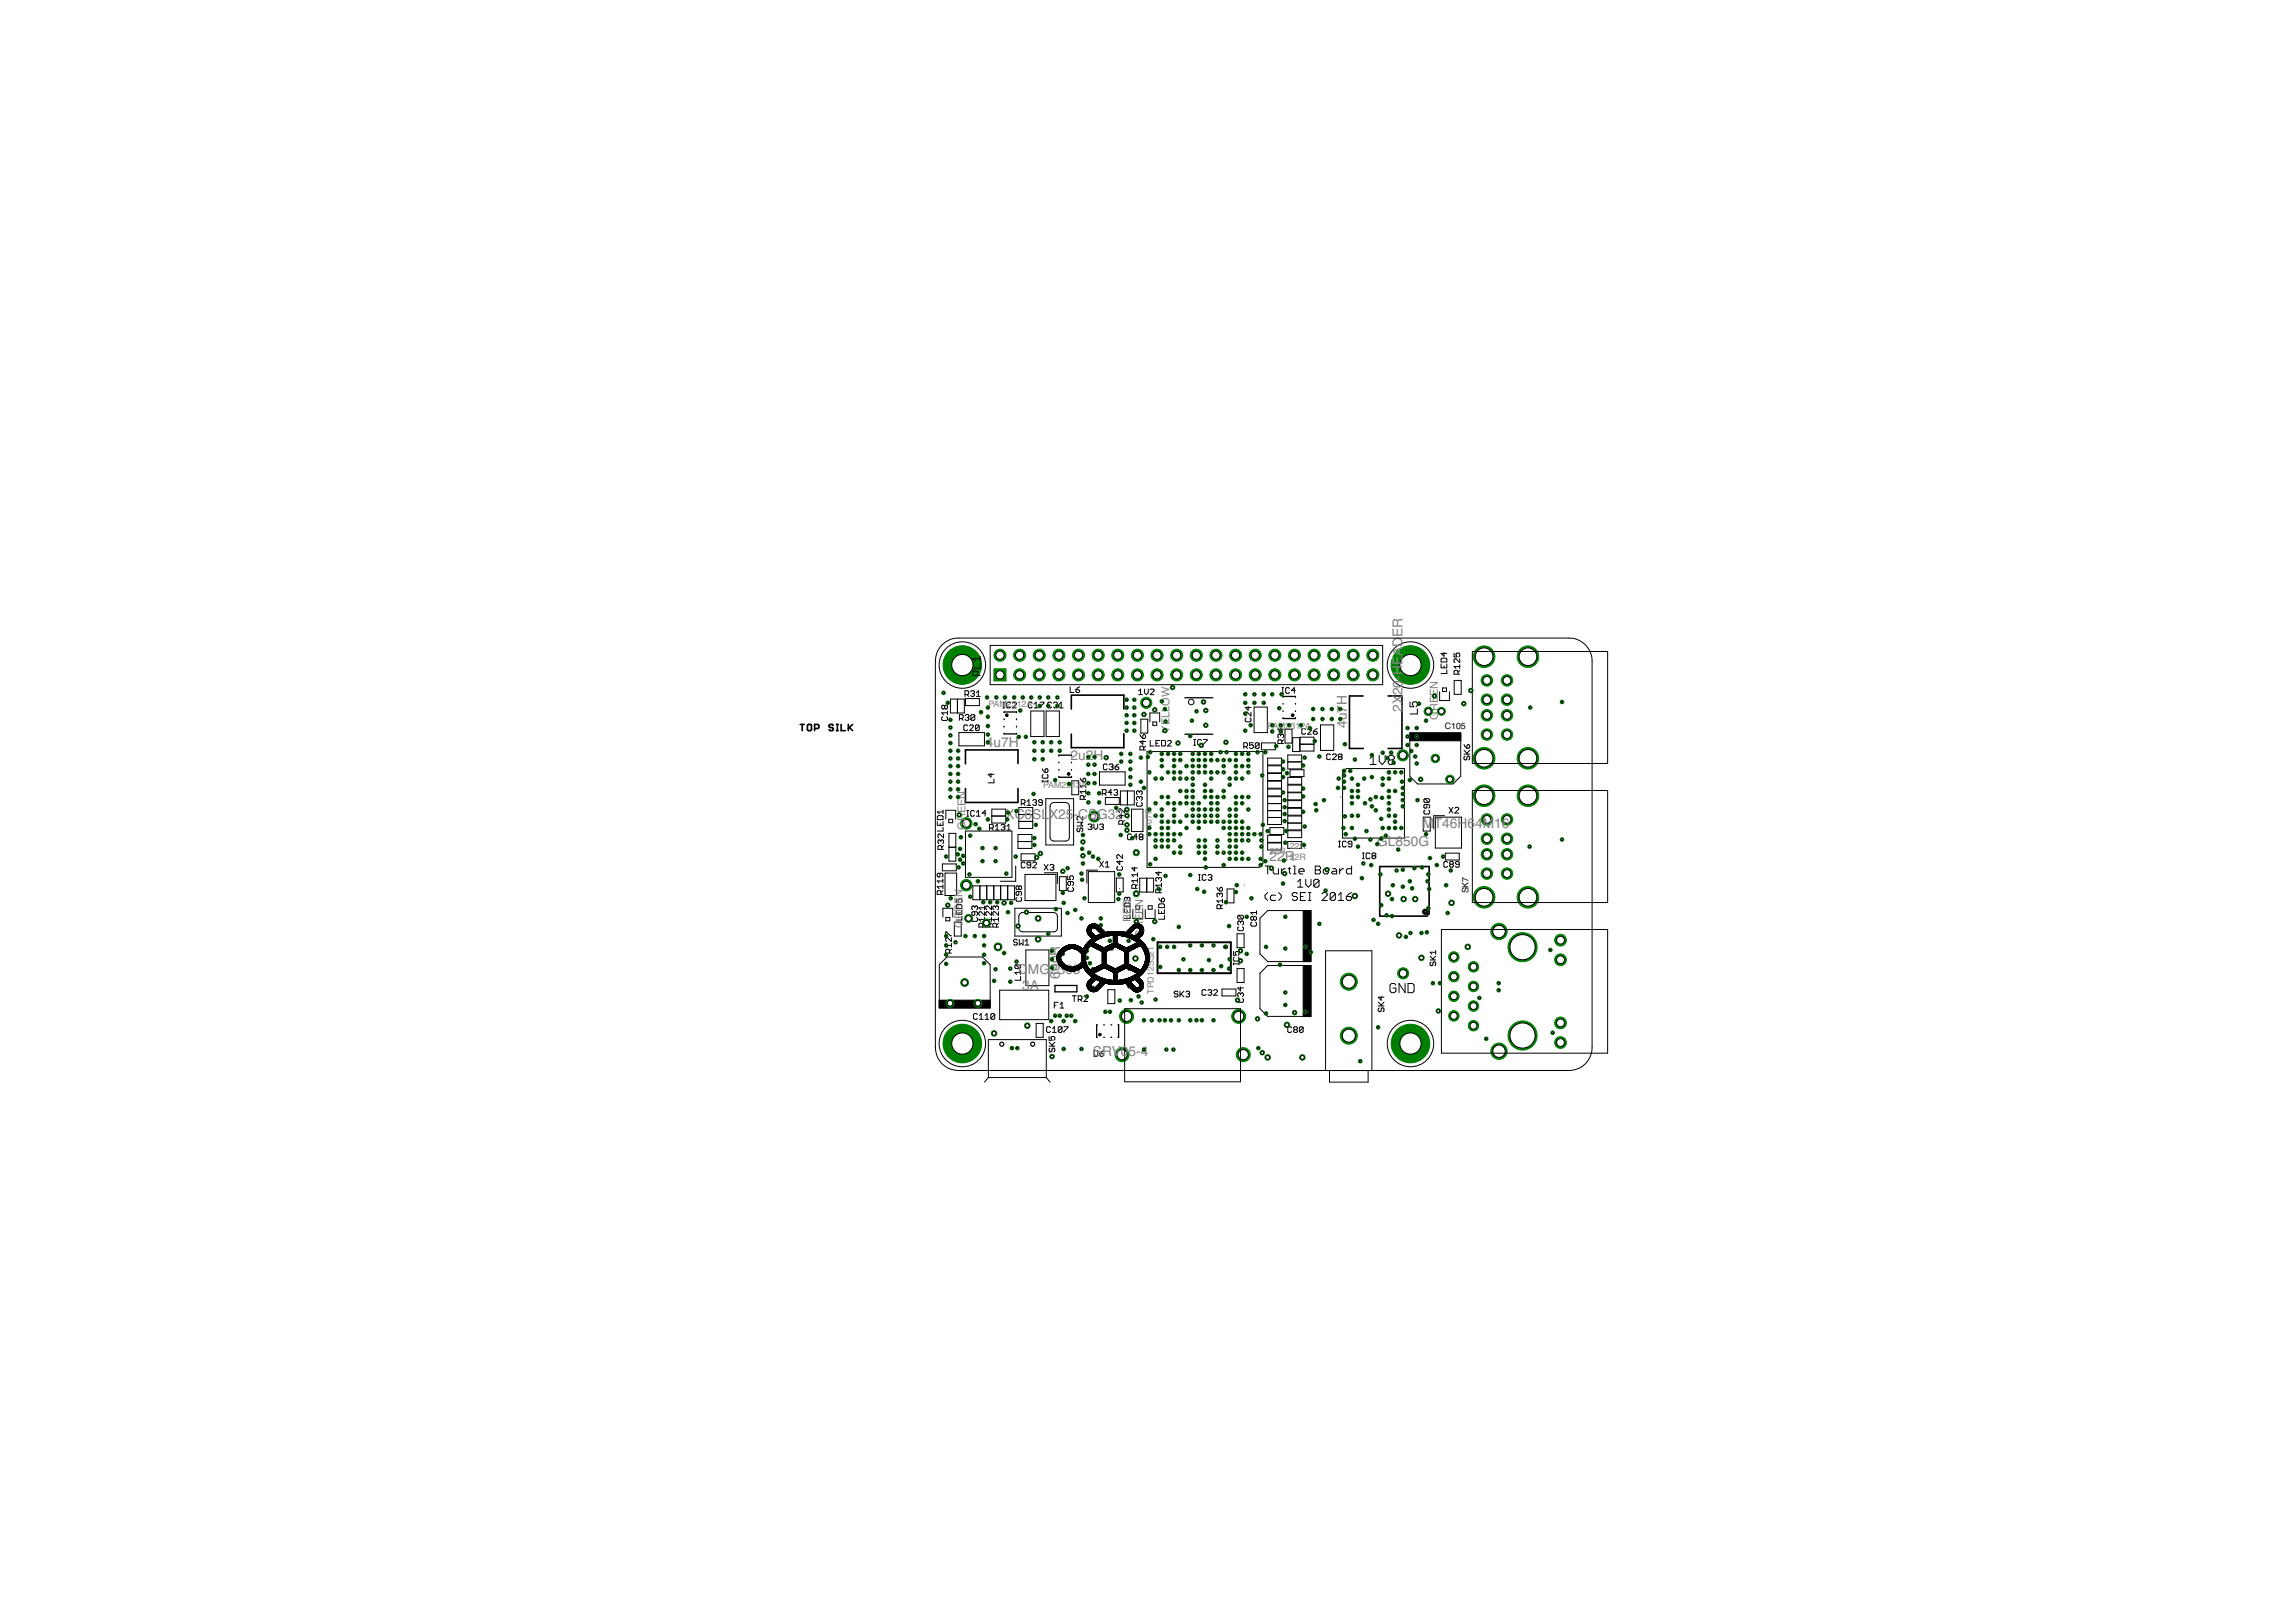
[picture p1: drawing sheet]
<svg xmlns="http://www.w3.org/2000/svg" width="297mm" height="210mm" viewBox="0 0 297 210" stroke-linecap="round" stroke-linejoin="round" font-family="sans-serif">
<defs><g id="words">
<g font-size="1.8" fill="#808080">
<text x="181.4" y="82.5" transform="rotate(-90 181.4 82.5)">ER</text>
<text x="174.3" y="94.2" transform="rotate(-90 174.3 94.2)">4u7H</text>
<text x="181.4" y="92.1" transform="rotate(-90 181.4 92.1)">2X20-HEAD</text>
<text x="127.6" y="96.7">4u7H</text>
<text x="138.5" y="98.4">2u2H</text>
<text x="130.1" y="106">XC6SL</text>
<text x="135.7" y="106">X25</text>
<text x="138.9" y="106">-CSG324</text>
<text x="184" y="107.1">MT46H6</text>
<text x="190.8" y="107.1">4M16</text>
<text x="164.3" y="111.5">22R</text>
<text x="178.2" y="109.5">GL850G</text>
<text x="131.7" y="126">D</text>
<text x="132.2" y="128.1">3A</text>
<text x="133" y="126">MG</text>
<text x="135.8" y="126">2305</text>
<text x="137.1" y="126.6" transform="rotate(-90 137.1 126.6)">600R</text>
<text x="141.4" y="136.6">SRV0</text>
<text x="146" y="136.6">5-4</text>
</g>
<g font-size="1.4" fill="#808080">
<text x="151.3" y="94.8" transform="rotate(-90 151.3 94.8)">YELLOW</text>
<text x="186" y="93.2" transform="rotate(-90 186 93.2)">GREEN</text>
<text x="124.9" y="107.4" transform="rotate(-90 124.9 107.4)">GREEN</text>
<text x="146.3" y="119.3" transform="rotate(-90 146.3 119.3)">RED</text>
<text x="124.5" y="120.1" transform="rotate(-90 124.5 120.1)">GREEN</text>
<text x="147.9" y="121.3" transform="rotate(-90 147.9 121.3)">GREEN</text>
</g>
<g font-size="1.1" fill="#808080">
<text x="127.9" y="91.6">PAM2312A</text>
<text x="163.9" y="94.4">PAM2312A</text>
<text x="134.9" y="102">PAM2312A</text>
<text x="149" y="107.3" transform="rotate(-90 149 107.3)">4u7F</text>
<text x="164.3" y="110.5">22R</text>
<text x="166.9" y="109.9">22R</text>
<text x="166.9" y="111.3">22R</text>
<text x="149.3" y="128.6" transform="rotate(-90 149.3 128.6)">TPD12S521</text>
</g>
<g font-size="1.1">
<text x="186.9" y="94.4">C105</text>
<text x="190" y="115.6" transform="rotate(-90 190 115.6)">SK7</text>
</g>
</g></defs>
<circle cx="181.5" cy="126" r=".72" fill="#008000" stroke="#008000" stroke-width=".13"/>
<circle cx="181.5" cy="126" r=".49" fill="#fff" stroke="#000" stroke-width=".13"/>
<circle cx="181.5" cy="97.7" r=".72" fill="#008000" stroke="#008000" stroke-width=".13"/>
<circle cx="181.5" cy="97.7" r=".49" fill="#fff" stroke="#000" stroke-width=".13"/>
<circle cx="125" cy="114.6" r=".74" fill="#008000" stroke="#008000" stroke-width=".13"/>
<circle cx="125" cy="114.6" r=".51" fill="#fff" stroke="#000" stroke-width=".13"/>
<circle cx="125" cy="106.6" r=".74" fill="#008000" stroke="#008000" stroke-width=".13"/>
<circle cx="125" cy="106.6" r=".51" fill="#fff" stroke="#000" stroke-width=".13"/>
<circle cx="190.6" cy="132.7" r=".68" fill="#008000" stroke="#008000" stroke-width=".13"/>
<circle cx="190.6" cy="132.7" r=".44" fill="#fff" stroke="#000" stroke-width=".13"/>
<circle cx="188.1" cy="131.5" r=".68" fill="#008000" stroke="#008000" stroke-width=".13"/>
<circle cx="188.1" cy="131.5" r=".44" fill="#fff" stroke="#000" stroke-width=".13"/>
<circle cx="190.6" cy="130.2" r=".68" fill="#008000" stroke="#008000" stroke-width=".13"/>
<circle cx="190.6" cy="130.2" r=".44" fill="#fff" stroke="#000" stroke-width=".13"/>
<circle cx="188.1" cy="128.9" r=".68" fill="#008000" stroke="#008000" stroke-width=".13"/>
<circle cx="188.1" cy="128.9" r=".44" fill="#fff" stroke="#000" stroke-width=".13"/>
<circle cx="190.6" cy="127.7" r=".68" fill="#008000" stroke="#008000" stroke-width=".13"/>
<circle cx="190.6" cy="127.7" r=".44" fill="#fff" stroke="#000" stroke-width=".13"/>
<circle cx="188.1" cy="126.4" r=".68" fill="#008000" stroke="#008000" stroke-width=".13"/>
<circle cx="188.1" cy="126.4" r=".44" fill="#fff" stroke="#000" stroke-width=".13"/>
<circle cx="190.6" cy="125.1" r=".68" fill="#008000" stroke="#008000" stroke-width=".13"/>
<circle cx="190.6" cy="125.1" r=".44" fill="#fff" stroke="#000" stroke-width=".13"/>
<circle cx="188.1" cy="123.8" r=".68" fill="#008000" stroke="#008000" stroke-width=".13"/>
<circle cx="188.1" cy="123.8" r=".44" fill="#fff" stroke="#000" stroke-width=".13"/>
<circle cx="201.9" cy="134.9" r=".76" fill="#008000" stroke="#008000" stroke-width=".13"/>
<circle cx="201.9" cy="134.9" r=".51" fill="#fff" stroke="#000" stroke-width=".13"/>
<circle cx="201.9" cy="132.4" r=".76" fill="#008000" stroke="#008000" stroke-width=".13"/>
<circle cx="201.9" cy="132.4" r=".51" fill="#fff" stroke="#000" stroke-width=".13"/>
<circle cx="201.9" cy="124.2" r=".76" fill="#008000" stroke="#008000" stroke-width=".13"/>
<circle cx="201.9" cy="124.2" r=".51" fill="#fff" stroke="#000" stroke-width=".13"/>
<circle cx="201.9" cy="121.7" r=".76" fill="#008000" stroke="#008000" stroke-width=".13"/>
<circle cx="201.9" cy="121.7" r=".51" fill="#fff" stroke="#000" stroke-width=".13"/>
<circle cx="193.9" cy="136" r="1.06" fill="#008000" stroke="#008000" stroke-width=".13"/>
<circle cx="193.9" cy="136" r=".8" fill="#fff" stroke="#000" stroke-width=".13"/>
<circle cx="193.9" cy="120.5" r="1.06" fill="#008000" stroke="#008000" stroke-width=".13"/>
<circle cx="193.9" cy="120.5" r=".8" fill="#fff" stroke="#000" stroke-width=".13"/>
<circle cx="197" cy="134" r="1.88" fill="#008000" stroke="#008000" stroke-width=".13"/>
<circle cx="197" cy="134" r="1.63" fill="#fff" stroke="#000" stroke-width=".13"/>
<circle cx="197" cy="122.6" r="1.88" fill="#008000" stroke="#008000" stroke-width=".13"/>
<circle cx="197" cy="122.6" r="1.63" fill="#fff" stroke="#000" stroke-width=".13"/>
<circle cx="160.3" cy="131.5" r=".91" fill="#008000" stroke="#008000" stroke-width=".13"/>
<circle cx="160.3" cy="131.5" r=".66" fill="#fff" stroke="#000" stroke-width=".13"/>
<circle cx="145.8" cy="131.5" r=".91" fill="#008000" stroke="#008000" stroke-width=".13"/>
<circle cx="145.8" cy="131.5" r=".66" fill="#fff" stroke="#000" stroke-width=".13"/>
<circle cx="145.2" cy="136.5" r=".91" fill="#008000" stroke="#008000" stroke-width=".13"/>
<circle cx="145.2" cy="136.5" r=".66" fill="#fff" stroke="#000" stroke-width=".13"/>
<circle cx="160.8" cy="136.5" r=".91" fill="#008000" stroke="#008000" stroke-width=".13"/>
<circle cx="160.8" cy="136.5" r=".66" fill="#fff" stroke="#000" stroke-width=".13"/>
<path d="M128.6 86.6h1.6v1.5h-1.6z" fill="#008000" stroke="#008000" stroke-width=".13"/>
<circle cx="129.4" cy="87.3" r=".53" fill="#fff" stroke="#000" stroke-width=".13"/>
<circle cx="129.4" cy="84.8" r=".78" fill="#008000" stroke="#008000" stroke-width=".13"/>
<circle cx="129.4" cy="84.8" r=".53" fill="#fff" stroke="#000" stroke-width=".13"/>
<circle cx="131.9" cy="87.3" r=".78" fill="#008000" stroke="#008000" stroke-width=".13"/>
<circle cx="131.9" cy="87.3" r=".53" fill="#fff" stroke="#000" stroke-width=".13"/>
<circle cx="131.9" cy="84.8" r=".78" fill="#008000" stroke="#008000" stroke-width=".13"/>
<circle cx="131.9" cy="84.8" r=".53" fill="#fff" stroke="#000" stroke-width=".13"/>
<circle cx="134.5" cy="87.3" r=".78" fill="#008000" stroke="#008000" stroke-width=".13"/>
<circle cx="134.5" cy="87.3" r=".53" fill="#fff" stroke="#000" stroke-width=".13"/>
<circle cx="134.5" cy="84.8" r=".78" fill="#008000" stroke="#008000" stroke-width=".13"/>
<circle cx="134.5" cy="84.8" r=".53" fill="#fff" stroke="#000" stroke-width=".13"/>
<circle cx="137" cy="87.3" r=".78" fill="#008000" stroke="#008000" stroke-width=".13"/>
<circle cx="137" cy="87.3" r=".53" fill="#fff" stroke="#000" stroke-width=".13"/>
<circle cx="137" cy="84.8" r=".78" fill="#008000" stroke="#008000" stroke-width=".13"/>
<circle cx="137" cy="84.8" r=".53" fill="#fff" stroke="#000" stroke-width=".13"/>
<circle cx="139.5" cy="87.3" r=".78" fill="#008000" stroke="#008000" stroke-width=".13"/>
<circle cx="139.5" cy="87.3" r=".53" fill="#fff" stroke="#000" stroke-width=".13"/>
<circle cx="139.5" cy="84.8" r=".78" fill="#008000" stroke="#008000" stroke-width=".13"/>
<circle cx="139.5" cy="84.8" r=".53" fill="#fff" stroke="#000" stroke-width=".13"/>
<circle cx="142.1" cy="87.3" r=".78" fill="#008000" stroke="#008000" stroke-width=".13"/>
<circle cx="142.1" cy="87.3" r=".53" fill="#fff" stroke="#000" stroke-width=".13"/>
<circle cx="142.1" cy="84.8" r=".78" fill="#008000" stroke="#008000" stroke-width=".13"/>
<circle cx="142.1" cy="84.8" r=".53" fill="#fff" stroke="#000" stroke-width=".13"/>
<circle cx="144.6" cy="87.3" r=".78" fill="#008000" stroke="#008000" stroke-width=".13"/>
<circle cx="144.6" cy="87.3" r=".53" fill="#fff" stroke="#000" stroke-width=".13"/>
<circle cx="144.6" cy="84.8" r=".78" fill="#008000" stroke="#008000" stroke-width=".13"/>
<circle cx="144.6" cy="84.8" r=".53" fill="#fff" stroke="#000" stroke-width=".13"/>
<circle cx="147.2" cy="87.3" r=".78" fill="#008000" stroke="#008000" stroke-width=".13"/>
<circle cx="147.2" cy="87.3" r=".53" fill="#fff" stroke="#000" stroke-width=".13"/>
<circle cx="147.2" cy="84.8" r=".78" fill="#008000" stroke="#008000" stroke-width=".13"/>
<circle cx="147.2" cy="84.8" r=".53" fill="#fff" stroke="#000" stroke-width=".13"/>
<circle cx="149.7" cy="87.3" r=".78" fill="#008000" stroke="#008000" stroke-width=".13"/>
<circle cx="149.7" cy="87.3" r=".53" fill="#fff" stroke="#000" stroke-width=".13"/>
<circle cx="149.7" cy="84.8" r=".78" fill="#008000" stroke="#008000" stroke-width=".13"/>
<circle cx="149.7" cy="84.8" r=".53" fill="#fff" stroke="#000" stroke-width=".13"/>
<circle cx="152.2" cy="87.3" r=".78" fill="#008000" stroke="#008000" stroke-width=".13"/>
<circle cx="152.2" cy="87.3" r=".53" fill="#fff" stroke="#000" stroke-width=".13"/>
<circle cx="152.2" cy="84.8" r=".78" fill="#008000" stroke="#008000" stroke-width=".13"/>
<circle cx="152.2" cy="84.8" r=".53" fill="#fff" stroke="#000" stroke-width=".13"/>
<circle cx="154.8" cy="87.3" r=".78" fill="#008000" stroke="#008000" stroke-width=".13"/>
<circle cx="154.8" cy="87.3" r=".53" fill="#fff" stroke="#000" stroke-width=".13"/>
<circle cx="154.8" cy="84.8" r=".78" fill="#008000" stroke="#008000" stroke-width=".13"/>
<circle cx="154.8" cy="84.8" r=".53" fill="#fff" stroke="#000" stroke-width=".13"/>
<circle cx="157.3" cy="87.3" r=".78" fill="#008000" stroke="#008000" stroke-width=".13"/>
<circle cx="157.3" cy="87.3" r=".53" fill="#fff" stroke="#000" stroke-width=".13"/>
<circle cx="157.3" cy="84.8" r=".78" fill="#008000" stroke="#008000" stroke-width=".13"/>
<circle cx="157.3" cy="84.8" r=".53" fill="#fff" stroke="#000" stroke-width=".13"/>
<circle cx="159.9" cy="87.3" r=".78" fill="#008000" stroke="#008000" stroke-width=".13"/>
<circle cx="159.9" cy="87.3" r=".53" fill="#fff" stroke="#000" stroke-width=".13"/>
<circle cx="159.9" cy="84.8" r=".78" fill="#008000" stroke="#008000" stroke-width=".13"/>
<circle cx="159.9" cy="84.8" r=".53" fill="#fff" stroke="#000" stroke-width=".13"/>
<circle cx="162.4" cy="87.3" r=".78" fill="#008000" stroke="#008000" stroke-width=".13"/>
<circle cx="162.4" cy="87.3" r=".53" fill="#fff" stroke="#000" stroke-width=".13"/>
<circle cx="162.4" cy="84.8" r=".78" fill="#008000" stroke="#008000" stroke-width=".13"/>
<circle cx="162.4" cy="84.8" r=".53" fill="#fff" stroke="#000" stroke-width=".13"/>
<circle cx="164.9" cy="87.3" r=".78" fill="#008000" stroke="#008000" stroke-width=".13"/>
<circle cx="164.9" cy="87.3" r=".53" fill="#fff" stroke="#000" stroke-width=".13"/>
<circle cx="164.9" cy="84.8" r=".78" fill="#008000" stroke="#008000" stroke-width=".13"/>
<circle cx="164.9" cy="84.8" r=".53" fill="#fff" stroke="#000" stroke-width=".13"/>
<circle cx="167.5" cy="87.3" r=".78" fill="#008000" stroke="#008000" stroke-width=".13"/>
<circle cx="167.5" cy="87.3" r=".53" fill="#fff" stroke="#000" stroke-width=".13"/>
<circle cx="167.5" cy="84.8" r=".78" fill="#008000" stroke="#008000" stroke-width=".13"/>
<circle cx="167.5" cy="84.8" r=".53" fill="#fff" stroke="#000" stroke-width=".13"/>
<circle cx="170" cy="87.3" r=".78" fill="#008000" stroke="#008000" stroke-width=".13"/>
<circle cx="170" cy="87.3" r=".53" fill="#fff" stroke="#000" stroke-width=".13"/>
<circle cx="170" cy="84.8" r=".78" fill="#008000" stroke="#008000" stroke-width=".13"/>
<circle cx="170" cy="84.8" r=".53" fill="#fff" stroke="#000" stroke-width=".13"/>
<circle cx="172.6" cy="87.3" r=".78" fill="#008000" stroke="#008000" stroke-width=".13"/>
<circle cx="172.6" cy="87.3" r=".53" fill="#fff" stroke="#000" stroke-width=".13"/>
<circle cx="172.6" cy="84.8" r=".78" fill="#008000" stroke="#008000" stroke-width=".13"/>
<circle cx="172.6" cy="84.8" r=".53" fill="#fff" stroke="#000" stroke-width=".13"/>
<circle cx="175.1" cy="87.3" r=".78" fill="#008000" stroke="#008000" stroke-width=".13"/>
<circle cx="175.1" cy="87.3" r=".53" fill="#fff" stroke="#000" stroke-width=".13"/>
<circle cx="175.1" cy="84.8" r=".78" fill="#008000" stroke="#008000" stroke-width=".13"/>
<circle cx="175.1" cy="84.8" r=".53" fill="#fff" stroke="#000" stroke-width=".13"/>
<circle cx="177.6" cy="87.3" r=".78" fill="#008000" stroke="#008000" stroke-width=".13"/>
<circle cx="177.6" cy="87.3" r=".53" fill="#fff" stroke="#000" stroke-width=".13"/>
<circle cx="177.6" cy="84.8" r=".78" fill="#008000" stroke="#008000" stroke-width=".13"/>
<circle cx="177.6" cy="84.8" r=".53" fill="#fff" stroke="#000" stroke-width=".13"/>
<circle cx="148.3" cy="91" r=".72" fill="#008000" stroke="#008000" stroke-width=".13"/>
<circle cx="148.3" cy="91" r=".49" fill="#fff" stroke="#000" stroke-width=".13"/>
<circle cx="141.6" cy="105.7" r=".72" fill="#008000" stroke="#008000" stroke-width=".13"/>
<circle cx="141.6" cy="105.7" r=".49" fill="#fff" stroke="#000" stroke-width=".13"/>
<circle cx="192.4" cy="95.1" r=".74" fill="#008000" stroke="#008000" stroke-width=".13"/>
<circle cx="192.4" cy="95.1" r=".51" fill="#fff" stroke="#000" stroke-width=".13"/>
<circle cx="192.4" cy="92.6" r=".74" fill="#008000" stroke="#008000" stroke-width=".13"/>
<circle cx="192.4" cy="92.6" r=".51" fill="#fff" stroke="#000" stroke-width=".13"/>
<circle cx="192.4" cy="90.6" r=".74" fill="#008000" stroke="#008000" stroke-width=".13"/>
<circle cx="192.4" cy="90.6" r=".51" fill="#fff" stroke="#000" stroke-width=".13"/>
<circle cx="192.4" cy="88.1" r=".74" fill="#008000" stroke="#008000" stroke-width=".13"/>
<circle cx="192.4" cy="88.1" r=".51" fill="#fff" stroke="#000" stroke-width=".13"/>
<circle cx="195" cy="95.1" r=".74" fill="#008000" stroke="#008000" stroke-width=".13"/>
<circle cx="195" cy="95.1" r=".51" fill="#fff" stroke="#000" stroke-width=".13"/>
<circle cx="195" cy="92.6" r=".74" fill="#008000" stroke="#008000" stroke-width=".13"/>
<circle cx="195" cy="92.6" r=".51" fill="#fff" stroke="#000" stroke-width=".13"/>
<circle cx="195" cy="90.6" r=".74" fill="#008000" stroke="#008000" stroke-width=".13"/>
<circle cx="195" cy="90.6" r=".51" fill="#fff" stroke="#000" stroke-width=".13"/>
<circle cx="195" cy="88.1" r=".74" fill="#008000" stroke="#008000" stroke-width=".13"/>
<circle cx="195" cy="88.1" r=".51" fill="#fff" stroke="#000" stroke-width=".13"/>
<circle cx="192" cy="98.1" r="1.4" fill="#008000" stroke="#008000" stroke-width=".13"/>
<circle cx="192" cy="98.1" r="1.14" fill="#fff" stroke="#000" stroke-width=".13"/>
<circle cx="192" cy="85" r="1.4" fill="#008000" stroke="#008000" stroke-width=".13"/>
<circle cx="192" cy="85" r="1.14" fill="#fff" stroke="#000" stroke-width=".13"/>
<circle cx="197.7" cy="85" r="1.4" fill="#008000" stroke="#008000" stroke-width=".13"/>
<circle cx="197.7" cy="85" r="1.14" fill="#fff" stroke="#000" stroke-width=".13"/>
<circle cx="197.7" cy="98.1" r="1.4" fill="#008000" stroke="#008000" stroke-width=".13"/>
<circle cx="197.7" cy="98.1" r="1.14" fill="#fff" stroke="#000" stroke-width=".13"/>
<circle cx="192.4" cy="113.1" r=".74" fill="#008000" stroke="#008000" stroke-width=".13"/>
<circle cx="192.4" cy="113.1" r=".51" fill="#fff" stroke="#000" stroke-width=".13"/>
<circle cx="192.4" cy="110.6" r=".74" fill="#008000" stroke="#008000" stroke-width=".13"/>
<circle cx="192.4" cy="110.6" r=".51" fill="#fff" stroke="#000" stroke-width=".13"/>
<circle cx="192.4" cy="108.5" r=".74" fill="#008000" stroke="#008000" stroke-width=".13"/>
<circle cx="192.4" cy="108.5" r=".51" fill="#fff" stroke="#000" stroke-width=".13"/>
<circle cx="192.4" cy="106" r=".74" fill="#008000" stroke="#008000" stroke-width=".13"/>
<circle cx="192.4" cy="106" r=".51" fill="#fff" stroke="#000" stroke-width=".13"/>
<circle cx="195" cy="113.1" r=".74" fill="#008000" stroke="#008000" stroke-width=".13"/>
<circle cx="195" cy="113.1" r=".51" fill="#fff" stroke="#000" stroke-width=".13"/>
<circle cx="195" cy="110.6" r=".74" fill="#008000" stroke="#008000" stroke-width=".13"/>
<circle cx="195" cy="110.6" r=".51" fill="#fff" stroke="#000" stroke-width=".13"/>
<circle cx="195" cy="108.5" r=".74" fill="#008000" stroke="#008000" stroke-width=".13"/>
<circle cx="195" cy="108.5" r=".51" fill="#fff" stroke="#000" stroke-width=".13"/>
<circle cx="195" cy="106" r=".74" fill="#008000" stroke="#008000" stroke-width=".13"/>
<circle cx="195" cy="106" r=".51" fill="#fff" stroke="#000" stroke-width=".13"/>
<circle cx="192" cy="116.1" r="1.4" fill="#008000" stroke="#008000" stroke-width=".13"/>
<circle cx="192" cy="116.1" r="1.14" fill="#fff" stroke="#000" stroke-width=".13"/>
<circle cx="192" cy="103" r="1.4" fill="#008000" stroke="#008000" stroke-width=".13"/>
<circle cx="192" cy="103" r="1.14" fill="#fff" stroke="#000" stroke-width=".13"/>
<circle cx="197.7" cy="103" r="1.4" fill="#008000" stroke="#008000" stroke-width=".13"/>
<circle cx="197.7" cy="103" r="1.14" fill="#fff" stroke="#000" stroke-width=".13"/>
<circle cx="197.7" cy="116.1" r="1.4" fill="#008000" stroke="#008000" stroke-width=".13"/>
<circle cx="197.7" cy="116.1" r="1.14" fill="#fff" stroke="#000" stroke-width=".13"/>
<circle cx="174.5" cy="134" r="1.1" fill="#008000" stroke="#008000" stroke-width=".13"/>
<circle cx="174.5" cy="134" r=".85" fill="#fff" stroke="#000" stroke-width=".13"/>
<circle cx="174.5" cy="127" r="1.1" fill="#008000" stroke="#008000" stroke-width=".13"/>
<circle cx="174.5" cy="127" r=".85" fill="#fff" stroke="#000" stroke-width=".13"/>
<circle cx="124.5" cy="135" r="2.5" fill="#008000" stroke="#008000" stroke-width=".13"/>
<circle cx="124.5" cy="135" r="1.38" fill="#fff" stroke="#000" stroke-width=".13"/>
<circle cx="182.5" cy="135" r="2.5" fill="#008000" stroke="#008000" stroke-width=".13"/>
<circle cx="182.5" cy="135" r="1.38" fill="#fff" stroke="#000" stroke-width=".13"/>
<circle cx="124.5" cy="86.1" r="2.5" fill="#008000" stroke="#008000" stroke-width=".13"/>
<circle cx="124.5" cy="86.1" r="1.38" fill="#fff" stroke="#000" stroke-width=".13"/>
<circle cx="182.5" cy="86.1" r="2.5" fill="#008000" stroke="#008000" stroke-width=".13"/>
<circle cx="182.5" cy="86.1" r="1.38" fill="#fff" stroke="#000" stroke-width=".13"/>
<g fill="none" stroke="#000" stroke-width=".21">
<path d="M103.5 93.7h.6M103.8 93.7v.9M104.6 93.7h.3l.1 .2v.5l-.1 .2h-.3l-.1-.2v-.5zM105.4 94.3h.4l.1-.2v-.2l-.1-.2h-.4v.9M107.8 93.9l-.1-.2h-.3l-.1 .2v.1l.1 .1h.3l.1 .2-.1 .3h-.3l-.1-.2M108.2 93.7h.3M108.2 94.6h.3M108.3 93.7v.9M108.8 93.7v.9h.6M109.7 93.7v.9M109.9 94.1l.4 .5M110.3 93.7l-.6 .6"/>
<path d="M131.7 98.8v-1.8h-6.8v1.8M138.6 90v1.8M138.7 90h6.7v1.8M145.4 95v1.8h-6.8v-1.8M176.3 90.1h-1.7v6.8h1.8M179.6 90.1h1.8M181.4 90.1v6.8h-1.8M124.9 102v1.8h6.8M131.7 102v1.8M178.5 112.1h6.4v6.1l-.3 .4h-6.1z"/>
</g>
<g fill="none" stroke="#000" stroke-width=".13">
<path d="M122 92.8l-.2 .1v.2l.2 .1h.4l.2-.1v-.2l-.2-.1M122.2 91.4l-.1-.1-.3 .1v.2l.2 .2 .2-.2M122.2 91.4l.1-.1 .3 .1v.2l-.2 .2-.2-.2M122.2 91.4v.2M122.6 92v.5M122.6 92.2h-.8l.3 .3M123 90.5h1.8v1.8h-1.8zM123.9 90.5v1.8M124.1 94.8h3.3v1.7h-3.3zM124.1 93h.4l.1-.1v-.3l-.1-.1h-.4v.7M124.4 93l.2 .2M124.8 89.9h.4l.1-.1v-.3l-.1-.1h-.4v.7"/>
<path d="M124.9 92.6l.1-.1h.2l.1 .1-.1 .3M124.9 90.4h1.8v.9h-1.8zM125.1 89.9l.2 .2M125.1 92.9h.1M125.2 93.9l-.1-.1h-.3l-.1 .1v.5l.1 .2h.3l.1-.2M125.2 92.9l.1 .1-.1 .2h-.2l-.1-.1M125.4 93.9l.2-.1h.2l.1 .1v.1l-.5 .6h.5M125.6 89.5l.1-.1h.2l.2 .1-.2 .3M125.8 89.8h.1M125.9 89.8l.2 .1-.2 .2h-.2l-.1-.1M126.1 92.6v.5l-.1 .1h-.3l-.1-.1M126.1 92.6l-.1-.1h-.3l-.1 .1v.5"/>
<path d="M126.1 92.6l-.5 .5M126.3 89.6l.3-.2v.7M126.3 90.1h.5M126.5 87.4v-.4l-.2-.2h-.3l-.1 .2v.4h.9M126.7 93.9l-.1-.1h-.3l-.1 .1v.5M126.7 93.9v.5l-.1 .2h-.3l-.1-.2M126.7 93.9l-.5 .5M126.8 85.9v.6h-.9M126.8 84.9v.7M126.8 85.2h-.9l.3 .4M128.1 83.5h50.8v5.1h-50.8zM129.8 90.9h.2"/>
<path d="M129.8 91.6h.2M129.9 90.9v.7M130.7 91l-.1-.1h-.2l-.2 .1v.5l.2 .1h.2l.1-.1M131 91l.1-.1h.3l.1 .1v.1l-.5 .5h.5M133.3 92h1.8v3.3h-1.8zM133.5 91l-.1-.1h-.2l-.1 .1v.5l.1 .1h.2l.1-.1M133.8 91.1l.2-.2v.7M133.8 91.6h.5M134.6 90.9h.4v.1l-.4 .5v.1M134.8 99.5l.4 .5M135.2 99.6l.1-.1 .3 .1v.2l-.1 .2h-.3zM135.3 92h1.8v3.3h-1.8z"/>
<path d="M136 91l-.1-.1h-.2l-.1 .1v.5l.1 .1h.2l.1-.1M136.3 91l.1-.1h.3l.1 .1-.1 .2M136.5 91.2h.2M136.7 91.2l.1 .2-.1 .2h-.3l-.1-.1M137.1 91.1l.2-.2v.7M137.1 91.6h.4M138.5 88.9v.7h.4M139.2 89.3h.4l.1 .2-.1 .1h-.3l-.1-.1zM139.7 88.9l-.5 .4M142.2 99.9h3.4v1.7h-3.4zM143.2 99l-.1-.1h-.2l-.2 .1v.5l.2 .1h.2l.1-.1M143.5 99l.1-.1h.3l.1 .1-.1 .2"/>
<path d="M143.7 99.2h.2M143.9 99.2l.1 .2-.1 .2h-.3l-.1-.1M144.3 99.2h.3l.1 .3-.1 .1h-.2l-.1-.1zM144.7 98.9l-.4 .3M147.3 89.4l.3-.2v.7M147.3 89.9h.5M147.5 95.1l.3 .5M147.6 93.1h.9v1.8h-.9zM147.8 95.8v.5l-.3-.4h.7M148 97v-.3l-.2-.1h-.2l-.1 .1v.3h.7M148 95.1l.2 .1v.2l-.1 .2h-.3v-.4zM148.1 89.2v.5l.2 .2 .2-.2v-.5"/>
<path d="M148.2 96.6l-.2 .2M148.4 97.3h15v14.4l-.5 .5h-14.5zM148.8 93.4v-1.1h1.2v1.1M148.8 95.8v.7h.5M148.8 89.3l.1-.1h.3l.1 .1v.1l-.5 .5h.5M149.1 93.4h.5v.5h-.5zM149.5 96.2h.3M150 95.8h-.5v.7h.5M150.3 95.8h.4l.1 .1v.5l-.1 .1h-.4zM151 95.9l.2-.1h.2l.1 .1v.2l-.5 .4h.5M154.4 96.4h.3M154.4 95.7h.3"/>
<path d="M154.6 95.7v.7M155.4 95.8l-.1-.1h-.2l-.2 .1v.5l.2 .1h.2l.1-.1M155.7 95.7h.5v.1l-.5 .5v.1M160.9 96.6h.4l.1-.1v-.3l-.1-.1h-.4v.8M161.1 96.6l.3 .3M161.2 92.9l-.1 .1v.3l.1 .1h.5l.1-.1v-.3l-.1-.1M161.5 91.4v.5l-.4-.4h.7M161.8 92.2v.5l-.4-.5-.3 .1v.2l.1 .2M162.1 96.1h-.5v.4l.3-.1 .2 .1v.2l-.1 .2h-.2l-.2-.2M162.2 91.5h1.8v3.3h-1.8zM162.9 96.2l-.1-.1h-.3l-.1 .1v.5M162.9 96.2v.5l-.1 .2h-.3l-.1-.2"/>
<path d="M162.9 96.2l-.5 .5M163.2 96.1h1.8v.9h-1.8zM164 98.1h1.8v.9h-1.8zM164 99.1h1.8v.9h-1.8zM165.7 94.2v.5l-.4-.3h.8M165.7 95.1l-.1-.1-.3 .1v.3l.1 .1M165.7 95.1l.1-.1 .3 .1v.3l-.2 .1M165.7 95.1v.1M165.8 96.2v-.3l-.1-.2h-.3l-.1 .2v.3h.8M165.8 89.7h.3M165.8 89h.3M165.9 89v.7"/>
<path d="M166.1 95.7l-.3 .3M166.2 94.4h1v1.8h-1zM166.6 97.7h1.8v1.8h-1.8zM166.6 98.6h1.8M166.8 89.1l-.1-.1h-.2l-.2 .1v.5l.2 .1h.2l.1-.1M166.9 99.6h1.8v.9h-1.8zM167.2 95.5h.9v1.8h-.9zM167.6 89.3h-.5l.3-.3v.7M168.2 96.3h1.8M168.2 95.4h1.8v1.8h-1.8zM168.9 94.4l-.1-.1h-.3l-.1 .1v.5l.1 .1h.3l.1-.1M169.2 94.4l.1-.1h.2l.2 .1v.1l-.5 .5h.5"/>
<path d="M169.9 94.7h.4l.1 .2-.1 .1h-.3l-.1-.1zM170.4 94.3l-.5 .4M170.8 93.8h1.8v3.3h-1.8zM172.1 97.7l-.1-.1h-.2l-.2 .1v.5l.2 .1h.2l.1-.1M172.4 97.7l.1-.1h.3l.1 .1v.1l-.5 .5h.5M173.2 97.9l-.1-.1 .1-.2h.3l.1 .1-.1 .2M173.2 97.9l-.1 .2 .1 .2h.3l.1-.1-.1-.3M173.2 97.9h.3M173.7 99.9l.5-.4h7.5v9h-8zM177.2 98.1l.5-.4v1.2M177.2 98.9h.8M178.4 97.7v.8l.4 .4 .4-.4v-.8"/>
<path d="M179.8 98.3l-.2 .2v.2l.2 .2h.4l.2-.2v-.2l-.2-.2M179.8 98.3l-.2-.2v-.1l.2-.3h.4l.2 .3v.1l-.2 .2M179.8 98.3h.4M182.4 94.8h6.6v5.7l-1 1h-4.6l-1-1zM182.4 90.8v.7h.5l-.2-.4v-.1l.2-.2h.3l.2 .2v.3l-.2 .2M183.4 91.8v.6h-1M186.2 89.5v1.2h1.3v-1.2M186.4 85.3l.2-.1h.4l.2 .1v.4h-.8zM186.4 85.9v.5h.8v-.5M186.6 89h.5v.5h-.5zM186.8 84.4v.5l-.4-.3h.8M186.8 86.2v.2"/>
<path d="M187.2 86.7v.5h-.8M188.1 84.5v.5h.4l-.1-.2 .1-.3h.2l.1 .1v.3l-.1 .1M188.1 88.1h.9v1.8h-.9zM188.6 87.2v-.3l-.1-.1h-.3l-.1 .1v.3h.7M188.8 85.3v.4l-.4-.4-.3 .1v.2l.1 .1M188.8 86.8l-.2 .2M188.8 86.3h-.7l.3 .2M188.8 86v.5M189.4 97.6h.7M189.4 97.1l.5 .5M189.4 96.4l.4 .4M189.5 97.9l-.1 .1v.2l.1 .1 .3-.1v-.2l.1-.1 .2 .1v.2l-.1 .1"/>
<path d="M189.8 96.5l.1-.1 .2 .1v.2l-.1 .1h-.2zM190.1 97.1l-.3 .4M190.5 84.3h17.5v14.5h-17.5zM121.3 105.7l.1-.1h.5l.1 .1v.4h-.7zM121.3 106.3v.5h.7v-.5M121.6 113v.4l-.1 .1-.3-.1v-.3l.2-.1h.5l.1 .1v.3l-.1 .1M121.6 106.6v.2M121.7 108.8l-.1-.1-.3 .1v.3l.2 .1M121.7 108.8l.1-.1 .3 .1v.3l-.1 .1M121.7 108.8v.1M121.7 115.7v-.3l-.1-.1h-.2l-.2 .1v.3h.8M121.8 109.9v-.3l-.1-.2h-.2l-.2 .2v.3h.8"/>
<path d="M121.9 111.8h1.8v.9h-1.8zM122 118.7v-1.2h1.3v1.2M122 113.7v.5M122 114.5v.5M122 115.3l-.3 .2M122 114.7h-.8l.3 .3M122 114h-.8l.3 .2M122 107.1v.4h-.7M122 104.8v.5M122 105.1h-.7l.2 .2M122.1 107.9v.5l-.5-.5-.3 .2v.2l.2 .1M122.1 109.4l-.3 .3"/>
<path d="M122.3 113h1.5v2.9h-1.5zM122.4 106v-1.1h1.2v1.1M122.4 118.7h.5v.5h-.5zM122.7 106h.6v.5h-.6zM122.8 107.8h.9v3.6h-.9zM122.8 109.6h.9M123.5 119.3h.9v1.8h-.9zM123.7 116.3v.5h.4l-.1-.2 .1-.3h.2l.1 .1v.3l-.1 .1M123.7 117.8v.5h.7v-.5M123.8 117.1h.5l.1 .1v.4h-.7v-.4zM124.1 118.1v.2M124.4 118.6v.5h-.7"/>
<path d="M124.9 107.5h6v6h-6zM125.1 104.9h.2M125.1 105.6h.2M125.2 104.9v.7M125.9 114.6h5.4v1.8h-5.4zM125.9 118.7l-.2 .2v.2l.2 .1h.4l.2-.1v-.2l-.2-.2M126.1 105l-.2-.1h-.2l-.1 .1v.5l.1 .1h.2l.2-.1M126.1 118v.3l-.1 .2-.3-.2v-.2l.2-.1h.4l.2 .1v.2l-.2 .2M126.1 117.3l-.1-.1-.3 .1v.3l.2 .1M126.1 117.3l.1-.1 .3 .1v.3l-.2 .1M126.1 117.3v.2M126.3 105.6h.5"/>
<path d="M126.3 105.1l.3-.2v.7M126.8 114.6v1.8M127.1 120v-.4l-.1-.1h-.2l-.2 .1v.4h.8M127.4 117.2v.5M127.4 118v.5l-.5-.5-.3 .1v.2l.2 .2M127.4 118.7v.5M127.4 119h-.8l.3 .2M127.4 117.5h-.8l.3 .2M127.4 119.5l-.3 .2M127.6 105.2h-.5l.3-.3v.7M127.7 114.6v1.8M128 107.2h.4l.1-.2v-.2l-.1-.1h-.4v.7"/>
<path d="M128 120v-.4l-.1-.1h-.2l-.2 .1v.4h.8M128.2 100.1v.5l-.4-.4h.8M128.3 118v.5l-.5-.5-.3 .1v.2l.2 .2M128.3 117.2v.5l-.5-.5-.3 .1v.3l.2 .1M128.3 119h-.8l.3 .2M128.3 119.5l-.3 .2M128.3 118.7v.5M128.3 107.2l.2 .2M128.3 104.7h1.8v1.8h-1.8zM128.3 105.6h1.8M128.6 114.6v1.8M128.6 100.8v.5h-.8"/>
<path d="M128.8 107.4h.5M128.8 106.9l.2-.2v.7M128.8 117.3l-.1-.1-.3 .1v.3l.2 .1M128.8 117.3l.1-.1 .3 .1v.3l-.1 .1M128.8 117.3v.2M128.9 120v-.4l-.1-.1h-.2l-.2 .1v.4h.8M129.2 118v.5l-.5-.5-.3 .1v.2l.2 .2M129.2 119.5l-.3 .2M129.2 119h-.8l.3 .2M129.2 118.7v.5M129.5 114.6v1.8M129.5 106.8l.1-.1h.3l.1 .1-.1 .2"/>
<path d="M129.8 107h.1M129.9 107l.1 .2-.1 .2h-.3l-.1-.1M130.3 107.4h.4M130.3 106.9l.2-.2v.7M130.4 114.6v1.8M131.3 117.5h6v3.6h-6zM131.4 112.1v1.9h-2M131.6 116.1l-.2 .1v.3l.2 .1h.5l.1-.1v-.3l-.1-.1M131.7 108.9h1.8M131.7 108h1.8v1.8h-1.8zM131.8 104.5h1.8v2.7h-1.8zM131.8 114.8l-.1-.2-.3 .2v.2l.2 .1 .2-.1"/>
<path d="M131.8 114.8l.1-.2 .3 .2v.2l-.1 .1-.3-.1M131.8 105.4h1.8M131.8 106.3h1.8M131.8 114.8v.2M131.8 115.4v.4l-.1 .1-.3-.1v-.3l.2-.1h.5l.1 .1v.3l-.1 .1M131.9 118.3l.4-.2h4.2a.49 .49 0 0 1 .3 .5v1.5a.46 .46 0 0 1-.5 .5h-4a.49 .49 0 0 1-.5-.5v-1.5zM132.1 110.5h1.8v.9h-1.8zM132.1 104h.4l.1-.2v-.2l-.1-.1h-.4v.7M132.4 104l.2 .2M132.6 113.2h4v3.3h-4zM132.6 111.7l-.1-.1h-.3l-.1 .1v.5l.1 .1h.3l.1-.1M132.9 103.7l.2-.2v.7"/>
<path d="M132.9 104.2h.4M133.3 112h-.3l-.1-.2 .1-.2h.2l.1 .1v.5l-.1 .1h-.2l-.1-.1M133.6 103.6l.1-.1h.3l.1 .1-.1 .2M133.6 111.7l.1-.1h.3l.1 .1v.1l-.5 .5h.5M133.9 103.8h.1M134 103.8l.1 .2-.1 .2h-.3l-.1-.1M134.8 101.1h.8M134.8 101v.2M134.9 103.8h-.4l-.1-.1 .1-.2h.2l.2 .1v.5l-.2 .1h-.2l-.1-.1M135 100.2l-.2 .2v.2l.2 .1h.5l.1-.1v-.2l-.1-.2M135.1 111.9l.5 .7M135.1 112.9h1.7v1.4"/>
<path d="M135.3 103.4h3.6v5.9h-3.6zM135.6 101v.2M135.6 111.9l-.5 .7M135.8 112l.2-.1h.2l.1 .1-.1 .2M136 104.1l.4-.3h1.5a.5 .5 0 0 1 .4 .6v4a.46 .46 0 0 1-.4 .4h-1.5a.49 .49 0 0 1-.6-.4v-4zM136.1 112.2h.1M136.2 112.2l.1 .2-.1 .2h-.2l-.2-.1M137.1 113.5h.8v1.8h-.8zM138.1 113.3v.5h.4l-.1-.2 .1-.3h.2l.2 .2v.2l-.2 .1M138.3 114.9l-.2 .1v.2l.2 .1h.4l.2-.1v-.2l-.2-.1M138.5 114.1v.4l-.1 .1-.3-.1v-.3l.2-.1h.4l.2 .1v.3l-.2 .1M138.7 101h.9v1.8h-.9z"/>
<path d="M139.3 106.4h.8l-.3 .2 .3 .3h-.8M139.5 107.1l-.2 .2v.2l.2 .1 .2-.1v-.2l.1-.2 .3 .2v.2l-.1 .1M139.7 100.7l.4 .5M140.1 105.6v.5l-.5-.5-.3 .2v.2l.2 .1M140.1 100.8l.1-.1 .3 .1v.3l-.1 .1h-.3zM140.2 103.4v-.3l-.1-.1h-.3l-.1 .1v.3h.8M140.5 103l-.3 .2M140.5 102.4h-.8l.3 .3M140.5 101.5v.4M140.5 102.2v.5M140.5 101.7h-.8l.3 .2M140.8 106.7l.1-.1h.2l.2 .1-.2 .3"/>
<path d="M140.8 112.8h3.4v4h-3.4zM141 107h.1M141.1 107l.2 .1-.2 .3h-.2l-.1-.1M141.5 106.6v.5l.3 .3 .2-.3v-.5M142 112.6h-1.4v1.7M142.3 111.5l.4 .7M142.3 106.7l.1-.1h.2l.1 .1-.1 .3M142.5 107h.1M142.6 102.7h.4l.1-.1v-.3l-.1-.1h-.4v.7M142.6 107l.1 .1-.1 .3h-.2l-.1-.1M142.7 111.5l-.4 .7M142.9 102.7l.2 .2"/>
<path d="M143 103.2h1.8v.9h-1.8zM143 111.7l.3-.2v.7M143 112.2h.5M143.8 102.6h-.4l.3-.4v.7M144.1 102.3l.1-.1h.3l.1 .1-.1 .3M144.4 102.6h.1M144.4 113.6h.9v1.8h-.9zM144.5 102.6l.1 .1-.1 .2h-.3l-.1-.1M144.6 112.1l-.1 .1v.3l.1 .1h.5l.1-.1v-.3l-.1-.1M144.9 111.4v.5l-.4-.4h.7M144.9 102.4h1.8v1.8h-1.8zM145.1 105.4v.5l-.4-.4h.8"/>
<path d="M145.2 110.6v.5l-.5-.5-.2 .1v.3l.1 .1M145.2 106.7v-.4l-.1-.1h-.2l-.2 .1v.4h.8M145.5 117.6v.5h.7v-.5M145.5 104.7v.5l-.5-.5-.3 .1v.2l.2 .2M145.5 106.2l-.3 .2M145.6 116.9h.5l.1 .1v.3h-.7v-.3zM145.8 116.2l.1-.1 .3 .1v.3l-.1 .1M145.8 116.2l-.1-.1-.2 .1v.3l.1 .1M145.8 116.2v.2M145.8 117.9v.2M145.9 102.4v1.8M146.2 118.4v.5h-.7"/>
<path d="M146.4 108.1l-.1-.2h-.3l-.1 .2v.5l.1 .1h.3l.1-.1M146.4 104.7h1.5v2.9h-1.5zM146.6 117.7v1.2h1.2v-1.2M146.8 112.2v.5l-.4-.4h.8M146.9 115v-.4l-.1-.2h-.3l-.1 .2v.4h.8M146.9 117.2h.5v.5h-.5zM147.1 108.3h-.5l.4-.4v.8M147.2 114.4l-.3 .3M147.2 114h-.8l.3 .2M147.2 113v.5M147.2 113.7v.5M147.2 113.2h-.8l.3 .3"/>
<path d="M147.2 103.8l-.2 .1v.3l.2 .1h.4l.2-.1v-.3l-.2-.1M147.4 102.5l-.1-.2-.3 .2v.2l.2 .1M147.4 103.2l-.1-.1-.3 .1v.3l.2 .1M147.4 102.5l.1-.2 .3 .2v.2l-.2 .1M147.4 103.2l.1-.1 .3 .1v.3l-.2 .1M147.4 102.5v.1M147.4 103.2v.1M147.4 113.6h1.8v1.8h-1.8zM147.5 108.3l-.1-.1 .1-.3h.2l.2 .2-.2 .2M147.5 108.3l-.1 .1 .1 .3h.2l.2-.1-.2-.3M147.5 108.3h.2M148.2 117.7v1.2h1.2v-1.2"/>
<path d="M148.4 113.6v1.8M148.5 117.2h.6v.5h-.6zM149.9 113.7l-.1-.1-.3 .1v.2l.1 .1M149.9 113.7l.1-.1 .3 .1v.2l-.2 .1M149.9 117.1l.1-.1h.5l.1 .1v.4h-.7zM149.9 117.7v.5h.7v-.5M149.9 112.8v.5l-.4-.4h.8M149.9 113.7v.1M149.9 116.2l.4 .5M150 115.5v-.3l-.1-.2h-.3l-.1 .2v.3h.8M150.3 116.4l.2-.2 .1 .2v.2l-.1 .1h-.2zM150.3 114.3v.5"/>
<path d="M150.3 118v.2M150.3 115l-.3 .3M150.3 114.6h-.8l.3 .2M150.6 118.5v.5h-.7M155 113.2h.3M155 113.9h.3M155.2 113.2v.7M156 113.3l-.1-.1h-.2l-.2 .1v.5l.2 .1h.2l.1-.1M156.3 113.3l.1-.1h.3l.1 .1-.1 .3M156.5 113.6h.2M156.7 113.6l.1 .1-.1 .2h-.3l-.1-.1M157.4 114.8l.1 .3 .3 .2"/>
<path d="M157.8 115l.3-.2 .1 .2v.2l-.1 .1h-.3zM157.8 115.7l-.1-.1-.3 .1v.3l.1 .1M157.8 115.7l.1-.1 .3 .1v.3l-.1 .1M157.8 115.7v.1M157.9 117.6v-.4l-.1-.1h-.3l-.1 .1v.4h.8M158.2 117.1l-.3 .2M158.2 116.6h-.8l.3 .2M158.2 116.3v.5M158.7 115h.9v1.8h-.9zM160.3 118.4l-.2 .2v.2l.2 .1h.4M160.3 120l-.2 .1v.2l.2 .1h.4l.2-.1v-.2l-.2-.1M160.3 118.4h.4l.2 .2v.2l-.2 .1"/>
<path d="M160.3 118.4l.4 .5M160.5 119.3v.1M160.5 119.3l-.1-.1-.3 .1v.3l.2 .1M160.5 119.3l.1-.1 .3 .1v.3l-.2 .1M161.9 119.3l-.1 .2v.2l.1 .1h.5l.2-.1v-.2l-.2-.2M162.2 118.7l-.1-.1-.3 .1v.3l.1 .1 .3-.1M162.2 118.7l.1-.1 .3 .1v.3l-.2 .1-.2-.1M162.2 118.7v.3M162.6 118.1h-.8l.3 .2M162.6 117.9v.4M163.7 112.1h.6M164 108.1h1.8v.9h-1.8z"/>
<path d="M164 100.1h1.8v.9h-1.8zM164 101.1h1.8v.9h-1.8zM164 102.1h1.8v.9h-1.8zM164 103.1h1.8v3.6h-1.8zM164 109.1h1.8v.9h-1.8zM164 112.1v1M164 104h1.8M164 104.9h1.8M164 105.8h1.8M164 117.8h5.6v6.6h-5.6l-1-1v-4.5zM164 115.5l-.3 .3v.4l.3 .3M164.3 107.1h1.8v.9h-1.8z"/>
<path d="M164.7 112.4v.5l.2 .2h.5v-.7M165 115.8h-.5l-.1 .2v.4l.1 .1h.5M165.4 115.5l.4 .3v.4l-.4 .3M165.8 112.4v.7M166.3 112.4h-.2l-.3 .4M166.6 108.9h1.8v.9h-1.8zM166.6 100.6h1.8v.9h-1.8zM166.6 101.6h1.8v.9h-1.8zM166.6 102.6h1.8v.9h-1.8zM166.6 103.6h1.8v.9h-1.8zM166.6 104.6h1.8v.9h-1.8zM166.6 105.6h1.8v1.8h-1.8z"/>
<path d="M166.6 107.5h1.8v.9h-1.8zM166.6 106.5h1.8M166.6 112.4h.4M166.8 112.2v.7l.2 .2M167.3 112.1h.2v1M167.3 113.1h.4M167.9 115.7l-.2-.2h-.4l-.1 .2v.1l.1 .2h.4l.2 .2v.2l-.2 .1h-.4l-.1-.1M167.9 114.1l.3-.3v1M167.9 114.8h.7M168 112.8h.7v-.2l-.1-.2h-.4l-.2 .2v.3l.2 .2h.4M168.2 116h.4M168.9 115.5h-.7v1h.7"/>
<path d="M168.9 113.8v.7l.4 .3 .3-.3v-.7M169.3 116.5h.3M169.3 115.5h.3M169.4 115.5v1M170.2 112.1h.5l.1 .1v.2l-.1 .2 .1 .2v.1l-.1 .2h-.5zM170.2 112.6h.5M170.6 114v.6l-.1 .2h-.4l-.1-.2M170.6 114l-.1-.2h-.4l-.1 .2v.6M170.6 114l-.6 .6M171 115.7l.2-.2h.3l.2 .2v.1l-.7 .7h.7M171.2 112.6l.2-.2h.3l.2 .2v.3l-.2 .2h-.3l-.2-.2zM172.4 112.4h.4l.1 .2v.5h-.5l-.1-.2 .1-.1h.5"/>
<path d="M172.8 115.7v.7l-.2 .1h-.3l-.2-.1M172.8 115.7l-.2-.2h-.3l-.2 .2v.7M172.8 115.7l-.7 .7M173.1 116.5h.7M173.1 115.8l.4-.3v1M173.2 109.6h.2M173.2 108.9h.2M173.3 108.9v.7M173.3 112.4v.7M173.8 112.4h-.1l-.4 .4M174.2 109l-.2-.1h-.2l-.1 .1v.5l.1 .1h.2l.2-.1M174.2 116h.5l.2 .2v.2l-.2 .1h-.4l-.1-.1z"/>
<path d="M174.9 112.1v1h-.6l-.1-.2v-.3l.1-.2h.6M174.9 115.5l-.4 .2-.3 .3M174.9 109.2h-.4l-.1-.1 .1-.2h.3l.1 .1v.5l-.1 .1h-.3l-.1-.1M176.3 111.1h.2M176.3 110.4h.2M176.4 110.4v.7M177.2 110.5l-.1-.1h-.2l-.2 .1v.5l.2 .1h.2l.1-.1M177.6 110.7l-.1 .2 .1 .2h.3l.1-.1-.1-.3M177.6 110.7l-.1-.1 .1-.2h.3l.1 .1-.1 .2M177.6 110.7h.3M184.1 105.7h.9v1.8h-.9zM184.3 103.4h.5l.2 .1v.2l-.2 .1"/>
<path d="M184.3 103.4l-.1 .1v.2l.1 .1h.5M184.3 104.9l-.1 .1v.2l.1 .1h.5l.2-.1v-.2l-.2-.1M184.3 103.4l.5 .4M184.6 104.1v.4l-.1 .1-.3-.1v-.3l.1-.1h.5l.2 .1v.3l-.2 .1M185.7 105.7h3.4v4h-3.4zM186.9 105.6h-1.4v1.7M187 110.4h1.8v.9h-1.8zM187.3 111.6l-.1-.1h-.3l-.1 .1v.5l.1 .1h.3l.1-.1M187.5 104.5l.5 .7M187.7 111.8l-.2-.1 .2-.2h.2l.1 .1-.1 .2M187.7 111.8l-.2 .2 .2 .2h.2l.1-.1-.1-.3M187.7 111.8h.2"/>
<path d="M188 104.5l-.5 .7M188.2 104.6l.1-.1h.3l.1 .1v.1l-.5 .5h.5M188.8 111.8h-.4l-.1-.1 .1-.2h.3l.1 .1v.5l-.1 .1h-.3l-.1-.1M190.5 102.3h17.5v14.5h-17.5zM121.5 124.8l1-1h4.6l1 1v5.6h-6.6zM122.3 121.1v-.5h.2l.5 .5h.1M122.8 123.3v-.3l-.1-.1h-.2l-.2 .1v.3h.8M123.1 121.3v.5l-.5-.5-.3 .2v.2l.2 .1M123.1 122.9l-.3 .2M123.1 122.3h-.8l.3 .3M123.1 122.1v.5M126.4 131.3l-.1-.1h-.2l-.2 .1v.5l.2 .1h.2l.1-.1"/>
<path d="M126.7 131.9h.5M126.7 131.4l.2-.2v.7M127.4 131.9h.5M127.4 131.4l.3-.2v.7M127.9 139.4l-.5 .6M127.9 139.4h7.5M127.9 139.4v-4.9h7.5v4.9M128.7 131.3l-.1-.1h-.3l-.1 .1v.5M128.7 131.3v.5l-.1 .1h-.3l-.1-.1M128.7 131.3l-.5 .5M129.3 128.1h6.4v3.9h-6.4zM131.4 124.9l-.1 .1v.2l.1 .1h.5"/>
<path d="M131.4 124.9h.5l.1 .1v.2l-.1 .1M131.4 124.9l.5 .4M131.6 121.7l-.1-.1h-.2l-.2 .2 .2 .1h.2l.1 .3-.1 .1h-.2l-.2-.1M131.9 121.6v.7l.2-.2 .3 .2v-.7M132 126.4v.5h-.7M132 125.6v.5M132 125.9h-.7l.2 .2M132.6 121.8l.3-.2v.7M132.6 122.3h.5M132.7 122.9h3v4.7h-3zM134 132.4h1v1.8h-1zM135.4 139.4l.4 .6"/>
<path d="M135.7 134.1v.5h.4l-.1-.2 .1-.3h.2l.2 .2v.2l-.2 .1M135.7 135.4h.8M135.7 134.9l.5 .5M135.8 135.6l-.1 .2v.2l.3 .1 .1-.1v-.2l.2-.2 .2 .2v.2l-.2 .1M135.9 133l-.1-.1h-.3l-.1 .1v.5l.1 .1h.3l.1-.1M136.2 133.1l.2-.2v.7M136.2 133.6h.5M136.4 130.1h.2M136.5 134.9l-.4 .4M136.9 129.7h-.5v.8M137.1 130.5h.5M137.1 130l.3-.3v.8"/>
<path d="M137.4 133v.5l-.1 .1h-.3l-.1-.1M137.4 133l-.1-.1h-.3l-.1 .1v.5M137.4 133l-.5 .5M137.6 132.9h.6v.1l-.6 .5v.1M138.7 128.9h.5M139 128.9v.7M139.5 129.3h.3l.2-.1v-.2l-.2-.1h-.3v.7M139.7 129.3l.3 .3M140.2 129l.2-.1h.2l.1 .1v.1l-.5 .5h.5M141.5 136h.4l.1 .1v.5l-.1 .1h-.4zM142.3 136.3h.3l.2 .3-.2 .1h-.2l-.1-.1zM142.8 136l-.5 .3"/>
<path d="M143.3 128.1h.9v1.8h-.9zM145.5 130.5h15v9.5h-15zM152.4 128.4l-.1-.1h-.3l-.1 .2 .1 .1h.3l.1 .3-.1 .1h-.3l-.1-.1M152.7 128.3v.7M152.8 128.6l.4 .4M153.2 128.3l-.5 .5M153.4 128.4l.1-.1h.3l.1 .1-.1 .2M153.6 128.6h.2M153.8 128.6l.1 .2-.1 .2h-.3l-.1-.1M156 128.2l-.1-.1h-.3l-.1 .1v.5l.1 .1h.3l.1-.1M156.3 128.2l.1-.1h.2l.2 .1-.2 .2M156.5 128.4h.1"/>
<path d="M156.6 128.4l.2 .2-.2 .2h-.2l-.1-.1M157 128.2l.1-.1h.3l.1 .1v.1l-.5 .5h.5M158.1 128h1.8v.9h-1.8zM159.6 123.1v.5h.3l-.1-.2 .1-.3h.3l.1 .2v.2l-.1 .1M159.6 124.7h.7M159.6 124.6v.3M159.7 123.9l-.1 .1v.2l.1 .2h.5l.1-.2v-.2l-.1-.1M160 120.8h1v1.8h-1zM160 125.3h1v1.8h-1zM160.3 129.2l-.2 .1v.3l.2 .1h.4l.2-.1v-.3l-.2-.1M160.3 124.6v.3M160.5 127.7v.5l-.4-.4h.8"/>
<path d="M160.5 128.6v.1M160.5 128.6l.1-.1 .3 .1v.2l-.2 .2M160.5 128.6l-.1-.1-.3 .1v.2l.2 .2M163 125.9l1-1h5.6v6.6h-5.6l-1-1zM167.1 133l-.1-.1h-.3l-.1 .1v.5l.1 .1h.3l.1-.1M167.5 133.2l-.1-.1 .1-.2h.2l.2 .1-.2 .2M167.5 133.2l-.1 .2 .1 .2h.2l.2-.1-.2-.3M167.5 133.2h.2M168.6 133v.5l-.1 .1h-.3l-.1-.1M168.6 133l-.1-.1h-.3l-.1 .1v.5M168.6 133l-.5 .5M171.5 123h6v15.5h-6z"/>
<path d="M172 138.5v1.5h5v-1.5M178.3 130.2h.7M178.3 129.7l.5 .5M178.4 130.4l-.1 .2v.2l.3 .1 .1-.1v-.2l.2-.2 .1 .2v.2l-.1 .1M178.7 128.9v.5l-.4-.3h.7M179 129.7l-.3 .3M180.6 127.5l-.2-.2h-.4l-.2 .2v.7l.2 .3h.4l.2-.3v-.3h-.4M181.8 127.3v1.2l-.8-1.2v1.2M182.2 127.3h.6l.1 .2v.7l-.1 .3h-.6zM185 123.7l.5 .5M185 124.2h.7M185.1 124.5l-.1 .1v.3l.1 .1 .3-.1v-.3l.1-.1 .2 .1v.3l-.1 .1"/>
<path d="M185.7 123v.5M185.7 123.7l-.3 .4M185.7 123.2h-.7l.3 .3M186.5 120.3h21.5v16h-21.5z"/>
<circle cx="124.5" cy="86.1" r="3"/>
<circle cx="154.1" cy="90.8" r=".36"/>
<circle cx="182.5" cy="86.1" r="3"/>
<circle cx="124.5" cy="135" r="3"/>
<circle cx="182.5" cy="135" r="3"/>
</g>
<g fill="none" stroke="#000" stroke-width=".17">
<path d="M129.9 94.9v.1h1.6v-.1M129.9 92.2v-.1h1.6v.1M129.9 93v.1M129.9 94v.1M131.5 93v.1M131.5 94v.1M137 97.8v-.1h1.6v.1M137 98.6v.1M137 99.6v.1M138.6 98.6v.1M138.6 99.6v.1M153.3 95h3.6"/>
<path d="M153.3 90.3h3.6M166 90.2v-.1h1.6v.1M166 92.9v.1h1.6v-.1M166 91v.1M166 92v.1M167.6 91v.1M167.6 92v.1M137 100.5v.1h1.6v-.1M136.5 127.5h2.8v.9h-2.8zM142 132.6h-.1v1.6h.1M142.8 134.2h.1M142.8 132.6h.1"/>
<path d="M143.7 134.2h.1M143.7 132.6h.1M144.6 132.6h.1v1.6h-.1"/>
</g>
<path d="M182.4 94.8h6.6v1.1h-6.6zM168.6 117.8h1v6.6h-1zM121.5 129.4h6.6v1.1h-6.6zM168.6 124.9h1v6.7h-1z" fill="#000" stroke="#000" stroke-width=".13"/>
<g fill="#000" stroke="#000" stroke-width=".13">
<path d="M130.1 92.4h.3v.3h-.3v-.1l.2-.1-.2 .1z" fill-rule="evenodd"/>
<path d="M167.1 92.4h.3v.3h-.3v-.1l.2-.1-.2 .1z" fill-rule="evenodd"/>
<path d="M138.1 100h.3v.3h-.3v-.1h.2h-.2z" fill-rule="evenodd"/>
<path d="M184.1 117.8a.35 .35 0 0 1 .6-.1 .35 .35 0 0 1-.2 .6 .35 .35 0 0 1-.5-.3h.2a.15 .15 0 0 1 .2-.1 .15 .15 0 0 1 .1 .1 .15 .15 0 0 1-.1 .2l-.2-.2h-.2z" fill-rule="evenodd"/>
<path d="M142.2 133.8h.2v.2h-.2l-.1-.1h.2h-.2z" fill-rule="evenodd"/>
<circle cx="158.6" cy="122.5" r=".24"/>
</g>
<path d="M149.8 121.9h9.4v4h-9.4z" fill="none" stroke="#000" stroke-width=".25"/>
<circle cx="163.1" cy="112" r=".23" fill="#008000" stroke="#008000" stroke-width=".13"/>
<circle cx="163.1" cy="112" r=".13" fill="#fff" stroke="#000" stroke-width=".13"/>
<circle cx="160.7" cy="110.3" r=".23" fill="#008000" stroke="#008000" stroke-width=".13"/>
<circle cx="160.7" cy="110.3" r=".13" fill="#fff" stroke="#000" stroke-width=".13"/>
<circle cx="159.9" cy="108.8" r=".23" fill="#008000" stroke="#008000" stroke-width=".13"/>
<circle cx="159.9" cy="108.8" r=".13" fill="#fff" stroke="#000" stroke-width=".13"/>
<circle cx="157.5" cy="110.3" r=".23" fill="#008000" stroke="#008000" stroke-width=".13"/>
<circle cx="157.5" cy="110.3" r=".13" fill="#fff" stroke="#000" stroke-width=".13"/>
<circle cx="159.1" cy="107.1" r=".23" fill="#008000" stroke="#008000" stroke-width=".13"/>
<circle cx="159.1" cy="107.1" r=".13" fill="#fff" stroke="#000" stroke-width=".13"/>
<circle cx="156.7" cy="106.3" r=".23" fill="#008000" stroke="#008000" stroke-width=".13"/>
<circle cx="156.7" cy="106.3" r=".13" fill="#fff" stroke="#000" stroke-width=".13"/>
<circle cx="159.9" cy="105.6" r=".23" fill="#008000" stroke="#008000" stroke-width=".13"/>
<circle cx="159.9" cy="105.6" r=".13" fill="#fff" stroke="#000" stroke-width=".13"/>
<circle cx="161.5" cy="107.1" r=".23" fill="#008000" stroke="#008000" stroke-width=".13"/>
<circle cx="161.5" cy="107.1" r=".13" fill="#fff" stroke="#000" stroke-width=".13"/>
<circle cx="155.1" cy="109.6" r=".23" fill="#008000" stroke="#008000" stroke-width=".13"/>
<circle cx="155.1" cy="109.6" r=".13" fill="#fff" stroke="#000" stroke-width=".13"/>
<circle cx="152.7" cy="110.3" r=".23" fill="#008000" stroke="#008000" stroke-width=".13"/>
<circle cx="152.7" cy="110.3" r=".13" fill="#fff" stroke="#000" stroke-width=".13"/>
<circle cx="151.1" cy="109.6" r=".23" fill="#008000" stroke="#008000" stroke-width=".13"/>
<circle cx="151.1" cy="109.6" r=".13" fill="#fff" stroke="#000" stroke-width=".13"/>
<circle cx="151.9" cy="107.9" r=".23" fill="#008000" stroke="#008000" stroke-width=".13"/>
<circle cx="151.9" cy="107.9" r=".13" fill="#fff" stroke="#000" stroke-width=".13"/>
<circle cx="153.5" cy="107.1" r=".23" fill="#008000" stroke="#008000" stroke-width=".13"/>
<circle cx="153.5" cy="107.1" r=".13" fill="#fff" stroke="#000" stroke-width=".13"/>
<circle cx="155.1" cy="106.3" r=".23" fill="#008000" stroke="#008000" stroke-width=".13"/>
<circle cx="155.1" cy="106.3" r=".13" fill="#fff" stroke="#000" stroke-width=".13"/>
<circle cx="154.3" cy="105.6" r=".23" fill="#008000" stroke="#008000" stroke-width=".13"/>
<circle cx="154.3" cy="105.6" r=".13" fill="#fff" stroke="#000" stroke-width=".13"/>
<circle cx="155.9" cy="105.6" r=".23" fill="#008000" stroke="#008000" stroke-width=".13"/>
<circle cx="155.9" cy="105.6" r=".13" fill="#fff" stroke="#000" stroke-width=".13"/>
<circle cx="156.7" cy="104.8" r=".23" fill="#008000" stroke="#008000" stroke-width=".13"/>
<circle cx="156.7" cy="104.8" r=".13" fill="#fff" stroke="#000" stroke-width=".13"/>
<circle cx="155.1" cy="104.8" r=".23" fill="#008000" stroke="#008000" stroke-width=".13"/>
<circle cx="155.1" cy="104.8" r=".13" fill="#fff" stroke="#000" stroke-width=".13"/>
<circle cx="151.9" cy="104.8" r=".23" fill="#008000" stroke="#008000" stroke-width=".13"/>
<circle cx="151.9" cy="104.8" r=".13" fill="#fff" stroke="#000" stroke-width=".13"/>
<circle cx="150.3" cy="106.3" r=".23" fill="#008000" stroke="#008000" stroke-width=".13"/>
<circle cx="150.3" cy="106.3" r=".13" fill="#fff" stroke="#000" stroke-width=".13"/>
<circle cx="158.3" cy="103.1" r=".23" fill="#008000" stroke="#008000" stroke-width=".13"/>
<circle cx="158.3" cy="103.1" r=".13" fill="#fff" stroke="#000" stroke-width=".13"/>
<circle cx="154.3" cy="102.4" r=".23" fill="#008000" stroke="#008000" stroke-width=".13"/>
<circle cx="154.3" cy="102.4" r=".13" fill="#fff" stroke="#000" stroke-width=".13"/>
<circle cx="152.7" cy="102.4" r=".23" fill="#008000" stroke="#008000" stroke-width=".13"/>
<circle cx="152.7" cy="102.4" r=".13" fill="#fff" stroke="#000" stroke-width=".13"/>
<circle cx="161.5" cy="103.1" r=".23" fill="#008000" stroke="#008000" stroke-width=".13"/>
<circle cx="161.5" cy="103.1" r=".13" fill="#fff" stroke="#000" stroke-width=".13"/>
<circle cx="163.3" cy="100.4" r=".23" fill="#008000" stroke="#008000" stroke-width=".13"/>
<circle cx="163.3" cy="100.4" r=".13" fill="#fff" stroke="#000" stroke-width=".13"/>
<circle cx="162.7" cy="97.3" r=".23" fill="#008000" stroke="#008000" stroke-width=".13"/>
<circle cx="162.7" cy="97.3" r=".13" fill="#fff" stroke="#000" stroke-width=".13"/>
<circle cx="159.9" cy="99.9" r=".23" fill="#008000" stroke="#008000" stroke-width=".13"/>
<circle cx="159.9" cy="99.9" r=".13" fill="#fff" stroke="#000" stroke-width=".13"/>
<circle cx="155.9" cy="99.9" r=".23" fill="#008000" stroke="#008000" stroke-width=".13"/>
<circle cx="155.9" cy="99.9" r=".13" fill="#fff" stroke="#000" stroke-width=".13"/>
<circle cx="158.3" cy="99.1" r=".23" fill="#008000" stroke="#008000" stroke-width=".13"/>
<circle cx="158.3" cy="99.1" r=".13" fill="#fff" stroke="#000" stroke-width=".13"/>
<circle cx="154.3" cy="99.1" r=".23" fill="#008000" stroke="#008000" stroke-width=".13"/>
<circle cx="154.3" cy="99.1" r=".13" fill="#fff" stroke="#000" stroke-width=".13"/>
<circle cx="152.7" cy="100.8" r=".23" fill="#008000" stroke="#008000" stroke-width=".13"/>
<circle cx="152.7" cy="100.8" r=".13" fill="#fff" stroke="#000" stroke-width=".13"/>
<circle cx="150.3" cy="99.1" r=".23" fill="#008000" stroke="#008000" stroke-width=".13"/>
<circle cx="150.3" cy="99.1" r=".13" fill="#fff" stroke="#000" stroke-width=".13"/>
<circle cx="150.3" cy="103.1" r=".23" fill="#008000" stroke="#008000" stroke-width=".13"/>
<circle cx="150.3" cy="103.1" r=".13" fill="#fff" stroke="#000" stroke-width=".13"/>
<circle cx="156.7" cy="103.1" r=".23" fill="#008000" stroke="#008000" stroke-width=".13"/>
<circle cx="156.7" cy="103.1" r=".13" fill="#fff" stroke="#000" stroke-width=".13"/>
<circle cx="148.7" cy="99.9" r=".23" fill="#008000" stroke="#008000" stroke-width=".13"/>
<circle cx="148.7" cy="99.9" r=".13" fill="#fff" stroke="#000" stroke-width=".13"/>
<circle cx="148.5" cy="98" r=".23" fill="#008000" stroke="#008000" stroke-width=".13"/>
<circle cx="148.5" cy="98" r=".13" fill="#fff" stroke="#000" stroke-width=".13"/>
<circle cx="181.4" cy="101.2" r=".23" fill="#008000" stroke="#008000" stroke-width=".13"/>
<circle cx="181.4" cy="101.2" r=".13" fill="#fff" stroke="#000" stroke-width=".13"/>
<circle cx="181.5" cy="102.7" r=".23" fill="#008000" stroke="#008000" stroke-width=".13"/>
<circle cx="181.5" cy="102.7" r=".13" fill="#fff" stroke="#000" stroke-width=".13"/>
<circle cx="178.7" cy="106" r=".23" fill="#008000" stroke="#008000" stroke-width=".13"/>
<circle cx="178.7" cy="106" r=".13" fill="#fff" stroke="#000" stroke-width=".13"/>
<circle cx="173.9" cy="100.4" r=".23" fill="#008000" stroke="#008000" stroke-width=".13"/>
<circle cx="173.9" cy="100.4" r=".13" fill="#fff" stroke="#000" stroke-width=".13"/>
<circle cx="173.9" cy="102" r=".23" fill="#008000" stroke="#008000" stroke-width=".13"/>
<circle cx="173.9" cy="102" r=".13" fill="#fff" stroke="#000" stroke-width=".13"/>
<circle cx="174.1" cy="107.9" r=".23" fill="#008000" stroke="#008000" stroke-width=".13"/>
<circle cx="174.1" cy="107.9" r=".13" fill="#fff" stroke="#000" stroke-width=".13"/>
<circle cx="171.3" cy="103.5" r=".23" fill="#008000" stroke="#008000" stroke-width=".13"/>
<circle cx="171.3" cy="103.5" r=".13" fill="#fff" stroke="#000" stroke-width=".13"/>
<circle cx="183.4" cy="103.5" r=".23" fill="#008000" stroke="#008000" stroke-width=".13"/>
<circle cx="183.4" cy="103.5" r=".13" fill="#fff" stroke="#000" stroke-width=".13"/>
<circle cx="182.4" cy="100.9" r=".23" fill="#008000" stroke="#008000" stroke-width=".13"/>
<circle cx="182.4" cy="100.9" r=".13" fill="#fff" stroke="#000" stroke-width=".13"/>
<circle cx="166.1" cy="111.4" r=".23" fill="#008000" stroke="#008000" stroke-width=".13"/>
<circle cx="166.1" cy="111.4" r=".13" fill="#fff" stroke="#000" stroke-width=".13"/>
<circle cx="150.8" cy="113.3" r=".23" fill="#008000" stroke="#008000" stroke-width=".13"/>
<circle cx="150.8" cy="113.3" r=".13" fill="#fff" stroke="#000" stroke-width=".13"/>
<circle cx="151.9" cy="98.4" r=".23" fill="#008000" stroke="#008000" stroke-width=".13"/>
<circle cx="151.9" cy="98.4" r=".13" fill="#fff" stroke="#000" stroke-width=".13"/>
<circle cx="147.6" cy="101.2" r=".23" fill="#008000" stroke="#008000" stroke-width=".13"/>
<circle cx="147.6" cy="101.2" r=".13" fill="#fff" stroke="#000" stroke-width=".13"/>
<circle cx="149.9" cy="115" r=".23" fill="#008000" stroke="#008000" stroke-width=".13"/>
<circle cx="149.9" cy="115" r=".13" fill="#fff" stroke="#000" stroke-width=".13"/>
<circle cx="155.8" cy="115.4" r=".23" fill="#008000" stroke="#008000" stroke-width=".13"/>
<circle cx="155.8" cy="115.4" r=".13" fill="#fff" stroke="#000" stroke-width=".13"/>
<circle cx="177.5" cy="100.6" r=".23" fill="#008000" stroke="#008000" stroke-width=".13"/>
<circle cx="177.5" cy="100.6" r=".13" fill="#fff" stroke="#000" stroke-width=".13"/>
<circle cx="146.1" cy="120.8" r=".23" fill="#008000" stroke="#008000" stroke-width=".13"/>
<circle cx="146.1" cy="120.8" r=".13" fill="#fff" stroke="#000" stroke-width=".13"/>
<circle cx="142.4" cy="119.7" r=".23" fill="#008000" stroke="#008000" stroke-width=".13"/>
<circle cx="142.4" cy="119.7" r=".13" fill="#fff" stroke="#000" stroke-width=".13"/>
<circle cx="143.8" cy="122.7" r=".23" fill="#008000" stroke="#008000" stroke-width=".13"/>
<circle cx="143.8" cy="122.7" r=".13" fill="#fff" stroke="#000" stroke-width=".13"/>
<circle cx="157" cy="122.3" r=".23" fill="#008000" stroke="#008000" stroke-width=".13"/>
<circle cx="157" cy="122.3" r=".13" fill="#fff" stroke="#000" stroke-width=".13"/>
<circle cx="155.5" cy="122.3" r=".23" fill="#008000" stroke="#008000" stroke-width=".13"/>
<circle cx="155.5" cy="122.3" r=".13" fill="#fff" stroke="#000" stroke-width=".13"/>
<circle cx="154" cy="122.3" r=".23" fill="#008000" stroke="#008000" stroke-width=".13"/>
<circle cx="154" cy="122.3" r=".13" fill="#fff" stroke="#000" stroke-width=".13"/>
<circle cx="154.8" cy="132" r=".23" fill="#008000" stroke="#008000" stroke-width=".13"/>
<circle cx="154.8" cy="132" r=".13" fill="#fff" stroke="#000" stroke-width=".13"/>
<circle cx="152.5" cy="132" r=".23" fill="#008000" stroke="#008000" stroke-width=".13"/>
<circle cx="152.5" cy="132" r=".13" fill="#fff" stroke="#000" stroke-width=".13"/>
<circle cx="133.8" cy="108.5" r=".23" fill="#008000" stroke="#008000" stroke-width=".13"/>
<circle cx="133.8" cy="108.5" r=".13" fill="#fff" stroke="#000" stroke-width=".13"/>
<circle cx="137.5" cy="115.5" r=".23" fill="#008000" stroke="#008000" stroke-width=".13"/>
<circle cx="137.5" cy="115.5" r=".13" fill="#fff" stroke="#000" stroke-width=".13"/>
<circle cx="128.8" cy="111.4" r=".23" fill="#008000" stroke="#008000" stroke-width=".13"/>
<circle cx="128.8" cy="111.4" r=".13" fill="#fff" stroke="#000" stroke-width=".13"/>
<circle cx="127.1" cy="111.4" r=".23" fill="#008000" stroke="#008000" stroke-width=".13"/>
<circle cx="127.1" cy="111.4" r=".13" fill="#fff" stroke="#000" stroke-width=".13"/>
<circle cx="125.5" cy="116" r=".23" fill="#008000" stroke="#008000" stroke-width=".13"/>
<circle cx="125.5" cy="116" r=".13" fill="#fff" stroke="#000" stroke-width=".13"/>
<circle cx="142.2" cy="102.7" r=".23" fill="#008000" stroke="#008000" stroke-width=".13"/>
<circle cx="142.2" cy="102.7" r=".13" fill="#fff" stroke="#000" stroke-width=".13"/>
<circle cx="130.4" cy="105.2" r=".23" fill="#008000" stroke="#008000" stroke-width=".13"/>
<circle cx="130.4" cy="105.2" r=".13" fill="#fff" stroke="#000" stroke-width=".13"/>
<circle cx="154" cy="132" r=".23" fill="#008000" stroke="#008000" stroke-width=".13"/>
<circle cx="154" cy="132" r=".13" fill="#fff" stroke="#000" stroke-width=".13"/>
<circle cx="158" cy="125" r=".23" fill="#008000" stroke="#008000" stroke-width=".13"/>
<circle cx="158" cy="125" r=".13" fill="#fff" stroke="#000" stroke-width=".13"/>
<circle cx="157" cy="125.5" r=".23" fill="#008000" stroke="#008000" stroke-width=".13"/>
<circle cx="157" cy="125.5" r=".13" fill="#fff" stroke="#000" stroke-width=".13"/>
<circle cx="155.5" cy="125.5" r=".23" fill="#008000" stroke="#008000" stroke-width=".13"/>
<circle cx="155.5" cy="125.5" r=".13" fill="#fff" stroke="#000" stroke-width=".13"/>
<circle cx="154" cy="125.5" r=".23" fill="#008000" stroke="#008000" stroke-width=".13"/>
<circle cx="154" cy="125.5" r=".13" fill="#fff" stroke="#000" stroke-width=".13"/>
<circle cx="156.4" cy="124.2" r=".23" fill="#008000" stroke="#008000" stroke-width=".13"/>
<circle cx="156.4" cy="124.2" r=".13" fill="#fff" stroke="#000" stroke-width=".13"/>
<circle cx="140.8" cy="102.7" r=".23" fill="#008000" stroke="#008000" stroke-width=".13"/>
<circle cx="140.8" cy="102.7" r=".13" fill="#fff" stroke="#000" stroke-width=".13"/>
<circle cx="140.8" cy="101.3" r=".23" fill="#008000" stroke="#008000" stroke-width=".13"/>
<circle cx="140.8" cy="101.3" r=".13" fill="#fff" stroke="#000" stroke-width=".13"/>
<circle cx="140.8" cy="98" r=".23" fill="#008000" stroke="#008000" stroke-width=".13"/>
<circle cx="140.8" cy="98" r=".13" fill="#fff" stroke="#000" stroke-width=".13"/>
<circle cx="141.6" cy="100.2" r=".23" fill="#008000" stroke="#008000" stroke-width=".13"/>
<circle cx="141.6" cy="100.2" r=".13" fill="#fff" stroke="#000" stroke-width=".13"/>
<circle cx="140.8" cy="100.2" r=".23" fill="#008000" stroke="#008000" stroke-width=".13"/>
<circle cx="140.8" cy="100.2" r=".13" fill="#fff" stroke="#000" stroke-width=".13"/>
<circle cx="140.8" cy="103.8" r=".23" fill="#008000" stroke="#008000" stroke-width=".13"/>
<circle cx="140.8" cy="103.8" r=".13" fill="#fff" stroke="#000" stroke-width=".13"/>
<circle cx="142.2" cy="103.8" r=".23" fill="#008000" stroke="#008000" stroke-width=".13"/>
<circle cx="142.2" cy="103.8" r=".13" fill="#fff" stroke="#000" stroke-width=".13"/>
<circle cx="140.8" cy="99" r=".23" fill="#008000" stroke="#008000" stroke-width=".13"/>
<circle cx="140.8" cy="99" r=".13" fill="#fff" stroke="#000" stroke-width=".13"/>
<circle cx="141.6" cy="98" r=".23" fill="#008000" stroke="#008000" stroke-width=".13"/>
<circle cx="141.6" cy="98" r=".13" fill="#fff" stroke="#000" stroke-width=".13"/>
<circle cx="141.6" cy="99" r=".23" fill="#008000" stroke="#008000" stroke-width=".13"/>
<circle cx="141.6" cy="99" r=".13" fill="#fff" stroke="#000" stroke-width=".13"/>
<circle cx="141.6" cy="101.3" r=".23" fill="#008000" stroke="#008000" stroke-width=".13"/>
<circle cx="141.6" cy="101.3" r=".13" fill="#fff" stroke="#000" stroke-width=".13"/>
<circle cx="136.8" cy="90.3" r=".23" fill="#008000" stroke="#008000" stroke-width=".13"/>
<circle cx="136.8" cy="90.3" r=".13" fill="#fff" stroke="#000" stroke-width=".13"/>
<circle cx="136.8" cy="91.4" r=".23" fill="#008000" stroke="#008000" stroke-width=".13"/>
<circle cx="136.8" cy="91.4" r=".13" fill="#fff" stroke="#000" stroke-width=".13"/>
<circle cx="135.6" cy="90.3" r=".23" fill="#008000" stroke="#008000" stroke-width=".13"/>
<circle cx="135.6" cy="90.3" r=".13" fill="#fff" stroke="#000" stroke-width=".13"/>
<circle cx="135.6" cy="91.4" r=".23" fill="#008000" stroke="#008000" stroke-width=".13"/>
<circle cx="135.6" cy="91.4" r=".13" fill="#fff" stroke="#000" stroke-width=".13"/>
<circle cx="134.5" cy="91.4" r=".23" fill="#008000" stroke="#008000" stroke-width=".13"/>
<circle cx="134.5" cy="91.4" r=".13" fill="#fff" stroke="#000" stroke-width=".13"/>
<circle cx="134.5" cy="90.3" r=".23" fill="#008000" stroke="#008000" stroke-width=".13"/>
<circle cx="134.5" cy="90.3" r=".13" fill="#fff" stroke="#000" stroke-width=".13"/>
<circle cx="133.4" cy="90.3" r=".23" fill="#008000" stroke="#008000" stroke-width=".13"/>
<circle cx="133.4" cy="90.3" r=".13" fill="#fff" stroke="#000" stroke-width=".13"/>
<circle cx="132.3" cy="90.3" r=".23" fill="#008000" stroke="#008000" stroke-width=".13"/>
<circle cx="132.3" cy="90.3" r=".13" fill="#fff" stroke="#000" stroke-width=".13"/>
<circle cx="131.2" cy="90.3" r=".23" fill="#008000" stroke="#008000" stroke-width=".13"/>
<circle cx="131.2" cy="90.3" r=".13" fill="#fff" stroke="#000" stroke-width=".13"/>
<circle cx="130" cy="90.3" r=".23" fill="#008000" stroke="#008000" stroke-width=".13"/>
<circle cx="130" cy="90.3" r=".13" fill="#fff" stroke="#000" stroke-width=".13"/>
<circle cx="128.9" cy="90.3" r=".23" fill="#008000" stroke="#008000" stroke-width=".13"/>
<circle cx="128.9" cy="90.3" r=".13" fill="#fff" stroke="#000" stroke-width=".13"/>
<circle cx="127.7" cy="90.3" r=".23" fill="#008000" stroke="#008000" stroke-width=".13"/>
<circle cx="127.7" cy="90.3" r=".13" fill="#fff" stroke="#000" stroke-width=".13"/>
<circle cx="127.8" cy="96.1" r=".23" fill="#008000" stroke="#008000" stroke-width=".13"/>
<circle cx="127.8" cy="96.1" r=".13" fill="#fff" stroke="#000" stroke-width=".13"/>
<circle cx="127.8" cy="95.1" r=".23" fill="#008000" stroke="#008000" stroke-width=".13"/>
<circle cx="127.8" cy="95.1" r=".13" fill="#fff" stroke="#000" stroke-width=".13"/>
<circle cx="127.8" cy="94" r=".23" fill="#008000" stroke="#008000" stroke-width=".13"/>
<circle cx="127.8" cy="94" r=".13" fill="#fff" stroke="#000" stroke-width=".13"/>
<circle cx="127.8" cy="92.8" r=".23" fill="#008000" stroke="#008000" stroke-width=".13"/>
<circle cx="127.8" cy="92.8" r=".13" fill="#fff" stroke="#000" stroke-width=".13"/>
<circle cx="127.8" cy="91.6" r=".23" fill="#008000" stroke="#008000" stroke-width=".13"/>
<circle cx="127.8" cy="91.6" r=".13" fill="#fff" stroke="#000" stroke-width=".13"/>
<circle cx="126.9" cy="92.2" r=".23" fill="#008000" stroke="#008000" stroke-width=".13"/>
<circle cx="126.9" cy="92.2" r=".13" fill="#fff" stroke="#000" stroke-width=".13"/>
<circle cx="169.9" cy="91.8" r=".23" fill="#008000" stroke="#008000" stroke-width=".13"/>
<circle cx="169.9" cy="91.8" r=".13" fill="#fff" stroke="#000" stroke-width=".13"/>
<circle cx="171.1" cy="91.8" r=".23" fill="#008000" stroke="#008000" stroke-width=".13"/>
<circle cx="171.1" cy="91.8" r=".13" fill="#fff" stroke="#000" stroke-width=".13"/>
<circle cx="172.3" cy="91.8" r=".23" fill="#008000" stroke="#008000" stroke-width=".13"/>
<circle cx="172.3" cy="91.8" r=".13" fill="#fff" stroke="#000" stroke-width=".13"/>
<circle cx="173.4" cy="91.8" r=".23" fill="#008000" stroke="#008000" stroke-width=".13"/>
<circle cx="173.4" cy="91.8" r=".13" fill="#fff" stroke="#000" stroke-width=".13"/>
<circle cx="173.4" cy="93" r=".23" fill="#008000" stroke="#008000" stroke-width=".13"/>
<circle cx="173.4" cy="93" r=".13" fill="#fff" stroke="#000" stroke-width=".13"/>
<circle cx="172.3" cy="93" r=".23" fill="#008000" stroke="#008000" stroke-width=".13"/>
<circle cx="172.3" cy="93" r=".13" fill="#fff" stroke="#000" stroke-width=".13"/>
<circle cx="171.1" cy="93" r=".23" fill="#008000" stroke="#008000" stroke-width=".13"/>
<circle cx="171.1" cy="93" r=".13" fill="#fff" stroke="#000" stroke-width=".13"/>
<circle cx="169.9" cy="93" r=".23" fill="#008000" stroke="#008000" stroke-width=".13"/>
<circle cx="169.9" cy="93" r=".13" fill="#fff" stroke="#000" stroke-width=".13"/>
<circle cx="169.5" cy="94.3" r=".23" fill="#008000" stroke="#008000" stroke-width=".13"/>
<circle cx="169.5" cy="94.3" r=".13" fill="#fff" stroke="#000" stroke-width=".13"/>
<circle cx="168.3" cy="93.9" r=".23" fill="#008000" stroke="#008000" stroke-width=".13"/>
<circle cx="168.3" cy="93.9" r=".13" fill="#fff" stroke="#000" stroke-width=".13"/>
<circle cx="166.8" cy="93.9" r=".23" fill="#008000" stroke="#008000" stroke-width=".13"/>
<circle cx="166.8" cy="93.9" r=".13" fill="#fff" stroke="#000" stroke-width=".13"/>
<circle cx="165.7" cy="94.7" r=".23" fill="#008000" stroke="#008000" stroke-width=".13"/>
<circle cx="165.7" cy="94.7" r=".13" fill="#fff" stroke="#000" stroke-width=".13"/>
<circle cx="165.7" cy="93.9" r=".23" fill="#008000" stroke="#008000" stroke-width=".13"/>
<circle cx="165.7" cy="93.9" r=".13" fill="#fff" stroke="#000" stroke-width=".13"/>
<circle cx="164.6" cy="93.9" r=".23" fill="#008000" stroke="#008000" stroke-width=".13"/>
<circle cx="164.6" cy="93.9" r=".13" fill="#fff" stroke="#000" stroke-width=".13"/>
<circle cx="164.6" cy="94.7" r=".23" fill="#008000" stroke="#008000" stroke-width=".13"/>
<circle cx="164.6" cy="94.7" r=".13" fill="#fff" stroke="#000" stroke-width=".13"/>
<circle cx="161.8" cy="93.9" r=".23" fill="#008000" stroke="#008000" stroke-width=".13"/>
<circle cx="161.8" cy="93.9" r=".13" fill="#fff" stroke="#000" stroke-width=".13"/>
<circle cx="161.1" cy="94.6" r=".23" fill="#008000" stroke="#008000" stroke-width=".13"/>
<circle cx="161.1" cy="94.6" r=".13" fill="#fff" stroke="#000" stroke-width=".13"/>
<circle cx="122.9" cy="129.8" r=".51" fill="#008000" stroke="#008000" stroke-width=".13"/>
<circle cx="122.9" cy="129.8" r=".36" fill="#fff" stroke="#000" stroke-width=".13"/>
<circle cx="126.5" cy="129.8" r=".51" fill="#008000" stroke="#008000" stroke-width=".13"/>
<circle cx="126.5" cy="129.8" r=".36" fill="#fff" stroke="#000" stroke-width=".13"/>
<circle cx="124.8" cy="127.1" r=".51" fill="#008000" stroke="#008000" stroke-width=".13"/>
<circle cx="124.8" cy="127.1" r=".36" fill="#fff" stroke="#000" stroke-width=".13"/>
<circle cx="144.9" cy="129.5" r=".23" fill="#008000" stroke="#008000" stroke-width=".13"/>
<circle cx="144.9" cy="129.5" r=".13" fill="#fff" stroke="#000" stroke-width=".13"/>
<circle cx="141.4" cy="125.4" r=".23" fill="#008000" stroke="#008000" stroke-width=".13"/>
<circle cx="141.4" cy="125.4" r=".13" fill="#fff" stroke="#000" stroke-width=".13"/>
<circle cx="140.6" cy="123" r=".23" fill="#008000" stroke="#008000" stroke-width=".13"/>
<circle cx="140.6" cy="123" r=".13" fill="#fff" stroke="#000" stroke-width=".13"/>
<circle cx="146.1" cy="125.3" r=".23" fill="#008000" stroke="#008000" stroke-width=".13"/>
<circle cx="146.1" cy="125.3" r=".13" fill="#fff" stroke="#000" stroke-width=".13"/>
<circle cx="139.1" cy="132.1" r=".23" fill="#008000" stroke="#008000" stroke-width=".13"/>
<circle cx="139.1" cy="132.1" r=".13" fill="#fff" stroke="#000" stroke-width=".13"/>
<circle cx="136.1" cy="125.2" r=".23" fill="#008000" stroke="#008000" stroke-width=".13"/>
<circle cx="136.1" cy="125.2" r=".13" fill="#fff" stroke="#000" stroke-width=".13"/>
<circle cx="136.1" cy="124.1" r=".23" fill="#008000" stroke="#008000" stroke-width=".13"/>
<circle cx="136.1" cy="124.1" r=".13" fill="#fff" stroke="#000" stroke-width=".13"/>
<circle cx="148" cy="135.8" r=".23" fill="#008000" stroke="#008000" stroke-width=".13"/>
<circle cx="148" cy="135.8" r=".13" fill="#fff" stroke="#000" stroke-width=".13"/>
<circle cx="152.5" cy="125.5" r=".23" fill="#008000" stroke="#008000" stroke-width=".13"/>
<circle cx="152.5" cy="125.5" r=".13" fill="#fff" stroke="#000" stroke-width=".13"/>
<circle cx="155.5" cy="132" r=".23" fill="#008000" stroke="#008000" stroke-width=".13"/>
<circle cx="155.5" cy="132" r=".13" fill="#fff" stroke="#000" stroke-width=".13"/>
<circle cx="157" cy="132" r=".23" fill="#008000" stroke="#008000" stroke-width=".13"/>
<circle cx="157" cy="132" r=".13" fill="#fff" stroke="#000" stroke-width=".13"/>
<circle cx="130.7" cy="127" r=".23" fill="#008000" stroke="#008000" stroke-width=".13"/>
<circle cx="130.7" cy="127" r=".13" fill="#fff" stroke="#000" stroke-width=".13"/>
<circle cx="127.6" cy="119.4" r=".51" fill="#008000" stroke="#008000" stroke-width=".13"/>
<circle cx="127.6" cy="119.4" r=".36" fill="#fff" stroke="#000" stroke-width=".13"/>
<circle cx="125.3" cy="118.9" r=".51" fill="#008000" stroke="#008000" stroke-width=".13"/>
<circle cx="125.3" cy="118.9" r=".36" fill="#fff" stroke="#000" stroke-width=".13"/>
<circle cx="142.4" cy="118.9" r=".23" fill="#008000" stroke="#008000" stroke-width=".13"/>
<circle cx="142.4" cy="118.9" r=".13" fill="#fff" stroke="#000" stroke-width=".13"/>
<circle cx="137.6" cy="135.7" r=".23" fill="#008000" stroke="#008000" stroke-width=".13"/>
<circle cx="137.6" cy="135.7" r=".13" fill="#fff" stroke="#000" stroke-width=".13"/>
<circle cx="136.1" cy="136.7" r=".3" fill="#008000" stroke="#008000" stroke-width=".13"/>
<circle cx="136.1" cy="136.7" r=".19" fill="#fff" stroke="#000" stroke-width=".13"/>
<circle cx="136" cy="132.1" r=".23" fill="#008000" stroke="#008000" stroke-width=".13"/>
<circle cx="136" cy="132.1" r=".13" fill="#fff" stroke="#000" stroke-width=".13"/>
<circle cx="192.3" cy="134.4" r=".23" fill="#008000" stroke="#008000" stroke-width=".13"/>
<circle cx="192.3" cy="134.4" r=".13" fill="#fff" stroke="#000" stroke-width=".13"/>
<circle cx="191.4" cy="129.1" r=".23" fill="#008000" stroke="#008000" stroke-width=".13"/>
<circle cx="191.4" cy="129.1" r=".13" fill="#fff" stroke="#000" stroke-width=".13"/>
<circle cx="193.9" cy="127.2" r=".23" fill="#008000" stroke="#008000" stroke-width=".13"/>
<circle cx="193.9" cy="127.2" r=".13" fill="#fff" stroke="#000" stroke-width=".13"/>
<circle cx="193.9" cy="128.1" r=".23" fill="#008000" stroke="#008000" stroke-width=".13"/>
<circle cx="193.9" cy="128.1" r=".13" fill="#fff" stroke="#000" stroke-width=".13"/>
<circle cx="186.3" cy="127.2" r=".23" fill="#008000" stroke="#008000" stroke-width=".13"/>
<circle cx="186.3" cy="127.2" r=".13" fill="#fff" stroke="#000" stroke-width=".13"/>
<circle cx="185.4" cy="127.2" r=".23" fill="#008000" stroke="#008000" stroke-width=".13"/>
<circle cx="185.4" cy="127.2" r=".13" fill="#fff" stroke="#000" stroke-width=".13"/>
<circle cx="132.9" cy="132.7" r=".36" fill="#008000" stroke="#008000" stroke-width=".13"/>
<circle cx="132.9" cy="132.7" r=".25" fill="#fff" stroke="#000" stroke-width=".13"/>
<circle cx="152.5" cy="120" r=".23" fill="#008000" stroke="#008000" stroke-width=".13"/>
<circle cx="152.5" cy="120" r=".13" fill="#fff" stroke="#000" stroke-width=".13"/>
<circle cx="148.8" cy="111.8" r=".23" fill="#008000" stroke="#008000" stroke-width=".13"/>
<circle cx="148.8" cy="111.8" r=".13" fill="#fff" stroke="#000" stroke-width=".13"/>
<circle cx="160.1" cy="129.4" r=".3" fill="#008000" stroke="#008000" stroke-width=".13"/>
<circle cx="160.1" cy="129.4" r=".19" fill="#fff" stroke="#000" stroke-width=".13"/>
<circle cx="160.5" cy="124.3" r=".3" fill="#008000" stroke="#008000" stroke-width=".13"/>
<circle cx="160.5" cy="124.3" r=".19" fill="#fff" stroke="#000" stroke-width=".13"/>
<circle cx="160.5" cy="123" r=".3" fill="#008000" stroke="#008000" stroke-width=".13"/>
<circle cx="160.5" cy="123" r=".19" fill="#fff" stroke="#000" stroke-width=".13"/>
<circle cx="149.5" cy="129.3" r=".23" fill="#008000" stroke="#008000" stroke-width=".13"/>
<circle cx="149.5" cy="129.3" r=".13" fill="#fff" stroke="#000" stroke-width=".13"/>
<circle cx="166.3" cy="118.6" r=".23" fill="#008000" stroke="#008000" stroke-width=".13"/>
<circle cx="166.3" cy="118.6" r=".13" fill="#fff" stroke="#000" stroke-width=".13"/>
<circle cx="166.3" cy="122.7" r=".23" fill="#008000" stroke="#008000" stroke-width=".13"/>
<circle cx="166.3" cy="122.7" r=".13" fill="#fff" stroke="#000" stroke-width=".13"/>
<circle cx="166.3" cy="130" r=".23" fill="#008000" stroke="#008000" stroke-width=".13"/>
<circle cx="166.3" cy="130" r=".13" fill="#fff" stroke="#000" stroke-width=".13"/>
<circle cx="161.9" cy="116.2" r=".23" fill="#008000" stroke="#008000" stroke-width=".13"/>
<circle cx="161.9" cy="116.2" r=".13" fill="#fff" stroke="#000" stroke-width=".13"/>
<circle cx="161.3" cy="123.4" r=".23" fill="#008000" stroke="#008000" stroke-width=".13"/>
<circle cx="161.3" cy="123.4" r=".13" fill="#fff" stroke="#000" stroke-width=".13"/>
<circle cx="169.6" cy="123.2" r=".23" fill="#008000" stroke="#008000" stroke-width=".13"/>
<circle cx="169.6" cy="123.2" r=".13" fill="#fff" stroke="#000" stroke-width=".13"/>
<circle cx="168.5" cy="136.8" r=".36" fill="#008000" stroke="#008000" stroke-width=".13"/>
<circle cx="168.5" cy="136.8" r=".25" fill="#fff" stroke="#000" stroke-width=".13"/>
<circle cx="167.5" cy="131" r=".3" fill="#008000" stroke="#008000" stroke-width=".13"/>
<circle cx="167.5" cy="131" r=".19" fill="#fff" stroke="#000" stroke-width=".13"/>
<circle cx="163.3" cy="136.2" r=".3" fill="#008000" stroke="#008000" stroke-width=".13"/>
<circle cx="163.3" cy="136.2" r=".19" fill="#fff" stroke="#000" stroke-width=".13"/>
<circle cx="180.9" cy="109.9" r=".23" fill="#008000" stroke="#008000" stroke-width=".13"/>
<circle cx="180.9" cy="109.9" r=".13" fill="#fff" stroke="#000" stroke-width=".13"/>
<circle cx="185" cy="111" r=".23" fill="#008000" stroke="#008000" stroke-width=".13"/>
<circle cx="185" cy="111" r=".13" fill="#fff" stroke="#000" stroke-width=".13"/>
<circle cx="187.1" cy="114.6" r=".23" fill="#008000" stroke="#008000" stroke-width=".13"/>
<circle cx="187.1" cy="114.6" r=".13" fill="#fff" stroke="#000" stroke-width=".13"/>
<circle cx="176.2" cy="113.6" r=".23" fill="#008000" stroke="#008000" stroke-width=".13"/>
<circle cx="176.2" cy="113.6" r=".13" fill="#fff" stroke="#000" stroke-width=".13"/>
<circle cx="184.8" cy="117.5" r=".23" fill="#008000" stroke="#008000" stroke-width=".13"/>
<circle cx="184.8" cy="117.5" r=".13" fill="#fff" stroke="#000" stroke-width=".13"/>
<circle cx="181.5" cy="114.7" r=".23" fill="#008000" stroke="#008000" stroke-width=".13"/>
<circle cx="181.5" cy="114.7" r=".13" fill="#fff" stroke="#000" stroke-width=".13"/>
<circle cx="182.4" cy="114" r=".23" fill="#008000" stroke="#008000" stroke-width=".13"/>
<circle cx="182.4" cy="114" r=".13" fill="#fff" stroke="#000" stroke-width=".13"/>
<circle cx="184.7" cy="114" r=".23" fill="#008000" stroke="#008000" stroke-width=".13"/>
<circle cx="184.7" cy="114" r=".13" fill="#fff" stroke="#000" stroke-width=".13"/>
<circle cx="182.7" cy="115" r=".23" fill="#008000" stroke="#008000" stroke-width=".13"/>
<circle cx="182.7" cy="115" r=".13" fill="#fff" stroke="#000" stroke-width=".13"/>
<circle cx="187.7" cy="112.6" r=".23" fill="#008000" stroke="#008000" stroke-width=".13"/>
<circle cx="187.7" cy="112.6" r=".13" fill="#fff" stroke="#000" stroke-width=".13"/>
<circle cx="180.2" cy="114.6" r=".23" fill="#008000" stroke="#008000" stroke-width=".13"/>
<circle cx="180.2" cy="114.6" r=".13" fill="#fff" stroke="#000" stroke-width=".13"/>
<circle cx="183.1" cy="116.4" r=".36" fill="#008000" stroke="#008000" stroke-width=".13"/>
<circle cx="183.1" cy="116.4" r=".25" fill="#fff" stroke="#000" stroke-width=".13"/>
<circle cx="184.5" cy="107.9" r=".23" fill="#008000" stroke="#008000" stroke-width=".13"/>
<circle cx="184.5" cy="107.9" r=".13" fill="#fff" stroke="#000" stroke-width=".13"/>
<circle cx="186.7" cy="110.8" r=".23" fill="#008000" stroke="#008000" stroke-width=".13"/>
<circle cx="186.7" cy="110.8" r=".13" fill="#fff" stroke="#000" stroke-width=".13"/>
<circle cx="177.7" cy="119" r=".23" fill="#008000" stroke="#008000" stroke-width=".13"/>
<circle cx="177.7" cy="119" r=".13" fill="#fff" stroke="#000" stroke-width=".13"/>
<circle cx="183.9" cy="124" r=".36" fill="#008000" stroke="#008000" stroke-width=".13"/>
<circle cx="183.9" cy="124" r=".25" fill="#fff" stroke="#000" stroke-width=".13"/>
<circle cx="175.3" cy="116" r=".36" fill="#008000" stroke="#008000" stroke-width=".13"/>
<circle cx="175.3" cy="116" r=".25" fill="#fff" stroke="#000" stroke-width=".13"/>
<circle cx="198" cy="91.6" r=".23" fill="#008000" stroke="#008000" stroke-width=".13"/>
<circle cx="198" cy="91.6" r=".13" fill="#fff" stroke="#000" stroke-width=".13"/>
<circle cx="202.1" cy="90.8" r=".23" fill="#008000" stroke="#008000" stroke-width=".13"/>
<circle cx="202.1" cy="90.8" r=".13" fill="#fff" stroke="#000" stroke-width=".13"/>
<circle cx="197.9" cy="109.6" r=".23" fill="#008000" stroke="#008000" stroke-width=".13"/>
<circle cx="197.9" cy="109.6" r=".13" fill="#fff" stroke="#000" stroke-width=".13"/>
<circle cx="202.1" cy="108.6" r=".23" fill="#008000" stroke="#008000" stroke-width=".13"/>
<circle cx="202.1" cy="108.6" r=".13" fill="#fff" stroke="#000" stroke-width=".13"/>
<circle cx="185.7" cy="98.1" r=".55" fill="#008000" stroke="#008000" stroke-width=".13"/>
<circle cx="185.7" cy="98.1" r=".36" fill="#fff" stroke="#000" stroke-width=".13"/>
<circle cx="184.8" cy="92.1" r=".55" fill="#008000" stroke="#008000" stroke-width=".13"/>
<circle cx="184.8" cy="92.1" r=".36" fill="#fff" stroke="#000" stroke-width=".13"/>
<circle cx="189.4" cy="91.1" r=".3" fill="#008000" stroke="#008000" stroke-width=".13"/>
<circle cx="189.4" cy="91.1" r=".19" fill="#fff" stroke="#000" stroke-width=".13"/>
<circle cx="185.6" cy="90.1" r=".3" fill="#008000" stroke="#008000" stroke-width=".13"/>
<circle cx="185.6" cy="90.1" r=".19" fill="#fff" stroke="#000" stroke-width=".13"/>
<circle cx="171.5" cy="115.3" r=".23" fill="#008000" stroke="#008000" stroke-width=".13"/>
<circle cx="171.5" cy="115.3" r=".13" fill="#fff" stroke="#000" stroke-width=".13"/>
<circle cx="176" cy="137.3" r=".23" fill="#008000" stroke="#008000" stroke-width=".13"/>
<circle cx="176" cy="137.3" r=".13" fill="#fff" stroke="#000" stroke-width=".13"/>
<circle cx="173.9" cy="99.8" r=".23" fill="#008000" stroke="#008000" stroke-width=".13"/>
<circle cx="173.9" cy="99.8" r=".13" fill="#fff" stroke="#000" stroke-width=".13"/>
<circle cx="183.8" cy="100.9" r=".3" fill="#008000" stroke="#008000" stroke-width=".13"/>
<circle cx="183.8" cy="100.9" r=".19" fill="#fff" stroke="#000" stroke-width=".13"/>
<circle cx="158.3" cy="102.4" r=".23" fill="#008000" stroke="#008000" stroke-width=".13"/>
<circle cx="158.3" cy="102.4" r=".13" fill="#fff" stroke="#000" stroke-width=".13"/>
<circle cx="147" cy="115.7" r=".4" fill="#008000" stroke="#008000" stroke-width=".13"/>
<circle cx="147" cy="115.7" r=".25" fill="#fff" stroke="#000" stroke-width=".13"/>
<circle cx="155.1" cy="99.9" r=".23" fill="#008000" stroke="#008000" stroke-width=".13"/>
<circle cx="155.1" cy="99.9" r=".13" fill="#fff" stroke="#000" stroke-width=".13"/>
<circle cx="155.9" cy="102.4" r=".23" fill="#008000" stroke="#008000" stroke-width=".13"/>
<circle cx="155.9" cy="102.4" r=".13" fill="#fff" stroke="#000" stroke-width=".13"/>
<circle cx="155.9" cy="99.1" r=".23" fill="#008000" stroke="#008000" stroke-width=".13"/>
<circle cx="155.9" cy="99.1" r=".13" fill="#fff" stroke="#000" stroke-width=".13"/>
<circle cx="151.9" cy="103.9" r=".23" fill="#008000" stroke="#008000" stroke-width=".13"/>
<circle cx="151.9" cy="103.9" r=".13" fill="#fff" stroke="#000" stroke-width=".13"/>
<circle cx="157.5" cy="103.9" r=".23" fill="#008000" stroke="#008000" stroke-width=".13"/>
<circle cx="157.5" cy="103.9" r=".13" fill="#fff" stroke="#000" stroke-width=".13"/>
<circle cx="152.7" cy="103.9" r=".23" fill="#008000" stroke="#008000" stroke-width=".13"/>
<circle cx="152.7" cy="103.9" r=".13" fill="#fff" stroke="#000" stroke-width=".13"/>
<circle cx="150.3" cy="105.6" r=".23" fill="#008000" stroke="#008000" stroke-width=".13"/>
<circle cx="150.3" cy="105.6" r=".13" fill="#fff" stroke="#000" stroke-width=".13"/>
<circle cx="156" cy="91.9" r=".3" fill="#008000" stroke="#008000" stroke-width=".13"/>
<circle cx="156" cy="91.9" r=".19" fill="#fff" stroke="#000" stroke-width=".13"/>
<circle cx="150.7" cy="94.6" r=".3" fill="#008000" stroke="#008000" stroke-width=".13"/>
<circle cx="150.7" cy="94.6" r=".19" fill="#fff" stroke="#000" stroke-width=".13"/>
<circle cx="157.5" cy="108.8" r=".23" fill="#008000" stroke="#008000" stroke-width=".13"/>
<circle cx="157.5" cy="108.8" r=".13" fill="#fff" stroke="#000" stroke-width=".13"/>
<circle cx="123" cy="116.2" r=".23" fill="#008000" stroke="#008000" stroke-width=".13"/>
<circle cx="123" cy="116.2" r=".13" fill="#fff" stroke="#000" stroke-width=".13"/>
<circle cx="134" cy="106.7" r=".23" fill="#008000" stroke="#008000" stroke-width=".13"/>
<circle cx="134" cy="106.7" r=".13" fill="#fff" stroke="#000" stroke-width=".13"/>
<circle cx="131.7" cy="119.8" r=".3" fill="#008000" stroke="#008000" stroke-width=".13"/>
<circle cx="131.7" cy="119.8" r=".19" fill="#fff" stroke="#000" stroke-width=".13"/>
<circle cx="132.8" cy="118" r=".3" fill="#008000" stroke="#008000" stroke-width=".13"/>
<circle cx="132.8" cy="118" r=".19" fill="#fff" stroke="#000" stroke-width=".13"/>
<circle cx="129.9" cy="116.8" r=".3" fill="#008000" stroke="#008000" stroke-width=".13"/>
<circle cx="129.9" cy="116.8" r=".19" fill="#fff" stroke="#000" stroke-width=".13"/>
<circle cx="134.1" cy="111" r=".3" fill="#008000" stroke="#008000" stroke-width=".13"/>
<circle cx="134.1" cy="111" r=".19" fill="#fff" stroke="#000" stroke-width=".13"/>
<circle cx="127.1" cy="109.7" r=".23" fill="#008000" stroke="#008000" stroke-width=".13"/>
<circle cx="127.1" cy="109.7" r=".13" fill="#fff" stroke="#000" stroke-width=".13"/>
<circle cx="128.8" cy="109.7" r=".23" fill="#008000" stroke="#008000" stroke-width=".13"/>
<circle cx="128.8" cy="109.7" r=".13" fill="#fff" stroke="#000" stroke-width=".13"/>
<circle cx="130.8" cy="116.8" r=".23" fill="#008000" stroke="#008000" stroke-width=".13"/>
<circle cx="130.8" cy="116.8" r=".13" fill="#fff" stroke="#000" stroke-width=".13"/>
<circle cx="140.3" cy="116.2" r=".23" fill="#008000" stroke="#008000" stroke-width=".13"/>
<circle cx="140.3" cy="116.2" r=".13" fill="#fff" stroke="#000" stroke-width=".13"/>
<circle cx="144.8" cy="115.7" r=".23" fill="#008000" stroke="#008000" stroke-width=".13"/>
<circle cx="144.8" cy="115.7" r=".13" fill="#fff" stroke="#000" stroke-width=".13"/>
<circle cx="137.5" cy="112.8" r=".3" fill="#008000" stroke="#008000" stroke-width=".13"/>
<circle cx="137.5" cy="112.8" r=".19" fill="#fff" stroke="#000" stroke-width=".13"/>
<circle cx="140.1" cy="110.7" r=".3" fill="#008000" stroke="#008000" stroke-width=".13"/>
<circle cx="140.1" cy="110.7" r=".19" fill="#fff" stroke="#000" stroke-width=".13"/>
<circle cx="145.8" cy="104.8" r=".3" fill="#008000" stroke="#008000" stroke-width=".13"/>
<circle cx="145.8" cy="104.8" r=".19" fill="#fff" stroke="#000" stroke-width=".13"/>
<circle cx="145.8" cy="105.6" r=".3" fill="#008000" stroke="#008000" stroke-width=".13"/>
<circle cx="145.8" cy="105.6" r=".19" fill="#fff" stroke="#000" stroke-width=".13"/>
<circle cx="154.3" cy="103.9" r=".23" fill="#008000" stroke="#008000" stroke-width=".13"/>
<circle cx="154.3" cy="103.9" r=".13" fill="#fff" stroke="#000" stroke-width=".13"/>
<circle cx="150.3" cy="100.8" r=".23" fill="#008000" stroke="#008000" stroke-width=".13"/>
<circle cx="150.3" cy="100.8" r=".13" fill="#fff" stroke="#000" stroke-width=".13"/>
<circle cx="133.7" cy="102.7" r=".23" fill="#008000" stroke="#008000" stroke-width=".13"/>
<circle cx="133.7" cy="102.7" r=".13" fill="#fff" stroke="#000" stroke-width=".13"/>
<circle cx="138.1" cy="112.4" r=".23" fill="#008000" stroke="#008000" stroke-width=".13"/>
<circle cx="138.1" cy="112.4" r=".13" fill="#fff" stroke="#000" stroke-width=".13"/>
<circle cx="137.6" cy="116.8" r=".23" fill="#008000" stroke="#008000" stroke-width=".13"/>
<circle cx="137.6" cy="116.8" r=".13" fill="#fff" stroke="#000" stroke-width=".13"/>
<circle cx="149.4" cy="91.9" r=".3" fill="#008000" stroke="#008000" stroke-width=".13"/>
<circle cx="149.4" cy="91.9" r=".19" fill="#fff" stroke="#000" stroke-width=".13"/>
<circle cx="122.6" cy="117.1" r=".3" fill="#008000" stroke="#008000" stroke-width=".13"/>
<circle cx="122.6" cy="117.1" r=".19" fill="#fff" stroke="#000" stroke-width=".13"/>
<circle cx="124.1" cy="105.5" r=".3" fill="#008000" stroke="#008000" stroke-width=".13"/>
<circle cx="124.1" cy="105.5" r=".19" fill="#fff" stroke="#000" stroke-width=".13"/>
<circle cx="147" cy="119.3" r=".3" fill="#008000" stroke="#008000" stroke-width=".13"/>
<circle cx="147" cy="119.3" r=".19" fill="#fff" stroke="#000" stroke-width=".13"/>
<circle cx="149.4" cy="119.3" r=".3" fill="#008000" stroke="#008000" stroke-width=".13"/>
<circle cx="149.4" cy="119.3" r=".19" fill="#fff" stroke="#000" stroke-width=".13"/>
<circle cx="143.1" cy="98" r=".3" fill="#008000" stroke="#008000" stroke-width=".13"/>
<circle cx="143.1" cy="98" r=".19" fill="#fff" stroke="#000" stroke-width=".13"/>
<circle cx="155.4" cy="96.5" r=".3" fill="#008000" stroke="#008000" stroke-width=".13"/>
<circle cx="155.4" cy="96.5" r=".19" fill="#fff" stroke="#000" stroke-width=".13"/>
<circle cx="156" cy="93.9" r=".3" fill="#008000" stroke="#008000" stroke-width=".13"/>
<circle cx="156" cy="93.9" r=".19" fill="#fff" stroke="#000" stroke-width=".13"/>
<circle cx="164.5" cy="112.4" r=".3" fill="#008000" stroke="#008000" stroke-width=".13"/>
<circle cx="164.5" cy="112.4" r=".19" fill="#fff" stroke="#000" stroke-width=".13"/>
<circle cx="171.7" cy="112.5" r=".3" fill="#008000" stroke="#008000" stroke-width=".13"/>
<circle cx="171.7" cy="112.5" r=".19" fill="#fff" stroke="#000" stroke-width=".13"/>
<circle cx="151.7" cy="89" r=".3" fill="#008000" stroke="#008000" stroke-width=".13"/>
<circle cx="151.7" cy="89" r=".19" fill="#fff" stroke="#000" stroke-width=".13"/>
<circle cx="139.9" cy="135.7" r=".23" fill="#008000" stroke="#008000" stroke-width=".13"/>
<circle cx="139.9" cy="135.7" r=".13" fill="#fff" stroke="#000" stroke-width=".13"/>
<circle cx="161.5" cy="99.9" r=".23" fill="#008000" stroke="#008000" stroke-width=".13"/>
<circle cx="161.5" cy="99.9" r=".13" fill="#fff" stroke="#000" stroke-width=".13"/>
<circle cx="160.7" cy="103.1" r=".23" fill="#008000" stroke="#008000" stroke-width=".13"/>
<circle cx="160.7" cy="103.1" r=".13" fill="#fff" stroke="#000" stroke-width=".13"/>
<circle cx="161.5" cy="104.8" r=".23" fill="#008000" stroke="#008000" stroke-width=".13"/>
<circle cx="161.5" cy="104.8" r=".13" fill="#fff" stroke="#000" stroke-width=".13"/>
<circle cx="159.9" cy="104.8" r=".23" fill="#008000" stroke="#008000" stroke-width=".13"/>
<circle cx="159.9" cy="104.8" r=".13" fill="#fff" stroke="#000" stroke-width=".13"/>
<circle cx="159.9" cy="107.1" r=".23" fill="#008000" stroke="#008000" stroke-width=".13"/>
<circle cx="159.9" cy="107.1" r=".13" fill="#fff" stroke="#000" stroke-width=".13"/>
<circle cx="161.5" cy="108.8" r=".23" fill="#008000" stroke="#008000" stroke-width=".13"/>
<circle cx="161.5" cy="108.8" r=".13" fill="#fff" stroke="#000" stroke-width=".13"/>
<circle cx="179.7" cy="99.9" r=".23" fill="#008000" stroke="#008000" stroke-width=".13"/>
<circle cx="179.7" cy="99.9" r=".13" fill="#fff" stroke="#000" stroke-width=".13"/>
<circle cx="181.3" cy="99.9" r=".23" fill="#008000" stroke="#008000" stroke-width=".13"/>
<circle cx="181.3" cy="99.9" r=".13" fill="#fff" stroke="#000" stroke-width=".13"/>
<circle cx="181.5" cy="102" r=".23" fill="#008000" stroke="#008000" stroke-width=".13"/>
<circle cx="181.5" cy="102" r=".13" fill="#fff" stroke="#000" stroke-width=".13"/>
<circle cx="181.5" cy="103.5" r=".23" fill="#008000" stroke="#008000" stroke-width=".13"/>
<circle cx="181.5" cy="103.5" r=".13" fill="#fff" stroke="#000" stroke-width=".13"/>
<circle cx="181.5" cy="104.4" r=".23" fill="#008000" stroke="#008000" stroke-width=".13"/>
<circle cx="181.5" cy="104.4" r=".13" fill="#fff" stroke="#000" stroke-width=".13"/>
<circle cx="173.9" cy="101.2" r=".23" fill="#008000" stroke="#008000" stroke-width=".13"/>
<circle cx="173.9" cy="101.2" r=".13" fill="#fff" stroke="#000" stroke-width=".13"/>
<circle cx="181.3" cy="107.1" r=".23" fill="#008000" stroke="#008000" stroke-width=".13"/>
<circle cx="181.3" cy="107.1" r=".13" fill="#fff" stroke="#000" stroke-width=".13"/>
<circle cx="174.9" cy="102.4" r=".23" fill="#008000" stroke="#008000" stroke-width=".13"/>
<circle cx="174.9" cy="102.4" r=".13" fill="#fff" stroke="#000" stroke-width=".13"/>
<circle cx="163.7" cy="111.4" r=".23" fill="#008000" stroke="#008000" stroke-width=".13"/>
<circle cx="163.7" cy="111.4" r=".13" fill="#fff" stroke="#000" stroke-width=".13"/>
<circle cx="178" cy="103.1" r=".23" fill="#008000" stroke="#008000" stroke-width=".13"/>
<circle cx="178" cy="103.1" r=".13" fill="#fff" stroke="#000" stroke-width=".13"/>
<circle cx="182.1" cy="95.3" r=".23" fill="#008000" stroke="#008000" stroke-width=".13"/>
<circle cx="182.1" cy="95.3" r=".13" fill="#fff" stroke="#000" stroke-width=".13"/>
<circle cx="182.6" cy="97.2" r=".23" fill="#008000" stroke="#008000" stroke-width=".13"/>
<circle cx="182.6" cy="97.2" r=".13" fill="#fff" stroke="#000" stroke-width=".13"/>
<circle cx="180.3" cy="98.7" r=".23" fill="#008000" stroke="#008000" stroke-width=".13"/>
<circle cx="180.3" cy="98.7" r=".13" fill="#fff" stroke="#000" stroke-width=".13"/>
<circle cx="180" cy="97.4" r=".23" fill="#008000" stroke="#008000" stroke-width=".13"/>
<circle cx="180" cy="97.4" r=".13" fill="#fff" stroke="#000" stroke-width=".13"/>
<circle cx="178.9" cy="97.4" r=".23" fill="#008000" stroke="#008000" stroke-width=".13"/>
<circle cx="178.9" cy="97.4" r=".13" fill="#fff" stroke="#000" stroke-width=".13"/>
<circle cx="183.3" cy="94.2" r=".23" fill="#008000" stroke="#008000" stroke-width=".13"/>
<circle cx="183.3" cy="94.2" r=".13" fill="#fff" stroke="#000" stroke-width=".13"/>
<circle cx="182.1" cy="94.2" r=".23" fill="#008000" stroke="#008000" stroke-width=".13"/>
<circle cx="182.1" cy="94.2" r=".13" fill="#fff" stroke="#000" stroke-width=".13"/>
<circle cx="179.5" cy="98.1" r=".23" fill="#008000" stroke="#008000" stroke-width=".13"/>
<circle cx="179.5" cy="98.1" r=".13" fill="#fff" stroke="#000" stroke-width=".13"/>
<circle cx="183.1" cy="97.9" r=".23" fill="#008000" stroke="#008000" stroke-width=".13"/>
<circle cx="183.1" cy="97.9" r=".13" fill="#fff" stroke="#000" stroke-width=".13"/>
<circle cx="182.1" cy="96.4" r=".23" fill="#008000" stroke="#008000" stroke-width=".13"/>
<circle cx="182.1" cy="96.4" r=".13" fill="#fff" stroke="#000" stroke-width=".13"/>
<circle cx="183.3" cy="96.4" r=".23" fill="#008000" stroke="#008000" stroke-width=".13"/>
<circle cx="183.3" cy="96.4" r=".13" fill="#fff" stroke="#000" stroke-width=".13"/>
<circle cx="183.3" cy="98.8" r=".23" fill="#008000" stroke="#008000" stroke-width=".13"/>
<circle cx="183.3" cy="98.8" r=".13" fill="#fff" stroke="#000" stroke-width=".13"/>
<circle cx="175.3" cy="98.3" r=".23" fill="#008000" stroke="#008000" stroke-width=".13"/>
<circle cx="175.3" cy="98.3" r=".13" fill="#fff" stroke="#000" stroke-width=".13"/>
<circle cx="183.3" cy="95.3" r=".23" fill="#008000" stroke="#008000" stroke-width=".13"/>
<circle cx="183.3" cy="95.3" r=".13" fill="#fff" stroke="#000" stroke-width=".13"/>
<circle cx="174" cy="96.3" r=".23" fill="#008000" stroke="#008000" stroke-width=".13"/>
<circle cx="174" cy="96.3" r=".13" fill="#fff" stroke="#000" stroke-width=".13"/>
<circle cx="170.7" cy="97.9" r=".23" fill="#008000" stroke="#008000" stroke-width=".13"/>
<circle cx="170.7" cy="97.9" r=".13" fill="#fff" stroke="#000" stroke-width=".13"/>
<circle cx="170.1" cy="95.9" r=".23" fill="#008000" stroke="#008000" stroke-width=".13"/>
<circle cx="170.1" cy="95.9" r=".13" fill="#fff" stroke="#000" stroke-width=".13"/>
<circle cx="177.5" cy="97.7" r=".23" fill="#008000" stroke="#008000" stroke-width=".13"/>
<circle cx="177.5" cy="97.7" r=".13" fill="#fff" stroke="#000" stroke-width=".13"/>
<circle cx="159.1" cy="109.6" r=".23" fill="#008000" stroke="#008000" stroke-width=".13"/>
<circle cx="159.1" cy="109.6" r=".13" fill="#fff" stroke="#000" stroke-width=".13"/>
<circle cx="140.9" cy="110.3" r=".23" fill="#008000" stroke="#008000" stroke-width=".13"/>
<circle cx="140.9" cy="110.3" r=".13" fill="#fff" stroke="#000" stroke-width=".13"/>
<circle cx="130.3" cy="106" r=".23" fill="#008000" stroke="#008000" stroke-width=".13"/>
<circle cx="130.3" cy="106" r=".13" fill="#fff" stroke="#000" stroke-width=".13"/>
<circle cx="166.2" cy="113.1" r=".3" fill="#008000" stroke="#008000" stroke-width=".13"/>
<circle cx="166.2" cy="113.1" r=".19" fill="#fff" stroke="#000" stroke-width=".13"/>
<circle cx="164" cy="107.5" r=".23" fill="#008000" stroke="#008000" stroke-width=".13"/>
<circle cx="164" cy="107.5" r=".13" fill="#fff" stroke="#000" stroke-width=".13"/>
<circle cx="159.1" cy="107.9" r=".23" fill="#008000" stroke="#008000" stroke-width=".13"/>
<circle cx="159.1" cy="107.9" r=".13" fill="#fff" stroke="#000" stroke-width=".13"/>
<circle cx="163.2" cy="109.6" r=".23" fill="#008000" stroke="#008000" stroke-width=".13"/>
<circle cx="163.2" cy="109.6" r=".13" fill="#fff" stroke="#000" stroke-width=".13"/>
<circle cx="159.9" cy="107.9" r=".23" fill="#008000" stroke="#008000" stroke-width=".13"/>
<circle cx="159.9" cy="107.9" r=".13" fill="#fff" stroke="#000" stroke-width=".13"/>
<circle cx="158.3" cy="107.1" r=".23" fill="#008000" stroke="#008000" stroke-width=".13"/>
<circle cx="158.3" cy="107.1" r=".13" fill="#fff" stroke="#000" stroke-width=".13"/>
<circle cx="163.1" cy="107.9" r=".23" fill="#008000" stroke="#008000" stroke-width=".13"/>
<circle cx="163.1" cy="107.9" r=".13" fill="#fff" stroke="#000" stroke-width=".13"/>
<circle cx="163.2" cy="108.8" r=".23" fill="#008000" stroke="#008000" stroke-width=".13"/>
<circle cx="163.2" cy="108.8" r=".13" fill="#fff" stroke="#000" stroke-width=".13"/>
<circle cx="158.3" cy="106.3" r=".23" fill="#008000" stroke="#008000" stroke-width=".13"/>
<circle cx="158.3" cy="106.3" r=".13" fill="#fff" stroke="#000" stroke-width=".13"/>
<circle cx="160.7" cy="106.3" r=".23" fill="#008000" stroke="#008000" stroke-width=".13"/>
<circle cx="160.7" cy="106.3" r=".13" fill="#fff" stroke="#000" stroke-width=".13"/>
<circle cx="159.9" cy="106.3" r=".23" fill="#008000" stroke="#008000" stroke-width=".13"/>
<circle cx="159.9" cy="106.3" r=".13" fill="#fff" stroke="#000" stroke-width=".13"/>
<circle cx="160.7" cy="107.9" r=".23" fill="#008000" stroke="#008000" stroke-width=".13"/>
<circle cx="160.7" cy="107.9" r=".13" fill="#fff" stroke="#000" stroke-width=".13"/>
<circle cx="160.7" cy="100.8" r=".23" fill="#008000" stroke="#008000" stroke-width=".13"/>
<circle cx="160.7" cy="100.8" r=".13" fill="#fff" stroke="#000" stroke-width=".13"/>
<circle cx="159.1" cy="106.3" r=".23" fill="#008000" stroke="#008000" stroke-width=".13"/>
<circle cx="159.1" cy="106.3" r=".13" fill="#fff" stroke="#000" stroke-width=".13"/>
<circle cx="159.9" cy="103.1" r=".23" fill="#008000" stroke="#008000" stroke-width=".13"/>
<circle cx="159.9" cy="103.1" r=".13" fill="#fff" stroke="#000" stroke-width=".13"/>
<circle cx="159.1" cy="105.6" r=".23" fill="#008000" stroke="#008000" stroke-width=".13"/>
<circle cx="159.1" cy="105.6" r=".13" fill="#fff" stroke="#000" stroke-width=".13"/>
<circle cx="166.3" cy="109.1" r=".23" fill="#008000" stroke="#008000" stroke-width=".13"/>
<circle cx="166.3" cy="109.1" r=".13" fill="#fff" stroke="#000" stroke-width=".13"/>
<circle cx="161.5" cy="107.9" r=".23" fill="#008000" stroke="#008000" stroke-width=".13"/>
<circle cx="161.5" cy="107.9" r=".13" fill="#fff" stroke="#000" stroke-width=".13"/>
<circle cx="162.3" cy="107.9" r=".23" fill="#008000" stroke="#008000" stroke-width=".13"/>
<circle cx="162.3" cy="107.9" r=".13" fill="#fff" stroke="#000" stroke-width=".13"/>
<circle cx="174" cy="105.6" r=".23" fill="#008000" stroke="#008000" stroke-width=".13"/>
<circle cx="174" cy="105.6" r=".13" fill="#fff" stroke="#000" stroke-width=".13"/>
<circle cx="157.5" cy="105.6" r=".23" fill="#008000" stroke="#008000" stroke-width=".13"/>
<circle cx="157.5" cy="105.6" r=".13" fill="#fff" stroke="#000" stroke-width=".13"/>
<circle cx="160.7" cy="107.1" r=".23" fill="#008000" stroke="#008000" stroke-width=".13"/>
<circle cx="160.7" cy="107.1" r=".13" fill="#fff" stroke="#000" stroke-width=".13"/>
<circle cx="174.9" cy="105.6" r=".23" fill="#008000" stroke="#008000" stroke-width=".13"/>
<circle cx="174.9" cy="105.6" r=".13" fill="#fff" stroke="#000" stroke-width=".13"/>
<circle cx="163.4" cy="106.7" r=".23" fill="#008000" stroke="#008000" stroke-width=".13"/>
<circle cx="163.4" cy="106.7" r=".13" fill="#fff" stroke="#000" stroke-width=".13"/>
<circle cx="175.7" cy="105.6" r=".23" fill="#008000" stroke="#008000" stroke-width=".13"/>
<circle cx="175.7" cy="105.6" r=".13" fill="#fff" stroke="#000" stroke-width=".13"/>
<circle cx="160.7" cy="108.8" r=".23" fill="#008000" stroke="#008000" stroke-width=".13"/>
<circle cx="160.7" cy="108.8" r=".13" fill="#fff" stroke="#000" stroke-width=".13"/>
<circle cx="160.7" cy="103.9" r=".23" fill="#008000" stroke="#008000" stroke-width=".13"/>
<circle cx="160.7" cy="103.9" r=".13" fill="#fff" stroke="#000" stroke-width=".13"/>
<circle cx="159.9" cy="103.9" r=".23" fill="#008000" stroke="#008000" stroke-width=".13"/>
<circle cx="159.9" cy="103.9" r=".13" fill="#fff" stroke="#000" stroke-width=".13"/>
<circle cx="159.1" cy="104.8" r=".23" fill="#008000" stroke="#008000" stroke-width=".13"/>
<circle cx="159.1" cy="104.8" r=".13" fill="#fff" stroke="#000" stroke-width=".13"/>
<circle cx="166.5" cy="100.1" r=".23" fill="#008000" stroke="#008000" stroke-width=".13"/>
<circle cx="166.5" cy="100.1" r=".13" fill="#fff" stroke="#000" stroke-width=".13"/>
<circle cx="159.1" cy="108.8" r=".23" fill="#008000" stroke="#008000" stroke-width=".13"/>
<circle cx="159.1" cy="108.8" r=".13" fill="#fff" stroke="#000" stroke-width=".13"/>
<circle cx="157.5" cy="109.6" r=".23" fill="#008000" stroke="#008000" stroke-width=".13"/>
<circle cx="157.5" cy="109.6" r=".13" fill="#fff" stroke="#000" stroke-width=".13"/>
<circle cx="155.9" cy="108.8" r=".23" fill="#008000" stroke="#008000" stroke-width=".13"/>
<circle cx="155.9" cy="108.8" r=".13" fill="#fff" stroke="#000" stroke-width=".13"/>
<circle cx="155.1" cy="108.8" r=".23" fill="#008000" stroke="#008000" stroke-width=".13"/>
<circle cx="155.1" cy="108.8" r=".13" fill="#fff" stroke="#000" stroke-width=".13"/>
<circle cx="155.1" cy="107.1" r=".23" fill="#008000" stroke="#008000" stroke-width=".13"/>
<circle cx="155.1" cy="107.1" r=".13" fill="#fff" stroke="#000" stroke-width=".13"/>
<circle cx="153.5" cy="105.6" r=".23" fill="#008000" stroke="#008000" stroke-width=".13"/>
<circle cx="153.5" cy="105.6" r=".13" fill="#fff" stroke="#000" stroke-width=".13"/>
<circle cx="151.9" cy="105.6" r=".23" fill="#008000" stroke="#008000" stroke-width=".13"/>
<circle cx="151.9" cy="105.6" r=".13" fill="#fff" stroke="#000" stroke-width=".13"/>
<circle cx="151.1" cy="107.1" r=".23" fill="#008000" stroke="#008000" stroke-width=".13"/>
<circle cx="151.1" cy="107.1" r=".13" fill="#fff" stroke="#000" stroke-width=".13"/>
<circle cx="152.7" cy="107.9" r=".23" fill="#008000" stroke="#008000" stroke-width=".13"/>
<circle cx="152.7" cy="107.9" r=".13" fill="#fff" stroke="#000" stroke-width=".13"/>
<circle cx="152.7" cy="109.6" r=".23" fill="#008000" stroke="#008000" stroke-width=".13"/>
<circle cx="152.7" cy="109.6" r=".13" fill="#fff" stroke="#000" stroke-width=".13"/>
<circle cx="151.1" cy="103.1" r=".23" fill="#008000" stroke="#008000" stroke-width=".13"/>
<circle cx="151.1" cy="103.1" r=".13" fill="#fff" stroke="#000" stroke-width=".13"/>
<circle cx="149.5" cy="105.6" r=".23" fill="#008000" stroke="#008000" stroke-width=".13"/>
<circle cx="149.5" cy="105.6" r=".13" fill="#fff" stroke="#000" stroke-width=".13"/>
<circle cx="150.3" cy="107.9" r=".23" fill="#008000" stroke="#008000" stroke-width=".13"/>
<circle cx="150.3" cy="107.9" r=".13" fill="#fff" stroke="#000" stroke-width=".13"/>
<circle cx="163.1" cy="111.1" r=".23" fill="#008000" stroke="#008000" stroke-width=".13"/>
<circle cx="163.1" cy="111.1" r=".13" fill="#fff" stroke="#000" stroke-width=".13"/>
<circle cx="159.1" cy="110.3" r=".23" fill="#008000" stroke="#008000" stroke-width=".13"/>
<circle cx="159.1" cy="110.3" r=".13" fill="#fff" stroke="#000" stroke-width=".13"/>
<circle cx="157.5" cy="104.8" r=".23" fill="#008000" stroke="#008000" stroke-width=".13"/>
<circle cx="157.5" cy="104.8" r=".13" fill="#fff" stroke="#000" stroke-width=".13"/>
<circle cx="156.7" cy="102.4" r=".23" fill="#008000" stroke="#008000" stroke-width=".13"/>
<circle cx="156.7" cy="102.4" r=".13" fill="#fff" stroke="#000" stroke-width=".13"/>
<circle cx="156.7" cy="100.8" r=".23" fill="#008000" stroke="#008000" stroke-width=".13"/>
<circle cx="156.7" cy="100.8" r=".13" fill="#fff" stroke="#000" stroke-width=".13"/>
<circle cx="155.9" cy="101.6" r=".23" fill="#008000" stroke="#008000" stroke-width=".13"/>
<circle cx="155.9" cy="101.6" r=".13" fill="#fff" stroke="#000" stroke-width=".13"/>
<circle cx="154.3" cy="99.9" r=".23" fill="#008000" stroke="#008000" stroke-width=".13"/>
<circle cx="154.3" cy="99.9" r=".13" fill="#fff" stroke="#000" stroke-width=".13"/>
<circle cx="151.9" cy="100.8" r=".23" fill="#008000" stroke="#008000" stroke-width=".13"/>
<circle cx="151.9" cy="100.8" r=".13" fill="#fff" stroke="#000" stroke-width=".13"/>
<circle cx="149.5" cy="100.8" r=".23" fill="#008000" stroke="#008000" stroke-width=".13"/>
<circle cx="149.5" cy="100.8" r=".13" fill="#fff" stroke="#000" stroke-width=".13"/>
<circle cx="159.1" cy="100.8" r=".23" fill="#008000" stroke="#008000" stroke-width=".13"/>
<circle cx="159.1" cy="100.8" r=".13" fill="#fff" stroke="#000" stroke-width=".13"/>
<circle cx="158.3" cy="99.9" r=".23" fill="#008000" stroke="#008000" stroke-width=".13"/>
<circle cx="158.3" cy="99.9" r=".13" fill="#fff" stroke="#000" stroke-width=".13"/>
<circle cx="155.9" cy="110.3" r=".23" fill="#008000" stroke="#008000" stroke-width=".13"/>
<circle cx="155.9" cy="110.3" r=".13" fill="#fff" stroke="#000" stroke-width=".13"/>
<circle cx="151.9" cy="110.3" r=".23" fill="#008000" stroke="#008000" stroke-width=".13"/>
<circle cx="151.9" cy="110.3" r=".13" fill="#fff" stroke="#000" stroke-width=".13"/>
<circle cx="149.5" cy="111.1" r=".23" fill="#008000" stroke="#008000" stroke-width=".13"/>
<circle cx="149.5" cy="111.1" r=".13" fill="#fff" stroke="#000" stroke-width=".13"/>
<circle cx="159.9" cy="98.4" r=".23" fill="#008000" stroke="#008000" stroke-width=".13"/>
<circle cx="159.9" cy="98.4" r=".13" fill="#fff" stroke="#000" stroke-width=".13"/>
<circle cx="156.7" cy="98.4" r=".23" fill="#008000" stroke="#008000" stroke-width=".13"/>
<circle cx="156.7" cy="98.4" r=".13" fill="#fff" stroke="#000" stroke-width=".13"/>
<circle cx="151.9" cy="99.1" r=".23" fill="#008000" stroke="#008000" stroke-width=".13"/>
<circle cx="151.9" cy="99.1" r=".13" fill="#fff" stroke="#000" stroke-width=".13"/>
<circle cx="151.1" cy="99.9" r=".23" fill="#008000" stroke="#008000" stroke-width=".13"/>
<circle cx="151.1" cy="99.9" r=".13" fill="#fff" stroke="#000" stroke-width=".13"/>
<circle cx="154" cy="113.2" r=".23" fill="#008000" stroke="#008000" stroke-width=".13"/>
<circle cx="154" cy="113.2" r=".13" fill="#fff" stroke="#000" stroke-width=".13"/>
<circle cx="147.6" cy="98" r=".23" fill="#008000" stroke="#008000" stroke-width=".13"/>
<circle cx="147.6" cy="98" r=".13" fill="#fff" stroke="#000" stroke-width=".13"/>
<circle cx="148.8" cy="97.3" r=".23" fill="#008000" stroke="#008000" stroke-width=".13"/>
<circle cx="148.8" cy="97.3" r=".13" fill="#fff" stroke="#000" stroke-width=".13"/>
<circle cx="154.9" cy="115" r=".23" fill="#008000" stroke="#008000" stroke-width=".13"/>
<circle cx="154.9" cy="115" r=".13" fill="#fff" stroke="#000" stroke-width=".13"/>
<circle cx="122.4" cy="110.8" r=".23" fill="#008000" stroke="#008000" stroke-width=".13"/>
<circle cx="122.4" cy="110.8" r=".13" fill="#fff" stroke="#000" stroke-width=".13"/>
<circle cx="151.8" cy="135.8" r=".23" fill="#008000" stroke="#008000" stroke-width=".13"/>
<circle cx="151.8" cy="135.8" r=".13" fill="#fff" stroke="#000" stroke-width=".13"/>
<circle cx="159.9" cy="115.4" r=".23" fill="#008000" stroke="#008000" stroke-width=".13"/>
<circle cx="159.9" cy="115.4" r=".13" fill="#fff" stroke="#000" stroke-width=".13"/>
<circle cx="153.1" cy="124.1" r=".23" fill="#008000" stroke="#008000" stroke-width=".13"/>
<circle cx="153.1" cy="124.1" r=".13" fill="#fff" stroke="#000" stroke-width=".13"/>
<circle cx="150.1" cy="125.1" r=".23" fill="#008000" stroke="#008000" stroke-width=".13"/>
<circle cx="150.1" cy="125.1" r=".13" fill="#fff" stroke="#000" stroke-width=".13"/>
<circle cx="159.1" cy="124.1" r=".23" fill="#008000" stroke="#008000" stroke-width=".13"/>
<circle cx="159.1" cy="124.1" r=".13" fill="#fff" stroke="#000" stroke-width=".13"/>
<circle cx="124" cy="103.1" r=".23" fill="#008000" stroke="#008000" stroke-width=".13"/>
<circle cx="124" cy="103.1" r=".13" fill="#fff" stroke="#000" stroke-width=".13"/>
<circle cx="123" cy="103.1" r=".23" fill="#008000" stroke="#008000" stroke-width=".13"/>
<circle cx="123" cy="103.1" r=".13" fill="#fff" stroke="#000" stroke-width=".13"/>
<circle cx="123" cy="102.2" r=".23" fill="#008000" stroke="#008000" stroke-width=".13"/>
<circle cx="123" cy="102.2" r=".13" fill="#fff" stroke="#000" stroke-width=".13"/>
<circle cx="124" cy="102.2" r=".23" fill="#008000" stroke="#008000" stroke-width=".13"/>
<circle cx="124" cy="102.2" r=".13" fill="#fff" stroke="#000" stroke-width=".13"/>
<circle cx="124" cy="101.2" r=".23" fill="#008000" stroke="#008000" stroke-width=".13"/>
<circle cx="124" cy="101.2" r=".13" fill="#fff" stroke="#000" stroke-width=".13"/>
<circle cx="123" cy="101.2" r=".23" fill="#008000" stroke="#008000" stroke-width=".13"/>
<circle cx="123" cy="101.2" r=".13" fill="#fff" stroke="#000" stroke-width=".13"/>
<circle cx="123" cy="100.2" r=".23" fill="#008000" stroke="#008000" stroke-width=".13"/>
<circle cx="123" cy="100.2" r=".13" fill="#fff" stroke="#000" stroke-width=".13"/>
<circle cx="124" cy="100.2" r=".23" fill="#008000" stroke="#008000" stroke-width=".13"/>
<circle cx="124" cy="100.2" r=".13" fill="#fff" stroke="#000" stroke-width=".13"/>
<circle cx="124" cy="99.1" r=".23" fill="#008000" stroke="#008000" stroke-width=".13"/>
<circle cx="124" cy="99.1" r=".13" fill="#fff" stroke="#000" stroke-width=".13"/>
<circle cx="123" cy="99.1" r=".23" fill="#008000" stroke="#008000" stroke-width=".13"/>
<circle cx="123" cy="99.1" r=".13" fill="#fff" stroke="#000" stroke-width=".13"/>
<circle cx="123" cy="98.1" r=".23" fill="#008000" stroke="#008000" stroke-width=".13"/>
<circle cx="123" cy="98.1" r=".13" fill="#fff" stroke="#000" stroke-width=".13"/>
<circle cx="124" cy="98.1" r=".23" fill="#008000" stroke="#008000" stroke-width=".13"/>
<circle cx="124" cy="98.1" r=".13" fill="#fff" stroke="#000" stroke-width=".13"/>
<circle cx="124" cy="97.2" r=".23" fill="#008000" stroke="#008000" stroke-width=".13"/>
<circle cx="124" cy="97.2" r=".13" fill="#fff" stroke="#000" stroke-width=".13"/>
<circle cx="123" cy="97.2" r=".23" fill="#008000" stroke="#008000" stroke-width=".13"/>
<circle cx="123" cy="97.2" r=".13" fill="#fff" stroke="#000" stroke-width=".13"/>
<circle cx="123" cy="96.2" r=".23" fill="#008000" stroke="#008000" stroke-width=".13"/>
<circle cx="123" cy="96.2" r=".13" fill="#fff" stroke="#000" stroke-width=".13"/>
<circle cx="123" cy="95.2" r=".23" fill="#008000" stroke="#008000" stroke-width=".13"/>
<circle cx="123" cy="95.2" r=".13" fill="#fff" stroke="#000" stroke-width=".13"/>
<circle cx="123" cy="94.1" r=".23" fill="#008000" stroke="#008000" stroke-width=".13"/>
<circle cx="123" cy="94.1" r=".13" fill="#fff" stroke="#000" stroke-width=".13"/>
<circle cx="123" cy="93.2" r=".23" fill="#008000" stroke="#008000" stroke-width=".13"/>
<circle cx="123" cy="93.2" r=".13" fill="#fff" stroke="#000" stroke-width=".13"/>
<circle cx="122.1" cy="89.7" r=".23" fill="#008000" stroke="#008000" stroke-width=".13"/>
<circle cx="122.1" cy="89.7" r=".13" fill="#fff" stroke="#000" stroke-width=".13"/>
<circle cx="134.3" cy="118.9" r=".38" fill="#008000" stroke="#008000" stroke-width=".13"/>
<circle cx="134.3" cy="118.9" r=".25" fill="#fff" stroke="#000" stroke-width=".13"/>
<circle cx="158.6" cy="116.8" r=".23" fill="#008000" stroke="#008000" stroke-width=".13"/>
<circle cx="158.6" cy="116.8" r=".13" fill="#fff" stroke="#000" stroke-width=".13"/>
<circle cx="159.1" cy="101.6" r=".23" fill="#008000" stroke="#008000" stroke-width=".13"/>
<circle cx="159.1" cy="101.6" r=".13" fill="#fff" stroke="#000" stroke-width=".13"/>
<circle cx="153.5" cy="100.8" r=".23" fill="#008000" stroke="#008000" stroke-width=".13"/>
<circle cx="153.5" cy="100.8" r=".13" fill="#fff" stroke="#000" stroke-width=".13"/>
<circle cx="154.3" cy="101.6" r=".23" fill="#008000" stroke="#008000" stroke-width=".13"/>
<circle cx="154.3" cy="101.6" r=".13" fill="#fff" stroke="#000" stroke-width=".13"/>
<circle cx="157.5" cy="99.9" r=".23" fill="#008000" stroke="#008000" stroke-width=".13"/>
<circle cx="157.5" cy="99.9" r=".13" fill="#fff" stroke="#000" stroke-width=".13"/>
<circle cx="153.5" cy="103.1" r=".23" fill="#008000" stroke="#008000" stroke-width=".13"/>
<circle cx="153.5" cy="103.1" r=".13" fill="#fff" stroke="#000" stroke-width=".13"/>
<circle cx="153.5" cy="103.9" r=".23" fill="#008000" stroke="#008000" stroke-width=".13"/>
<circle cx="153.5" cy="103.9" r=".13" fill="#fff" stroke="#000" stroke-width=".13"/>
<circle cx="151.1" cy="103.9" r=".23" fill="#008000" stroke="#008000" stroke-width=".13"/>
<circle cx="151.1" cy="103.9" r=".13" fill="#fff" stroke="#000" stroke-width=".13"/>
<circle cx="155.7" cy="90.8" r=".3" fill="#008000" stroke="#008000" stroke-width=".13"/>
<circle cx="155.7" cy="90.8" r=".19" fill="#fff" stroke="#000" stroke-width=".13"/>
<circle cx="150.8" cy="93.4" r=".23" fill="#008000" stroke="#008000" stroke-width=".13"/>
<circle cx="150.8" cy="93.4" r=".13" fill="#fff" stroke="#000" stroke-width=".13"/>
<circle cx="150.7" cy="91.8" r=".23" fill="#008000" stroke="#008000" stroke-width=".13"/>
<circle cx="150.7" cy="91.8" r=".13" fill="#fff" stroke="#000" stroke-width=".13"/>
<circle cx="144.8" cy="113.2" r=".23" fill="#008000" stroke="#008000" stroke-width=".13"/>
<circle cx="144.8" cy="113.2" r=".13" fill="#fff" stroke="#000" stroke-width=".13"/>
<circle cx="139.9" cy="113.1" r=".23" fill="#008000" stroke="#008000" stroke-width=".13"/>
<circle cx="139.9" cy="113.1" r=".13" fill="#fff" stroke="#000" stroke-width=".13"/>
<circle cx="134.6" cy="110.4" r=".3" fill="#008000" stroke="#008000" stroke-width=".13"/>
<circle cx="134.6" cy="110.4" r=".19" fill="#fff" stroke="#000" stroke-width=".13"/>
<circle cx="140.1" cy="108.9" r=".3" fill="#008000" stroke="#008000" stroke-width=".13"/>
<circle cx="140.1" cy="108.9" r=".19" fill="#fff" stroke="#000" stroke-width=".13"/>
<circle cx="145.8" cy="106.7" r=".3" fill="#008000" stroke="#008000" stroke-width=".13"/>
<circle cx="145.8" cy="106.7" r=".19" fill="#fff" stroke="#000" stroke-width=".13"/>
<circle cx="145.8" cy="107.4" r=".3" fill="#008000" stroke="#008000" stroke-width=".13"/>
<circle cx="145.8" cy="107.4" r=".19" fill="#fff" stroke="#000" stroke-width=".13"/>
<circle cx="148" cy="92.5" r=".3" fill="#008000" stroke="#008000" stroke-width=".13"/>
<circle cx="148" cy="92.5" r=".19" fill="#fff" stroke="#000" stroke-width=".13"/>
<circle cx="152.4" cy="96.2" r=".3" fill="#008000" stroke="#008000" stroke-width=".13"/>
<circle cx="152.4" cy="96.2" r=".19" fill="#fff" stroke="#000" stroke-width=".13"/>
<circle cx="158.6" cy="96.1" r=".3" fill="#008000" stroke="#008000" stroke-width=".13"/>
<circle cx="158.6" cy="96.1" r=".19" fill="#fff" stroke="#000" stroke-width=".13"/>
<circle cx="165.1" cy="96.6" r=".23" fill="#008000" stroke="#008000" stroke-width=".13"/>
<circle cx="165.1" cy="96.6" r=".13" fill="#fff" stroke="#000" stroke-width=".13"/>
<circle cx="130.2" cy="113.1" r=".23" fill="#008000" stroke="#008000" stroke-width=".13"/>
<circle cx="130.2" cy="113.1" r=".13" fill="#fff" stroke="#000" stroke-width=".13"/>
<circle cx="131.4" cy="110.8" r=".23" fill="#008000" stroke="#008000" stroke-width=".13"/>
<circle cx="131.4" cy="110.8" r=".13" fill="#fff" stroke="#000" stroke-width=".13"/>
<circle cx="133.8" cy="109.3" r=".23" fill="#008000" stroke="#008000" stroke-width=".13"/>
<circle cx="133.8" cy="109.3" r=".13" fill="#fff" stroke="#000" stroke-width=".13"/>
<circle cx="127.2" cy="116.8" r=".23" fill="#008000" stroke="#008000" stroke-width=".13"/>
<circle cx="127.2" cy="116.8" r=".13" fill="#fff" stroke="#000" stroke-width=".13"/>
<circle cx="138.3" cy="101.5" r=".23" fill="#008000" stroke="#008000" stroke-width=".13"/>
<circle cx="138.3" cy="101.5" r=".13" fill="#fff" stroke="#000" stroke-width=".13"/>
<circle cx="157.5" cy="103.1" r=".23" fill="#008000" stroke="#008000" stroke-width=".13"/>
<circle cx="157.5" cy="103.1" r=".13" fill="#fff" stroke="#000" stroke-width=".13"/>
<circle cx="156.7" cy="103.9" r=".23" fill="#008000" stroke="#008000" stroke-width=".13"/>
<circle cx="156.7" cy="103.9" r=".13" fill="#fff" stroke="#000" stroke-width=".13"/>
<circle cx="155.9" cy="104.8" r=".23" fill="#008000" stroke="#008000" stroke-width=".13"/>
<circle cx="155.9" cy="104.8" r=".13" fill="#fff" stroke="#000" stroke-width=".13"/>
<circle cx="155.1" cy="105.6" r=".23" fill="#008000" stroke="#008000" stroke-width=".13"/>
<circle cx="155.1" cy="105.6" r=".13" fill="#fff" stroke="#000" stroke-width=".13"/>
<circle cx="154.3" cy="106.3" r=".23" fill="#008000" stroke="#008000" stroke-width=".13"/>
<circle cx="154.3" cy="106.3" r=".13" fill="#fff" stroke="#000" stroke-width=".13"/>
<circle cx="154.3" cy="104.8" r=".23" fill="#008000" stroke="#008000" stroke-width=".13"/>
<circle cx="154.3" cy="104.8" r=".13" fill="#fff" stroke="#000" stroke-width=".13"/>
<circle cx="155.1" cy="103.9" r=".23" fill="#008000" stroke="#008000" stroke-width=".13"/>
<circle cx="155.1" cy="103.9" r=".13" fill="#fff" stroke="#000" stroke-width=".13"/>
<circle cx="155.9" cy="106.3" r=".23" fill="#008000" stroke="#008000" stroke-width=".13"/>
<circle cx="155.9" cy="106.3" r=".13" fill="#fff" stroke="#000" stroke-width=".13"/>
<circle cx="156.7" cy="105.6" r=".23" fill="#008000" stroke="#008000" stroke-width=".13"/>
<circle cx="156.7" cy="105.6" r=".13" fill="#fff" stroke="#000" stroke-width=".13"/>
<circle cx="127.8" cy="106" r=".23" fill="#008000" stroke="#008000" stroke-width=".13"/>
<circle cx="127.8" cy="106" r=".13" fill="#fff" stroke="#000" stroke-width=".13"/>
<circle cx="156" cy="112.2" r=".23" fill="#008000" stroke="#008000" stroke-width=".13"/>
<circle cx="156" cy="112.2" r=".13" fill="#fff" stroke="#000" stroke-width=".13"/>
<circle cx="157.5" cy="106.3" r=".23" fill="#008000" stroke="#008000" stroke-width=".13"/>
<circle cx="157.5" cy="106.3" r=".13" fill="#fff" stroke="#000" stroke-width=".13"/>
<circle cx="153.5" cy="102.4" r=".23" fill="#008000" stroke="#008000" stroke-width=".13"/>
<circle cx="153.5" cy="102.4" r=".13" fill="#fff" stroke="#000" stroke-width=".13"/>
<circle cx="145.8" cy="91.6" r=".23" fill="#008000" stroke="#008000" stroke-width=".13"/>
<circle cx="145.8" cy="91.6" r=".13" fill="#fff" stroke="#000" stroke-width=".13"/>
<circle cx="146.7" cy="92.6" r=".23" fill="#008000" stroke="#008000" stroke-width=".13"/>
<circle cx="146.7" cy="92.6" r=".13" fill="#fff" stroke="#000" stroke-width=".13"/>
<circle cx="145.8" cy="92.6" r=".23" fill="#008000" stroke="#008000" stroke-width=".13"/>
<circle cx="145.8" cy="92.6" r=".13" fill="#fff" stroke="#000" stroke-width=".13"/>
<circle cx="145.8" cy="93.6" r=".23" fill="#008000" stroke="#008000" stroke-width=".13"/>
<circle cx="145.8" cy="93.6" r=".13" fill="#fff" stroke="#000" stroke-width=".13"/>
<circle cx="145.8" cy="94.6" r=".23" fill="#008000" stroke="#008000" stroke-width=".13"/>
<circle cx="145.8" cy="94.6" r=".13" fill="#fff" stroke="#000" stroke-width=".13"/>
<circle cx="146.7" cy="94.6" r=".23" fill="#008000" stroke="#008000" stroke-width=".13"/>
<circle cx="146.7" cy="94.6" r=".13" fill="#fff" stroke="#000" stroke-width=".13"/>
<circle cx="145.1" cy="97.6" r=".23" fill="#008000" stroke="#008000" stroke-width=".13"/>
<circle cx="145.1" cy="97.6" r=".13" fill="#fff" stroke="#000" stroke-width=".13"/>
<circle cx="145.1" cy="98.6" r=".23" fill="#008000" stroke="#008000" stroke-width=".13"/>
<circle cx="145.1" cy="98.6" r=".13" fill="#fff" stroke="#000" stroke-width=".13"/>
<circle cx="146.2" cy="97.6" r=".23" fill="#008000" stroke="#008000" stroke-width=".13"/>
<circle cx="146.2" cy="97.6" r=".13" fill="#fff" stroke="#000" stroke-width=".13"/>
<circle cx="146.2" cy="98.6" r=".23" fill="#008000" stroke="#008000" stroke-width=".13"/>
<circle cx="146.2" cy="98.6" r=".13" fill="#fff" stroke="#000" stroke-width=".13"/>
<circle cx="146.2" cy="99.5" r=".23" fill="#008000" stroke="#008000" stroke-width=".13"/>
<circle cx="146.2" cy="99.5" r=".13" fill="#fff" stroke="#000" stroke-width=".13"/>
<circle cx="146.2" cy="100.6" r=".23" fill="#008000" stroke="#008000" stroke-width=".13"/>
<circle cx="146.2" cy="100.6" r=".13" fill="#fff" stroke="#000" stroke-width=".13"/>
<circle cx="146.2" cy="101.6" r=".23" fill="#008000" stroke="#008000" stroke-width=".13"/>
<circle cx="146.2" cy="101.6" r=".13" fill="#fff" stroke="#000" stroke-width=".13"/>
<circle cx="146.7" cy="93.6" r=".23" fill="#008000" stroke="#008000" stroke-width=".13"/>
<circle cx="146.7" cy="93.6" r=".13" fill="#fff" stroke="#000" stroke-width=".13"/>
<circle cx="146.7" cy="91.6" r=".23" fill="#008000" stroke="#008000" stroke-width=".13"/>
<circle cx="146.7" cy="91.6" r=".13" fill="#fff" stroke="#000" stroke-width=".13"/>
<circle cx="146.7" cy="90.6" r=".23" fill="#008000" stroke="#008000" stroke-width=".13"/>
<circle cx="146.7" cy="90.6" r=".13" fill="#fff" stroke="#000" stroke-width=".13"/>
<circle cx="145.8" cy="90.6" r=".23" fill="#008000" stroke="#008000" stroke-width=".13"/>
<circle cx="145.8" cy="90.6" r=".13" fill="#fff" stroke="#000" stroke-width=".13"/>
<circle cx="155.9" cy="103.1" r=".23" fill="#008000" stroke="#008000" stroke-width=".13"/>
<circle cx="155.9" cy="103.1" r=".13" fill="#fff" stroke="#000" stroke-width=".13"/>
<circle cx="147" cy="110.3" r=".4" fill="#008000" stroke="#008000" stroke-width=".13"/>
<circle cx="147" cy="110.3" r=".25" fill="#fff" stroke="#000" stroke-width=".13"/>
<circle cx="163.7" cy="97.3" r=".23" fill="#008000" stroke="#008000" stroke-width=".13"/>
<circle cx="163.7" cy="97.3" r=".13" fill="#fff" stroke="#000" stroke-width=".13"/>
<circle cx="161.5" cy="99.1" r=".23" fill="#008000" stroke="#008000" stroke-width=".13"/>
<circle cx="161.5" cy="99.1" r=".13" fill="#fff" stroke="#000" stroke-width=".13"/>
<circle cx="144.7" cy="116.4" r=".23" fill="#008000" stroke="#008000" stroke-width=".13"/>
<circle cx="144.7" cy="116.4" r=".13" fill="#fff" stroke="#000" stroke-width=".13"/>
<circle cx="155.9" cy="111.1" r=".23" fill="#008000" stroke="#008000" stroke-width=".13"/>
<circle cx="155.9" cy="111.1" r=".13" fill="#fff" stroke="#000" stroke-width=".13"/>
<circle cx="151.9" cy="108.8" r=".23" fill="#008000" stroke="#008000" stroke-width=".13"/>
<circle cx="151.9" cy="108.8" r=".13" fill="#fff" stroke="#000" stroke-width=".13"/>
<circle cx="126.5" cy="114" r=".23" fill="#008000" stroke="#008000" stroke-width=".13"/>
<circle cx="126.5" cy="114" r=".13" fill="#fff" stroke="#000" stroke-width=".13"/>
<circle cx="150.3" cy="108.8" r=".23" fill="#008000" stroke="#008000" stroke-width=".13"/>
<circle cx="150.3" cy="108.8" r=".13" fill="#fff" stroke="#000" stroke-width=".13"/>
<circle cx="125.4" cy="113.2" r=".23" fill="#008000" stroke="#008000" stroke-width=".13"/>
<circle cx="125.4" cy="113.2" r=".13" fill="#fff" stroke="#000" stroke-width=".13"/>
<circle cx="179.7" cy="107.1" r=".23" fill="#008000" stroke="#008000" stroke-width=".13"/>
<circle cx="179.7" cy="107.1" r=".13" fill="#fff" stroke="#000" stroke-width=".13"/>
<circle cx="168.7" cy="109.3" r=".23" fill="#008000" stroke="#008000" stroke-width=".13"/>
<circle cx="168.7" cy="109.3" r=".13" fill="#fff" stroke="#000" stroke-width=".13"/>
<circle cx="180.5" cy="106.3" r=".23" fill="#008000" stroke="#008000" stroke-width=".13"/>
<circle cx="180.5" cy="106.3" r=".13" fill="#fff" stroke="#000" stroke-width=".13"/>
<circle cx="177.5" cy="104.4" r=".23" fill="#008000" stroke="#008000" stroke-width=".13"/>
<circle cx="177.5" cy="104.4" r=".13" fill="#fff" stroke="#000" stroke-width=".13"/>
<circle cx="179.3" cy="108.1" r=".23" fill="#008000" stroke="#008000" stroke-width=".13"/>
<circle cx="179.3" cy="108.1" r=".13" fill="#fff" stroke="#000" stroke-width=".13"/>
<circle cx="180.5" cy="107.1" r=".23" fill="#008000" stroke="#008000" stroke-width=".13"/>
<circle cx="180.5" cy="107.1" r=".13" fill="#fff" stroke="#000" stroke-width=".13"/>
<circle cx="177.3" cy="103.4" r=".23" fill="#008000" stroke="#008000" stroke-width=".13"/>
<circle cx="177.3" cy="103.4" r=".13" fill="#fff" stroke="#000" stroke-width=".13"/>
<circle cx="175.3" cy="108.5" r=".23" fill="#008000" stroke="#008000" stroke-width=".13"/>
<circle cx="175.3" cy="108.5" r=".13" fill="#fff" stroke="#000" stroke-width=".13"/>
<circle cx="176.8" cy="107.5" r=".23" fill="#008000" stroke="#008000" stroke-width=".13"/>
<circle cx="176.8" cy="107.5" r=".13" fill="#fff" stroke="#000" stroke-width=".13"/>
<circle cx="173.8" cy="107.1" r=".23" fill="#008000" stroke="#008000" stroke-width=".13"/>
<circle cx="173.8" cy="107.1" r=".13" fill="#fff" stroke="#000" stroke-width=".13"/>
<circle cx="174.9" cy="107.1" r=".23" fill="#008000" stroke="#008000" stroke-width=".13"/>
<circle cx="174.9" cy="107.1" r=".13" fill="#fff" stroke="#000" stroke-width=".13"/>
<circle cx="177.3" cy="108.6" r=".23" fill="#008000" stroke="#008000" stroke-width=".13"/>
<circle cx="177.3" cy="108.6" r=".13" fill="#fff" stroke="#000" stroke-width=".13"/>
<circle cx="178.9" cy="107.1" r=".23" fill="#008000" stroke="#008000" stroke-width=".13"/>
<circle cx="178.9" cy="107.1" r=".13" fill="#fff" stroke="#000" stroke-width=".13"/>
<circle cx="175.7" cy="109.6" r=".23" fill="#008000" stroke="#008000" stroke-width=".13"/>
<circle cx="175.7" cy="109.6" r=".13" fill="#fff" stroke="#000" stroke-width=".13"/>
<circle cx="178.7" cy="108.5" r=".23" fill="#008000" stroke="#008000" stroke-width=".13"/>
<circle cx="178.7" cy="108.5" r=".13" fill="#fff" stroke="#000" stroke-width=".13"/>
<circle cx="180.5" cy="105.6" r=".23" fill="#008000" stroke="#008000" stroke-width=".13"/>
<circle cx="180.5" cy="105.6" r=".13" fill="#fff" stroke="#000" stroke-width=".13"/>
<circle cx="179.7" cy="105.6" r=".23" fill="#008000" stroke="#008000" stroke-width=".13"/>
<circle cx="179.7" cy="105.6" r=".13" fill="#fff" stroke="#000" stroke-width=".13"/>
<circle cx="179.7" cy="104.8" r=".23" fill="#008000" stroke="#008000" stroke-width=".13"/>
<circle cx="179.7" cy="104.8" r=".13" fill="#fff" stroke="#000" stroke-width=".13"/>
<circle cx="178.2" cy="109.2" r=".23" fill="#008000" stroke="#008000" stroke-width=".13"/>
<circle cx="178.2" cy="109.2" r=".13" fill="#fff" stroke="#000" stroke-width=".13"/>
<circle cx="168.6" cy="103.1" r=".23" fill="#008000" stroke="#008000" stroke-width=".13"/>
<circle cx="168.6" cy="103.1" r=".13" fill="#fff" stroke="#000" stroke-width=".13"/>
<circle cx="179.7" cy="100.8" r=".23" fill="#008000" stroke="#008000" stroke-width=".13"/>
<circle cx="179.7" cy="100.8" r=".13" fill="#fff" stroke="#000" stroke-width=".13"/>
<circle cx="166.2" cy="103.5" r=".23" fill="#008000" stroke="#008000" stroke-width=".13"/>
<circle cx="166.2" cy="103.5" r=".13" fill="#fff" stroke="#000" stroke-width=".13"/>
<circle cx="178.9" cy="100.8" r=".23" fill="#008000" stroke="#008000" stroke-width=".13"/>
<circle cx="178.9" cy="100.8" r=".13" fill="#fff" stroke="#000" stroke-width=".13"/>
<circle cx="166.2" cy="104.5" r=".23" fill="#008000" stroke="#008000" stroke-width=".13"/>
<circle cx="166.2" cy="104.5" r=".13" fill="#fff" stroke="#000" stroke-width=".13"/>
<circle cx="180.5" cy="99.9" r=".23" fill="#008000" stroke="#008000" stroke-width=".13"/>
<circle cx="180.5" cy="99.9" r=".13" fill="#fff" stroke="#000" stroke-width=".13"/>
<circle cx="168.8" cy="107" r=".23" fill="#008000" stroke="#008000" stroke-width=".13"/>
<circle cx="168.8" cy="107" r=".13" fill="#fff" stroke="#000" stroke-width=".13"/>
<circle cx="180.5" cy="102.4" r=".23" fill="#008000" stroke="#008000" stroke-width=".13"/>
<circle cx="180.5" cy="102.4" r=".13" fill="#fff" stroke="#000" stroke-width=".13"/>
<circle cx="166.2" cy="106.3" r=".23" fill="#008000" stroke="#008000" stroke-width=".13"/>
<circle cx="166.2" cy="106.3" r=".13" fill="#fff" stroke="#000" stroke-width=".13"/>
<circle cx="178.8" cy="103.3" r=".23" fill="#008000" stroke="#008000" stroke-width=".13"/>
<circle cx="178.8" cy="103.3" r=".13" fill="#fff" stroke="#000" stroke-width=".13"/>
<circle cx="170.3" cy="104.9" r=".23" fill="#008000" stroke="#008000" stroke-width=".13"/>
<circle cx="170.3" cy="104.9" r=".13" fill="#fff" stroke="#000" stroke-width=".13"/>
<circle cx="179.7" cy="102.4" r=".23" fill="#008000" stroke="#008000" stroke-width=".13"/>
<circle cx="179.7" cy="102.4" r=".13" fill="#fff" stroke="#000" stroke-width=".13"/>
<circle cx="166.2" cy="105.3" r=".23" fill="#008000" stroke="#008000" stroke-width=".13"/>
<circle cx="166.2" cy="105.3" r=".13" fill="#fff" stroke="#000" stroke-width=".13"/>
<circle cx="178" cy="104.9" r=".23" fill="#008000" stroke="#008000" stroke-width=".13"/>
<circle cx="178" cy="104.9" r=".13" fill="#fff" stroke="#000" stroke-width=".13"/>
<circle cx="168.6" cy="102" r=".23" fill="#008000" stroke="#008000" stroke-width=".13"/>
<circle cx="168.6" cy="102" r=".13" fill="#fff" stroke="#000" stroke-width=".13"/>
<circle cx="175.7" cy="103.1" r=".23" fill="#008000" stroke="#008000" stroke-width=".13"/>
<circle cx="175.7" cy="103.1" r=".13" fill="#fff" stroke="#000" stroke-width=".13"/>
<circle cx="166" cy="102.6" r=".23" fill="#008000" stroke="#008000" stroke-width=".13"/>
<circle cx="166" cy="102.6" r=".13" fill="#fff" stroke="#000" stroke-width=".13"/>
<circle cx="174.9" cy="103.1" r=".23" fill="#008000" stroke="#008000" stroke-width=".13"/>
<circle cx="174.9" cy="103.1" r=".13" fill="#fff" stroke="#000" stroke-width=".13"/>
<circle cx="168.6" cy="99.1" r=".23" fill="#008000" stroke="#008000" stroke-width=".13"/>
<circle cx="168.6" cy="99.1" r=".13" fill="#fff" stroke="#000" stroke-width=".13"/>
<circle cx="174.7" cy="99.8" r=".23" fill="#008000" stroke="#008000" stroke-width=".13"/>
<circle cx="174.7" cy="99.8" r=".13" fill="#fff" stroke="#000" stroke-width=".13"/>
<circle cx="166" cy="99.5" r=".23" fill="#008000" stroke="#008000" stroke-width=".13"/>
<circle cx="166" cy="99.5" r=".13" fill="#fff" stroke="#000" stroke-width=".13"/>
<circle cx="174.9" cy="100.8" r=".23" fill="#008000" stroke="#008000" stroke-width=".13"/>
<circle cx="174.9" cy="100.8" r=".13" fill="#fff" stroke="#000" stroke-width=".13"/>
<circle cx="168.8" cy="98" r=".23" fill="#008000" stroke="#008000" stroke-width=".13"/>
<circle cx="168.8" cy="98" r=".13" fill="#fff" stroke="#000" stroke-width=".13"/>
<circle cx="176.5" cy="100.8" r=".23" fill="#008000" stroke="#008000" stroke-width=".13"/>
<circle cx="176.5" cy="100.8" r=".13" fill="#fff" stroke="#000" stroke-width=".13"/>
<circle cx="166" cy="98.6" r=".23" fill="#008000" stroke="#008000" stroke-width=".13"/>
<circle cx="166" cy="98.6" r=".13" fill="#fff" stroke="#000" stroke-width=".13"/>
<circle cx="175.7" cy="101.6" r=".23" fill="#008000" stroke="#008000" stroke-width=".13"/>
<circle cx="175.7" cy="101.6" r=".13" fill="#fff" stroke="#000" stroke-width=".13"/>
<circle cx="166" cy="100.6" r=".23" fill="#008000" stroke="#008000" stroke-width=".13"/>
<circle cx="166" cy="100.6" r=".13" fill="#fff" stroke="#000" stroke-width=".13"/>
<circle cx="174.9" cy="103.9" r=".23" fill="#008000" stroke="#008000" stroke-width=".13"/>
<circle cx="174.9" cy="103.9" r=".13" fill="#fff" stroke="#000" stroke-width=".13"/>
<circle cx="173.2" cy="100.8" r=".23" fill="#008000" stroke="#008000" stroke-width=".13"/>
<circle cx="173.2" cy="100.8" r=".13" fill="#fff" stroke="#000" stroke-width=".13"/>
<circle cx="179.7" cy="103.1" r=".23" fill="#008000" stroke="#008000" stroke-width=".13"/>
<circle cx="179.7" cy="103.1" r=".13" fill="#fff" stroke="#000" stroke-width=".13"/>
<circle cx="166.4" cy="107.5" r=".23" fill="#008000" stroke="#008000" stroke-width=".13"/>
<circle cx="166.4" cy="107.5" r=".13" fill="#fff" stroke="#000" stroke-width=".13"/>
<circle cx="176.6" cy="103.9" r=".23" fill="#008000" stroke="#008000" stroke-width=".13"/>
<circle cx="176.6" cy="103.9" r=".13" fill="#fff" stroke="#000" stroke-width=".13"/>
<circle cx="170.2" cy="104.1" r=".23" fill="#008000" stroke="#008000" stroke-width=".13"/>
<circle cx="170.2" cy="104.1" r=".13" fill="#fff" stroke="#000" stroke-width=".13"/>
<circle cx="179.7" cy="103.9" r=".23" fill="#008000" stroke="#008000" stroke-width=".13"/>
<circle cx="179.7" cy="103.9" r=".13" fill="#fff" stroke="#000" stroke-width=".13"/>
<circle cx="178.9" cy="101.6" r=".23" fill="#008000" stroke="#008000" stroke-width=".13"/>
<circle cx="178.9" cy="101.6" r=".13" fill="#fff" stroke="#000" stroke-width=".13"/>
<circle cx="168.6" cy="105.1" r=".23" fill="#008000" stroke="#008000" stroke-width=".13"/>
<circle cx="168.6" cy="105.1" r=".13" fill="#fff" stroke="#000" stroke-width=".13"/>
<circle cx="173.1" cy="102" r=".23" fill="#008000" stroke="#008000" stroke-width=".13"/>
<circle cx="173.1" cy="102" r=".13" fill="#fff" stroke="#000" stroke-width=".13"/>
<circle cx="175.7" cy="102.4" r=".23" fill="#008000" stroke="#008000" stroke-width=".13"/>
<circle cx="175.7" cy="102.4" r=".13" fill="#fff" stroke="#000" stroke-width=".13"/>
<circle cx="165.5" cy="91.7" r=".23" fill="#008000" stroke="#008000" stroke-width=".13"/>
<circle cx="165.5" cy="91.7" r=".13" fill="#fff" stroke="#000" stroke-width=".13"/>
<circle cx="166.7" cy="96.6" r=".23" fill="#008000" stroke="#008000" stroke-width=".13"/>
<circle cx="166.7" cy="96.6" r=".13" fill="#fff" stroke="#000" stroke-width=".13"/>
<circle cx="128.8" cy="125.4" r=".23" fill="#008000" stroke="#008000" stroke-width=".13"/>
<circle cx="128.8" cy="125.4" r=".13" fill="#fff" stroke="#000" stroke-width=".13"/>
<circle cx="149.5" cy="108.8" r=".23" fill="#008000" stroke="#008000" stroke-width=".13"/>
<circle cx="149.5" cy="108.8" r=".13" fill="#fff" stroke="#000" stroke-width=".13"/>
<circle cx="138.1" cy="118.2" r=".23" fill="#008000" stroke="#008000" stroke-width=".13"/>
<circle cx="138.1" cy="118.2" r=".13" fill="#fff" stroke="#000" stroke-width=".13"/>
<circle cx="148.7" cy="107.9" r=".23" fill="#008000" stroke="#008000" stroke-width=".13"/>
<circle cx="148.7" cy="107.9" r=".13" fill="#fff" stroke="#000" stroke-width=".13"/>
<circle cx="146.1" cy="127.6" r=".23" fill="#008000" stroke="#008000" stroke-width=".13"/>
<circle cx="146.1" cy="127.6" r=".13" fill="#fff" stroke="#000" stroke-width=".13"/>
<circle cx="150.3" cy="109.6" r=".23" fill="#008000" stroke="#008000" stroke-width=".13"/>
<circle cx="150.3" cy="109.6" r=".13" fill="#fff" stroke="#000" stroke-width=".13"/>
<circle cx="146.2" cy="126.7" r=".23" fill="#008000" stroke="#008000" stroke-width=".13"/>
<circle cx="146.2" cy="126.7" r=".13" fill="#fff" stroke="#000" stroke-width=".13"/>
<circle cx="149.5" cy="109.6" r=".23" fill="#008000" stroke="#008000" stroke-width=".13"/>
<circle cx="149.5" cy="109.6" r=".13" fill="#fff" stroke="#000" stroke-width=".13"/>
<circle cx="151.1" cy="106.3" r=".23" fill="#008000" stroke="#008000" stroke-width=".13"/>
<circle cx="151.1" cy="106.3" r=".13" fill="#fff" stroke="#000" stroke-width=".13"/>
<circle cx="139.1" cy="117.8" r=".23" fill="#008000" stroke="#008000" stroke-width=".13"/>
<circle cx="139.1" cy="117.8" r=".13" fill="#fff" stroke="#000" stroke-width=".13"/>
<circle cx="136.6" cy="117.6" r=".23" fill="#008000" stroke="#008000" stroke-width=".13"/>
<circle cx="136.6" cy="117.6" r=".13" fill="#fff" stroke="#000" stroke-width=".13"/>
<circle cx="148.7" cy="107.1" r=".23" fill="#008000" stroke="#008000" stroke-width=".13"/>
<circle cx="148.7" cy="107.1" r=".13" fill="#fff" stroke="#000" stroke-width=".13"/>
<circle cx="138.6" cy="131.4" r=".23" fill="#008000" stroke="#008000" stroke-width=".13"/>
<circle cx="138.6" cy="131.4" r=".13" fill="#fff" stroke="#000" stroke-width=".13"/>
<circle cx="136.5" cy="131.4" r=".23" fill="#008000" stroke="#008000" stroke-width=".13"/>
<circle cx="136.5" cy="131.4" r=".13" fill="#fff" stroke="#000" stroke-width=".13"/>
<circle cx="137.1" cy="131.4" r=".23" fill="#008000" stroke="#008000" stroke-width=".13"/>
<circle cx="137.1" cy="131.4" r=".13" fill="#fff" stroke="#000" stroke-width=".13"/>
<circle cx="138" cy="131.4" r=".23" fill="#008000" stroke="#008000" stroke-width=".13"/>
<circle cx="138" cy="131.4" r=".13" fill="#fff" stroke="#000" stroke-width=".13"/>
<circle cx="140.6" cy="128.9" r=".23" fill="#008000" stroke="#008000" stroke-width=".13"/>
<circle cx="140.6" cy="128.9" r=".13" fill="#fff" stroke="#000" stroke-width=".13"/>
<circle cx="151.1" cy="108.8" r=".23" fill="#008000" stroke="#008000" stroke-width=".13"/>
<circle cx="151.1" cy="108.8" r=".13" fill="#fff" stroke="#000" stroke-width=".13"/>
<circle cx="146.3" cy="129.4" r=".23" fill="#008000" stroke="#008000" stroke-width=".13"/>
<circle cx="146.3" cy="129.4" r=".13" fill="#fff" stroke="#000" stroke-width=".13"/>
<circle cx="151.9" cy="106.3" r=".23" fill="#008000" stroke="#008000" stroke-width=".13"/>
<circle cx="151.9" cy="106.3" r=".13" fill="#fff" stroke="#000" stroke-width=".13"/>
<circle cx="136.1" cy="123" r=".23" fill="#008000" stroke="#008000" stroke-width=".13"/>
<circle cx="136.1" cy="123" r=".13" fill="#fff" stroke="#000" stroke-width=".13"/>
<circle cx="149.5" cy="107.9" r=".23" fill="#008000" stroke="#008000" stroke-width=".13"/>
<circle cx="149.5" cy="107.9" r=".13" fill="#fff" stroke="#000" stroke-width=".13"/>
<circle cx="152.7" cy="106.3" r=".23" fill="#008000" stroke="#008000" stroke-width=".13"/>
<circle cx="152.7" cy="106.3" r=".13" fill="#fff" stroke="#000" stroke-width=".13"/>
<circle cx="147.3" cy="128.9" r=".23" fill="#008000" stroke="#008000" stroke-width=".13"/>
<circle cx="147.3" cy="128.9" r=".13" fill="#fff" stroke="#000" stroke-width=".13"/>
<circle cx="141.4" cy="127.8" r=".23" fill="#008000" stroke="#008000" stroke-width=".13"/>
<circle cx="141.4" cy="127.8" r=".13" fill="#fff" stroke="#000" stroke-width=".13"/>
<circle cx="151.1" cy="107.9" r=".23" fill="#008000" stroke="#008000" stroke-width=".13"/>
<circle cx="151.1" cy="107.9" r=".13" fill="#fff" stroke="#000" stroke-width=".13"/>
<circle cx="141" cy="124.7" r=".23" fill="#008000" stroke="#008000" stroke-width=".13"/>
<circle cx="141" cy="124.7" r=".13" fill="#fff" stroke="#000" stroke-width=".13"/>
<circle cx="200.6" cy="122.9" r=".23" fill="#008000" stroke="#008000" stroke-width=".13"/>
<circle cx="200.6" cy="122.9" r=".13" fill="#fff" stroke="#000" stroke-width=".13"/>
<circle cx="152.7" cy="99.9" r=".23" fill="#008000" stroke="#008000" stroke-width=".13"/>
<circle cx="152.7" cy="99.9" r=".13" fill="#fff" stroke="#000" stroke-width=".13"/>
<circle cx="125.5" cy="108.1" r=".23" fill="#008000" stroke="#008000" stroke-width=".13"/>
<circle cx="125.5" cy="108.1" r=".13" fill="#fff" stroke="#000" stroke-width=".13"/>
<circle cx="140" cy="113.9" r=".23" fill="#008000" stroke="#008000" stroke-width=".13"/>
<circle cx="140" cy="113.9" r=".13" fill="#fff" stroke="#000" stroke-width=".13"/>
<circle cx="154.8" cy="92.1" r=".23" fill="#008000" stroke="#008000" stroke-width=".13"/>
<circle cx="154.8" cy="92.1" r=".13" fill="#fff" stroke="#000" stroke-width=".13"/>
<circle cx="149.5" cy="103.9" r=".23" fill="#008000" stroke="#008000" stroke-width=".13"/>
<circle cx="149.5" cy="103.9" r=".13" fill="#fff" stroke="#000" stroke-width=".13"/>
<circle cx="124.2" cy="111.3" r=".23" fill="#008000" stroke="#008000" stroke-width=".13"/>
<circle cx="124.2" cy="111.3" r=".13" fill="#fff" stroke="#000" stroke-width=".13"/>
<circle cx="123.9" cy="110.6" r=".23" fill="#008000" stroke="#008000" stroke-width=".13"/>
<circle cx="123.9" cy="110.6" r=".13" fill="#fff" stroke="#000" stroke-width=".13"/>
<circle cx="140.1" cy="108.1" r=".23" fill="#008000" stroke="#008000" stroke-width=".13"/>
<circle cx="140.1" cy="108.1" r=".13" fill="#fff" stroke="#000" stroke-width=".13"/>
<circle cx="151.9" cy="99.9" r=".23" fill="#008000" stroke="#008000" stroke-width=".13"/>
<circle cx="151.9" cy="99.9" r=".13" fill="#fff" stroke="#000" stroke-width=".13"/>
<circle cx="154.2" cy="93.3" r=".23" fill="#008000" stroke="#008000" stroke-width=".13"/>
<circle cx="154.2" cy="93.3" r=".13" fill="#fff" stroke="#000" stroke-width=".13"/>
<circle cx="126.7" cy="107.3" r=".23" fill="#008000" stroke="#008000" stroke-width=".13"/>
<circle cx="126.7" cy="107.3" r=".13" fill="#fff" stroke="#000" stroke-width=".13"/>
<circle cx="140.1" cy="111.7" r=".23" fill="#008000" stroke="#008000" stroke-width=".13"/>
<circle cx="140.1" cy="111.7" r=".13" fill="#fff" stroke="#000" stroke-width=".13"/>
<circle cx="161.5" cy="97.6" r=".23" fill="#008000" stroke="#008000" stroke-width=".13"/>
<circle cx="161.5" cy="97.6" r=".13" fill="#fff" stroke="#000" stroke-width=".13"/>
<circle cx="150.3" cy="90.8" r=".23" fill="#008000" stroke="#008000" stroke-width=".13"/>
<circle cx="150.3" cy="90.8" r=".13" fill="#fff" stroke="#000" stroke-width=".13"/>
<circle cx="124.6" cy="110.7" r=".23" fill="#008000" stroke="#008000" stroke-width=".13"/>
<circle cx="124.6" cy="110.7" r=".13" fill="#fff" stroke="#000" stroke-width=".13"/>
<circle cx="153.5" cy="99.1" r=".23" fill="#008000" stroke="#008000" stroke-width=".13"/>
<circle cx="153.5" cy="99.1" r=".13" fill="#fff" stroke="#000" stroke-width=".13"/>
<circle cx="126.2" cy="106.7" r=".23" fill="#008000" stroke="#008000" stroke-width=".13"/>
<circle cx="126.2" cy="106.7" r=".13" fill="#fff" stroke="#000" stroke-width=".13"/>
<circle cx="146.5" cy="108.5" r=".23" fill="#008000" stroke="#008000" stroke-width=".13"/>
<circle cx="146.5" cy="108.5" r=".13" fill="#fff" stroke="#000" stroke-width=".13"/>
<circle cx="140" cy="109.9" r=".23" fill="#008000" stroke="#008000" stroke-width=".13"/>
<circle cx="140" cy="109.9" r=".13" fill="#fff" stroke="#000" stroke-width=".13"/>
<circle cx="154" cy="95.2" r=".23" fill="#008000" stroke="#008000" stroke-width=".13"/>
<circle cx="154" cy="95.2" r=".13" fill="#fff" stroke="#000" stroke-width=".13"/>
<circle cx="140.6" cy="124" r=".23" fill="#008000" stroke="#008000" stroke-width=".13"/>
<circle cx="140.6" cy="124" r=".13" fill="#fff" stroke="#000" stroke-width=".13"/>
<circle cx="162.8" cy="135.6" r=".23" fill="#008000" stroke="#008000" stroke-width=".13"/>
<circle cx="162.8" cy="135.6" r=".13" fill="#fff" stroke="#000" stroke-width=".13"/>
<circle cx="200.9" cy="133.6" r=".23" fill="#008000" stroke="#008000" stroke-width=".13"/>
<circle cx="200.9" cy="133.6" r=".13" fill="#fff" stroke="#000" stroke-width=".13"/>
<circle cx="147.7" cy="129.7" r=".23" fill="#008000" stroke="#008000" stroke-width=".13"/>
<circle cx="147.7" cy="129.7" r=".13" fill="#fff" stroke="#000" stroke-width=".13"/>
<circle cx="137.5" cy="123.4" r=".23" fill="#008000" stroke="#008000" stroke-width=".13"/>
<circle cx="137.5" cy="123.4" r=".13" fill="#fff" stroke="#000" stroke-width=".13"/>
<circle cx="150.3" cy="107.1" r=".23" fill="#008000" stroke="#008000" stroke-width=".13"/>
<circle cx="150.3" cy="107.1" r=".13" fill="#fff" stroke="#000" stroke-width=".13"/>
<circle cx="146" cy="122.7" r=".23" fill="#008000" stroke="#008000" stroke-width=".13"/>
<circle cx="146" cy="122.7" r=".13" fill="#fff" stroke="#000" stroke-width=".13"/>
<circle cx="146" cy="121.8" r=".23" fill="#008000" stroke="#008000" stroke-width=".13"/>
<circle cx="146" cy="121.8" r=".13" fill="#fff" stroke="#000" stroke-width=".13"/>
<circle cx="130.7" cy="125.3" r=".23" fill="#008000" stroke="#008000" stroke-width=".13"/>
<circle cx="130.7" cy="125.3" r=".13" fill="#fff" stroke="#000" stroke-width=".13"/>
<circle cx="131.5" cy="124.4" r=".23" fill="#008000" stroke="#008000" stroke-width=".13"/>
<circle cx="131.5" cy="124.4" r=".13" fill="#fff" stroke="#000" stroke-width=".13"/>
<circle cx="128.6" cy="126.9" r=".23" fill="#008000" stroke="#008000" stroke-width=".13"/>
<circle cx="128.6" cy="126.9" r=".13" fill="#fff" stroke="#000" stroke-width=".13"/>
<circle cx="129.9" cy="123.3" r=".23" fill="#008000" stroke="#008000" stroke-width=".13"/>
<circle cx="129.9" cy="123.3" r=".13" fill="#fff" stroke="#000" stroke-width=".13"/>
<circle cx="129.1" cy="122.5" r=".51" fill="#008000" stroke="#008000" stroke-width=".13"/>
<circle cx="129.1" cy="122.5" r=".36" fill="#fff" stroke="#000" stroke-width=".13"/>
<circle cx="134.3" cy="121.5" r=".38" fill="#008000" stroke="#008000" stroke-width=".13"/>
<circle cx="134.3" cy="121.5" r=".25" fill="#fff" stroke="#000" stroke-width=".13"/>
<circle cx="146.9" cy="124" r=".36" fill="#008000" stroke="#008000" stroke-width=".13"/>
<circle cx="146.9" cy="124" r=".25" fill="#fff" stroke="#000" stroke-width=".13"/>
<circle cx="128.6" cy="133.7" r=".36" fill="#008000" stroke="#008000" stroke-width=".13"/>
<circle cx="128.6" cy="133.7" r=".25" fill="#fff" stroke="#000" stroke-width=".13"/>
<circle cx="143.6" cy="121.8" r=".23" fill="#008000" stroke="#008000" stroke-width=".13"/>
<circle cx="143.6" cy="121.8" r=".13" fill="#fff" stroke="#000" stroke-width=".13"/>
<circle cx="135.6" cy="120.8" r=".23" fill="#008000" stroke="#008000" stroke-width=".13"/>
<circle cx="135.6" cy="120.8" r=".13" fill="#fff" stroke="#000" stroke-width=".13"/>
<circle cx="137.6" cy="132.1" r=".23" fill="#008000" stroke="#008000" stroke-width=".13"/>
<circle cx="137.6" cy="132.1" r=".13" fill="#fff" stroke="#000" stroke-width=".13"/>
<circle cx="139.9" cy="118.9" r=".23" fill="#008000" stroke="#008000" stroke-width=".13"/>
<circle cx="139.9" cy="118.9" r=".13" fill="#fff" stroke="#000" stroke-width=".13"/>
<circle cx="186.1" cy="130.8" r=".3" fill="#008000" stroke="#008000" stroke-width=".13"/>
<circle cx="186.1" cy="130.8" r=".19" fill="#fff" stroke="#000" stroke-width=".13"/>
<circle cx="151.5" cy="132" r=".23" fill="#008000" stroke="#008000" stroke-width=".13"/>
<circle cx="151.5" cy="132" r=".13" fill="#fff" stroke="#000" stroke-width=".13"/>
<circle cx="150.7" cy="132" r=".23" fill="#008000" stroke="#008000" stroke-width=".13"/>
<circle cx="150.7" cy="132" r=".13" fill="#fff" stroke="#000" stroke-width=".13"/>
<circle cx="150" cy="132" r=".23" fill="#008000" stroke="#008000" stroke-width=".13"/>
<circle cx="150" cy="132" r=".13" fill="#fff" stroke="#000" stroke-width=".13"/>
<circle cx="148" cy="132" r=".23" fill="#008000" stroke="#008000" stroke-width=".13"/>
<circle cx="148" cy="132" r=".13" fill="#fff" stroke="#000" stroke-width=".13"/>
<circle cx="149" cy="132" r=".23" fill="#008000" stroke="#008000" stroke-width=".13"/>
<circle cx="149" cy="132" r=".13" fill="#fff" stroke="#000" stroke-width=".13"/>
<circle cx="159" cy="125.3" r=".23" fill="#008000" stroke="#008000" stroke-width=".13"/>
<circle cx="159" cy="125.3" r=".13" fill="#fff" stroke="#000" stroke-width=".13"/>
<circle cx="149.2" cy="121.5" r=".23" fill="#008000" stroke="#008000" stroke-width=".13"/>
<circle cx="149.2" cy="121.5" r=".13" fill="#fff" stroke="#000" stroke-width=".13"/>
<circle cx="151.9" cy="122.5" r=".23" fill="#008000" stroke="#008000" stroke-width=".13"/>
<circle cx="151.9" cy="122.5" r=".13" fill="#fff" stroke="#000" stroke-width=".13"/>
<circle cx="151" cy="122.5" r=".23" fill="#008000" stroke="#008000" stroke-width=".13"/>
<circle cx="151" cy="122.5" r=".13" fill="#fff" stroke="#000" stroke-width=".13"/>
<circle cx="150.1" cy="122.5" r=".23" fill="#008000" stroke="#008000" stroke-width=".13"/>
<circle cx="150.1" cy="122.5" r=".13" fill="#fff" stroke="#000" stroke-width=".13"/>
<circle cx="159" cy="119.8" r=".23" fill="#008000" stroke="#008000" stroke-width=".13"/>
<circle cx="159" cy="119.8" r=".13" fill="#fff" stroke="#000" stroke-width=".13"/>
<circle cx="150.9" cy="135.8" r=".23" fill="#008000" stroke="#008000" stroke-width=".13"/>
<circle cx="150.9" cy="135.8" r=".13" fill="#fff" stroke="#000" stroke-width=".13"/>
<circle cx="186.5" cy="92.1" r=".51" fill="#008000" stroke="#008000" stroke-width=".13"/>
<circle cx="186.5" cy="92.1" r=".36" fill="#fff" stroke="#000" stroke-width=".13"/>
<circle cx="137.1" cy="96.1" r=".23" fill="#008000" stroke="#008000" stroke-width=".13"/>
<circle cx="137.1" cy="96.1" r=".13" fill="#fff" stroke="#000" stroke-width=".13"/>
<circle cx="133.8" cy="96.1" r=".23" fill="#008000" stroke="#008000" stroke-width=".13"/>
<circle cx="133.8" cy="96.1" r=".13" fill="#fff" stroke="#000" stroke-width=".13"/>
<circle cx="133.8" cy="98.3" r=".23" fill="#008000" stroke="#008000" stroke-width=".13"/>
<circle cx="133.8" cy="98.3" r=".13" fill="#fff" stroke="#000" stroke-width=".13"/>
<circle cx="134.9" cy="97.2" r=".23" fill="#008000" stroke="#008000" stroke-width=".13"/>
<circle cx="134.9" cy="97.2" r=".13" fill="#fff" stroke="#000" stroke-width=".13"/>
<circle cx="137.1" cy="97.2" r=".23" fill="#008000" stroke="#008000" stroke-width=".13"/>
<circle cx="137.1" cy="97.2" r=".13" fill="#fff" stroke="#000" stroke-width=".13"/>
<circle cx="134.9" cy="98.3" r=".23" fill="#008000" stroke="#008000" stroke-width=".13"/>
<circle cx="134.9" cy="98.3" r=".13" fill="#fff" stroke="#000" stroke-width=".13"/>
<circle cx="136" cy="97.2" r=".23" fill="#008000" stroke="#008000" stroke-width=".13"/>
<circle cx="136" cy="97.2" r=".13" fill="#fff" stroke="#000" stroke-width=".13"/>
<circle cx="136" cy="96.1" r=".23" fill="#008000" stroke="#008000" stroke-width=".13"/>
<circle cx="136" cy="96.1" r=".13" fill="#fff" stroke="#000" stroke-width=".13"/>
<circle cx="134.9" cy="96.1" r=".23" fill="#008000" stroke="#008000" stroke-width=".13"/>
<circle cx="134.9" cy="96.1" r=".13" fill="#fff" stroke="#000" stroke-width=".13"/>
<circle cx="133.8" cy="97.2" r=".23" fill="#008000" stroke="#008000" stroke-width=".13"/>
<circle cx="133.8" cy="97.2" r=".13" fill="#fff" stroke="#000" stroke-width=".13"/>
<circle cx="132.7" cy="95.4" r=".23" fill="#008000" stroke="#008000" stroke-width=".13"/>
<circle cx="132.7" cy="95.4" r=".13" fill="#fff" stroke="#000" stroke-width=".13"/>
<circle cx="131.8" cy="95.4" r=".23" fill="#008000" stroke="#008000" stroke-width=".13"/>
<circle cx="131.8" cy="95.4" r=".13" fill="#fff" stroke="#000" stroke-width=".13"/>
<circle cx="161.1" cy="89.9" r=".23" fill="#008000" stroke="#008000" stroke-width=".13"/>
<circle cx="161.1" cy="89.9" r=".13" fill="#fff" stroke="#000" stroke-width=".13"/>
<circle cx="162.3" cy="89.9" r=".23" fill="#008000" stroke="#008000" stroke-width=".13"/>
<circle cx="162.3" cy="89.9" r=".13" fill="#fff" stroke="#000" stroke-width=".13"/>
<circle cx="163.5" cy="89.9" r=".23" fill="#008000" stroke="#008000" stroke-width=".13"/>
<circle cx="163.5" cy="89.9" r=".13" fill="#fff" stroke="#000" stroke-width=".13"/>
<circle cx="164.6" cy="89.9" r=".23" fill="#008000" stroke="#008000" stroke-width=".13"/>
<circle cx="164.6" cy="89.9" r=".13" fill="#fff" stroke="#000" stroke-width=".13"/>
<circle cx="165.8" cy="89.9" r=".23" fill="#008000" stroke="#008000" stroke-width=".13"/>
<circle cx="165.8" cy="89.9" r=".13" fill="#fff" stroke="#000" stroke-width=".13"/>
<circle cx="163.5" cy="91" r=".23" fill="#008000" stroke="#008000" stroke-width=".13"/>
<circle cx="163.5" cy="91" r=".13" fill="#fff" stroke="#000" stroke-width=".13"/>
<circle cx="162.3" cy="91" r=".23" fill="#008000" stroke="#008000" stroke-width=".13"/>
<circle cx="162.3" cy="91" r=".13" fill="#fff" stroke="#000" stroke-width=".13"/>
<circle cx="161.1" cy="91" r=".23" fill="#008000" stroke="#008000" stroke-width=".13"/>
<circle cx="161.1" cy="91" r=".13" fill="#fff" stroke="#000" stroke-width=".13"/>
<circle cx="161.1" cy="92.4" r=".23" fill="#008000" stroke="#008000" stroke-width=".13"/>
<circle cx="161.1" cy="92.4" r=".13" fill="#fff" stroke="#000" stroke-width=".13"/>
<circle cx="122.4" cy="121.1" r=".23" fill="#008000" stroke="#008000" stroke-width=".13"/>
<circle cx="122.4" cy="121.1" r=".13" fill="#fff" stroke="#000" stroke-width=".13"/>
<circle cx="122.4" cy="122.3" r=".23" fill="#008000" stroke="#008000" stroke-width=".13"/>
<circle cx="122.4" cy="122.3" r=".13" fill="#fff" stroke="#000" stroke-width=".13"/>
<circle cx="122.4" cy="123.5" r=".23" fill="#008000" stroke="#008000" stroke-width=".13"/>
<circle cx="122.4" cy="123.5" r=".13" fill="#fff" stroke="#000" stroke-width=".13"/>
<circle cx="122.4" cy="124.7" r=".23" fill="#008000" stroke="#008000" stroke-width=".13"/>
<circle cx="122.4" cy="124.7" r=".13" fill="#fff" stroke="#000" stroke-width=".13"/>
<circle cx="123.6" cy="121.9" r=".23" fill="#008000" stroke="#008000" stroke-width=".13"/>
<circle cx="123.6" cy="121.9" r=".13" fill="#fff" stroke="#000" stroke-width=".13"/>
<circle cx="124.9" cy="121.1" r=".23" fill="#008000" stroke="#008000" stroke-width=".13"/>
<circle cx="124.9" cy="121.1" r=".13" fill="#fff" stroke="#000" stroke-width=".13"/>
<circle cx="126.1" cy="121.1" r=".23" fill="#008000" stroke="#008000" stroke-width=".13"/>
<circle cx="126.1" cy="121.1" r=".13" fill="#fff" stroke="#000" stroke-width=".13"/>
<circle cx="127.3" cy="121.1" r=".23" fill="#008000" stroke="#008000" stroke-width=".13"/>
<circle cx="127.3" cy="121.1" r=".13" fill="#fff" stroke="#000" stroke-width=".13"/>
<circle cx="127.3" cy="122.3" r=".23" fill="#008000" stroke="#008000" stroke-width=".13"/>
<circle cx="127.3" cy="122.3" r=".13" fill="#fff" stroke="#000" stroke-width=".13"/>
<circle cx="127.3" cy="123.5" r=".23" fill="#008000" stroke="#008000" stroke-width=".13"/>
<circle cx="127.3" cy="123.5" r=".13" fill="#fff" stroke="#000" stroke-width=".13"/>
<circle cx="127.3" cy="124.7" r=".23" fill="#008000" stroke="#008000" stroke-width=".13"/>
<circle cx="127.3" cy="124.7" r=".13" fill="#fff" stroke="#000" stroke-width=".13"/>
<circle cx="165.6" cy="124.8" r=".23" fill="#008000" stroke="#008000" stroke-width=".13"/>
<circle cx="165.6" cy="124.8" r=".13" fill="#fff" stroke="#000" stroke-width=".13"/>
<circle cx="166.3" cy="128.4" r=".23" fill="#008000" stroke="#008000" stroke-width=".13"/>
<circle cx="166.3" cy="128.4" r=".13" fill="#fff" stroke="#000" stroke-width=".13"/>
<circle cx="164" cy="136.8" r=".36" fill="#008000" stroke="#008000" stroke-width=".13"/>
<circle cx="164" cy="136.8" r=".25" fill="#fff" stroke="#000" stroke-width=".13"/>
<circle cx="183.9" cy="120.7" r=".23" fill="#008000" stroke="#008000" stroke-width=".13"/>
<circle cx="183.9" cy="120.7" r=".13" fill="#fff" stroke="#000" stroke-width=".13"/>
<circle cx="189.9" cy="122.5" r=".36" fill="#008000" stroke="#008000" stroke-width=".13"/>
<circle cx="189.9" cy="122.5" r=".25" fill="#fff" stroke="#000" stroke-width=".13"/>
<circle cx="131.5" cy="104.9" r=".23" fill="#008000" stroke="#008000" stroke-width=".13"/>
<circle cx="131.5" cy="104.9" r=".13" fill="#fff" stroke="#000" stroke-width=".13"/>
<circle cx="158.5" cy="122.5" r=".23" fill="#008000" stroke="#008000" stroke-width=".13"/>
<circle cx="158.5" cy="122.5" r=".13" fill="#fff" stroke="#000" stroke-width=".13"/>
<circle cx="142.1" cy="111.1" r=".23" fill="#008000" stroke="#008000" stroke-width=".13"/>
<circle cx="142.1" cy="111.1" r=".13" fill="#fff" stroke="#000" stroke-width=".13"/>
<circle cx="148.7" cy="104.8" r=".23" fill="#008000" stroke="#008000" stroke-width=".13"/>
<circle cx="148.7" cy="104.8" r=".13" fill="#fff" stroke="#000" stroke-width=".13"/>
<circle cx="145" cy="108.1" r=".23" fill="#008000" stroke="#008000" stroke-width=".13"/>
<circle cx="145" cy="108.1" r=".13" fill="#fff" stroke="#000" stroke-width=".13"/>
<circle cx="154.3" cy="100.8" r=".23" fill="#008000" stroke="#008000" stroke-width=".13"/>
<circle cx="154.3" cy="100.8" r=".13" fill="#fff" stroke="#000" stroke-width=".13"/>
<circle cx="154.3" cy="103.1" r=".23" fill="#008000" stroke="#008000" stroke-width=".13"/>
<circle cx="154.3" cy="103.1" r=".13" fill="#fff" stroke="#000" stroke-width=".13"/>
<circle cx="141.4" cy="110.8" r=".23" fill="#008000" stroke="#008000" stroke-width=".13"/>
<circle cx="141.4" cy="110.8" r=".13" fill="#fff" stroke="#000" stroke-width=".13"/>
<circle cx="150.3" cy="98.4" r=".23" fill="#008000" stroke="#008000" stroke-width=".13"/>
<circle cx="150.3" cy="98.4" r=".13" fill="#fff" stroke="#000" stroke-width=".13"/>
<circle cx="150.3" cy="97.6" r=".23" fill="#008000" stroke="#008000" stroke-width=".13"/>
<circle cx="150.3" cy="97.6" r=".13" fill="#fff" stroke="#000" stroke-width=".13"/>
<circle cx="151.9" cy="97.6" r=".23" fill="#008000" stroke="#008000" stroke-width=".13"/>
<circle cx="151.9" cy="97.6" r=".13" fill="#fff" stroke="#000" stroke-width=".13"/>
<circle cx="152.7" cy="98.4" r=".23" fill="#008000" stroke="#008000" stroke-width=".13"/>
<circle cx="152.7" cy="98.4" r=".13" fill="#fff" stroke="#000" stroke-width=".13"/>
<circle cx="152.7" cy="97.6" r=".23" fill="#008000" stroke="#008000" stroke-width=".13"/>
<circle cx="152.7" cy="97.6" r=".13" fill="#fff" stroke="#000" stroke-width=".13"/>
<circle cx="154.3" cy="97.6" r=".23" fill="#008000" stroke="#008000" stroke-width=".13"/>
<circle cx="154.3" cy="97.6" r=".13" fill="#fff" stroke="#000" stroke-width=".13"/>
<circle cx="154.3" cy="98.4" r=".23" fill="#008000" stroke="#008000" stroke-width=".13"/>
<circle cx="154.3" cy="98.4" r=".13" fill="#fff" stroke="#000" stroke-width=".13"/>
<circle cx="151.1" cy="97.6" r=".23" fill="#008000" stroke="#008000" stroke-width=".13"/>
<circle cx="151.1" cy="97.6" r=".13" fill="#fff" stroke="#000" stroke-width=".13"/>
<circle cx="157.5" cy="98.4" r=".23" fill="#008000" stroke="#008000" stroke-width=".13"/>
<circle cx="157.5" cy="98.4" r=".13" fill="#fff" stroke="#000" stroke-width=".13"/>
<circle cx="156.7" cy="97.6" r=".23" fill="#008000" stroke="#008000" stroke-width=".13"/>
<circle cx="156.7" cy="97.6" r=".13" fill="#fff" stroke="#000" stroke-width=".13"/>
<circle cx="144.4" cy="104.5" r=".23" fill="#008000" stroke="#008000" stroke-width=".13"/>
<circle cx="144.4" cy="104.5" r=".13" fill="#fff" stroke="#000" stroke-width=".13"/>
<circle cx="136.5" cy="100.9" r=".23" fill="#008000" stroke="#008000" stroke-width=".13"/>
<circle cx="136.5" cy="100.9" r=".13" fill="#fff" stroke="#000" stroke-width=".13"/>
<circle cx="122.6" cy="91" r=".23" fill="#008000" stroke="#008000" stroke-width=".13"/>
<circle cx="122.6" cy="91" r=".13" fill="#fff" stroke="#000" stroke-width=".13"/>
<circle cx="132" cy="91.9" r=".23" fill="#008000" stroke="#008000" stroke-width=".13"/>
<circle cx="132" cy="91.9" r=".13" fill="#fff" stroke="#000" stroke-width=".13"/>
<circle cx="155.9" cy="97.6" r=".23" fill="#008000" stroke="#008000" stroke-width=".13"/>
<circle cx="155.9" cy="97.6" r=".13" fill="#fff" stroke="#000" stroke-width=".13"/>
<circle cx="155.1" cy="97.6" r=".23" fill="#008000" stroke="#008000" stroke-width=".13"/>
<circle cx="155.1" cy="97.6" r=".13" fill="#fff" stroke="#000" stroke-width=".13"/>
<circle cx="155.1" cy="99.1" r=".23" fill="#008000" stroke="#008000" stroke-width=".13"/>
<circle cx="155.1" cy="99.1" r=".13" fill="#fff" stroke="#000" stroke-width=".13"/>
<circle cx="170.7" cy="119.5" r=".23" fill="#008000" stroke="#008000" stroke-width=".13"/>
<circle cx="170.7" cy="119.5" r=".13" fill="#fff" stroke="#000" stroke-width=".13"/>
<circle cx="178.7" cy="117.1" r=".23" fill="#008000" stroke="#008000" stroke-width=".13"/>
<circle cx="178.7" cy="117.1" r=".13" fill="#fff" stroke="#000" stroke-width=".13"/>
<circle cx="178.3" cy="119.5" r=".23" fill="#008000" stroke="#008000" stroke-width=".13"/>
<circle cx="178.3" cy="119.5" r=".13" fill="#fff" stroke="#000" stroke-width=".13"/>
<circle cx="179.4" cy="118.4" r=".23" fill="#008000" stroke="#008000" stroke-width=".13"/>
<circle cx="179.4" cy="118.4" r=".13" fill="#fff" stroke="#000" stroke-width=".13"/>
<circle cx="182.5" cy="120.7" r=".23" fill="#008000" stroke="#008000" stroke-width=".13"/>
<circle cx="182.5" cy="120.7" r=".13" fill="#fff" stroke="#000" stroke-width=".13"/>
<circle cx="184.6" cy="120.6" r=".23" fill="#008000" stroke="#008000" stroke-width=".13"/>
<circle cx="184.6" cy="120.6" r=".13" fill="#fff" stroke="#000" stroke-width=".13"/>
<circle cx="177.4" cy="112" r=".23" fill="#008000" stroke="#008000" stroke-width=".13"/>
<circle cx="177.4" cy="112" r=".13" fill="#fff" stroke="#000" stroke-width=".13"/>
<circle cx="180.1" cy="116.4" r=".23" fill="#008000" stroke="#008000" stroke-width=".13"/>
<circle cx="180.1" cy="116.4" r=".13" fill="#fff" stroke="#000" stroke-width=".13"/>
<circle cx="180.7" cy="112.6" r=".23" fill="#008000" stroke="#008000" stroke-width=".13"/>
<circle cx="180.7" cy="112.6" r=".13" fill="#fff" stroke="#000" stroke-width=".13"/>
<circle cx="181" cy="121.1" r=".36" fill="#008000" stroke="#008000" stroke-width=".13"/>
<circle cx="181" cy="121.1" r=".25" fill="#fff" stroke="#000" stroke-width=".13"/>
<circle cx="179.6" cy="115.7" r=".36" fill="#008000" stroke="#008000" stroke-width=".13"/>
<circle cx="179.6" cy="115.7" r=".25" fill="#fff" stroke="#000" stroke-width=".13"/>
<circle cx="181.5" cy="112.5" r=".23" fill="#008000" stroke="#008000" stroke-width=".13"/>
<circle cx="181.5" cy="112.5" r=".13" fill="#fff" stroke="#000" stroke-width=".13"/>
<circle cx="183" cy="112.4" r=".23" fill="#008000" stroke="#008000" stroke-width=".13"/>
<circle cx="183" cy="112.4" r=".13" fill="#fff" stroke="#000" stroke-width=".13"/>
<circle cx="185.9" cy="112" r=".23" fill="#008000" stroke="#008000" stroke-width=".13"/>
<circle cx="185.9" cy="112" r=".13" fill="#fff" stroke="#000" stroke-width=".13"/>
<circle cx="184.9" cy="115" r=".23" fill="#008000" stroke="#008000" stroke-width=".13"/>
<circle cx="184.9" cy="115" r=".13" fill="#fff" stroke="#000" stroke-width=".13"/>
<circle cx="187.8" cy="116.8" r=".36" fill="#008000" stroke="#008000" stroke-width=".13"/>
<circle cx="187.8" cy="116.8" r=".25" fill="#fff" stroke="#000" stroke-width=".13"/>
<circle cx="181.6" cy="116.4" r=".36" fill="#008000" stroke="#008000" stroke-width=".13"/>
<circle cx="181.6" cy="116.4" r=".25" fill="#fff" stroke="#000" stroke-width=".13"/>
<circle cx="187.3" cy="118.2" r=".23" fill="#008000" stroke="#008000" stroke-width=".13"/>
<circle cx="187.3" cy="118.2" r=".13" fill="#fff" stroke="#000" stroke-width=".13"/>
<circle cx="180.1" cy="118.6" r=".23" fill="#008000" stroke="#008000" stroke-width=".13"/>
<circle cx="180.1" cy="118.6" r=".13" fill="#fff" stroke="#000" stroke-width=".13"/>
<circle cx="178.6" cy="113.2" r=".23" fill="#008000" stroke="#008000" stroke-width=".13"/>
<circle cx="178.6" cy="113.2" r=".13" fill="#fff" stroke="#000" stroke-width=".13"/>
<circle cx="184.5" cy="93.3" r=".23" fill="#008000" stroke="#008000" stroke-width=".13"/>
<circle cx="184.5" cy="93.3" r=".13" fill="#fff" stroke="#000" stroke-width=".13"/>
<circle cx="181.9" cy="121.2" r=".23" fill="#008000" stroke="#008000" stroke-width=".13"/>
<circle cx="181.9" cy="121.2" r=".13" fill="#fff" stroke="#000" stroke-width=".13"/>
<circle cx="187.6" cy="100.9" r=".55" fill="#008000" stroke="#008000" stroke-width=".13"/>
<circle cx="187.6" cy="100.9" r=".36" fill="#fff" stroke="#000" stroke-width=".13"/>
<circle cx="190.3" cy="89.4" r=".3" fill="#008000" stroke="#008000" stroke-width=".13"/>
<circle cx="190.3" cy="89.4" r=".19" fill="#fff" stroke="#000" stroke-width=".13"/>
<circle cx="159.9" cy="110.3" r=".23" fill="#008000" stroke="#008000" stroke-width=".13"/>
<circle cx="159.9" cy="110.3" r=".13" fill="#fff" stroke="#000" stroke-width=".13"/>
<circle cx="176.4" cy="111.7" r=".23" fill="#008000" stroke="#008000" stroke-width=".13"/>
<circle cx="176.4" cy="111.7" r=".13" fill="#fff" stroke="#000" stroke-width=".13"/>
<circle cx="131.6" cy="135.6" r=".23" fill="#008000" stroke="#008000" stroke-width=".13"/>
<circle cx="131.6" cy="135.6" r=".13" fill="#fff" stroke="#000" stroke-width=".13"/>
<circle cx="143" cy="130.9" r=".23" fill="#008000" stroke="#008000" stroke-width=".13"/>
<circle cx="143" cy="130.9" r=".13" fill="#fff" stroke="#000" stroke-width=".13"/>
<circle cx="128.1" cy="116.8" r=".23" fill="#008000" stroke="#008000" stroke-width=".13"/>
<circle cx="128.1" cy="116.8" r=".13" fill="#fff" stroke="#000" stroke-width=".13"/>
<circle cx="130.9" cy="135.6" r=".23" fill="#008000" stroke="#008000" stroke-width=".13"/>
<circle cx="130.9" cy="135.6" r=".13" fill="#fff" stroke="#000" stroke-width=".13"/>
<circle cx="143.6" cy="130.9" r=".23" fill="#008000" stroke="#008000" stroke-width=".13"/>
<circle cx="143.6" cy="130.9" r=".13" fill="#fff" stroke="#000" stroke-width=".13"/>
<circle cx="129" cy="116.8" r=".23" fill="#008000" stroke="#008000" stroke-width=".13"/>
<circle cx="129" cy="116.8" r=".13" fill="#fff" stroke="#000" stroke-width=".13"/>
<circle cx="168.9" cy="122.5" r=".23" fill="#008000" stroke="#008000" stroke-width=".13"/>
<circle cx="168.9" cy="122.5" r=".13" fill="#fff" stroke="#000" stroke-width=".13"/>
<circle cx="168.9" cy="130.9" r=".23" fill="#008000" stroke="#008000" stroke-width=".13"/>
<circle cx="168.9" cy="130.9" r=".13" fill="#fff" stroke="#000" stroke-width=".13"/>
<circle cx="166.5" cy="132.6" r=".36" fill="#008000" stroke="#008000" stroke-width=".13"/>
<circle cx="166.5" cy="132.6" r=".25" fill="#fff" stroke="#000" stroke-width=".13"/>
<circle cx="163.8" cy="122.5" r=".23" fill="#008000" stroke="#008000" stroke-width=".13"/>
<circle cx="163.8" cy="122.5" r=".13" fill="#fff" stroke="#000" stroke-width=".13"/>
<circle cx="163.8" cy="131.1" r=".23" fill="#008000" stroke="#008000" stroke-width=".13"/>
<circle cx="163.8" cy="131.1" r=".13" fill="#fff" stroke="#000" stroke-width=".13"/>
<circle cx="162.7" cy="131.8" r=".3" fill="#008000" stroke="#008000" stroke-width=".13"/>
<circle cx="162.7" cy="131.8" r=".19" fill="#fff" stroke="#000" stroke-width=".13"/>
<circle cx="161.3" cy="118.6" r=".23" fill="#008000" stroke="#008000" stroke-width=".13"/>
<circle cx="161.3" cy="118.6" r=".13" fill="#fff" stroke="#000" stroke-width=".13"/>
<circle cx="158.3" cy="98.4" r=".23" fill="#008000" stroke="#008000" stroke-width=".13"/>
<circle cx="158.3" cy="98.4" r=".13" fill="#fff" stroke="#000" stroke-width=".13"/>
<circle cx="159.1" cy="98.4" r=".23" fill="#008000" stroke="#008000" stroke-width=".13"/>
<circle cx="159.1" cy="98.4" r=".13" fill="#fff" stroke="#000" stroke-width=".13"/>
<circle cx="160.7" cy="97.6" r=".23" fill="#008000" stroke="#008000" stroke-width=".13"/>
<circle cx="160.7" cy="97.6" r=".13" fill="#fff" stroke="#000" stroke-width=".13"/>
<circle cx="160.7" cy="99.1" r=".23" fill="#008000" stroke="#008000" stroke-width=".13"/>
<circle cx="160.7" cy="99.1" r=".13" fill="#fff" stroke="#000" stroke-width=".13"/>
<circle cx="159.9" cy="100.8" r=".23" fill="#008000" stroke="#008000" stroke-width=".13"/>
<circle cx="159.9" cy="100.8" r=".13" fill="#fff" stroke="#000" stroke-width=".13"/>
<circle cx="159.9" cy="99.1" r=".23" fill="#008000" stroke="#008000" stroke-width=".13"/>
<circle cx="159.9" cy="99.1" r=".13" fill="#fff" stroke="#000" stroke-width=".13"/>
<circle cx="159.9" cy="97.6" r=".23" fill="#008000" stroke="#008000" stroke-width=".13"/>
<circle cx="159.9" cy="97.6" r=".13" fill="#fff" stroke="#000" stroke-width=".13"/>
<circle cx="158.7" cy="97.3" r=".23" fill="#008000" stroke="#008000" stroke-width=".13"/>
<circle cx="158.7" cy="97.3" r=".13" fill="#fff" stroke="#000" stroke-width=".13"/>
<circle cx="157.9" cy="97.3" r=".23" fill="#008000" stroke="#008000" stroke-width=".13"/>
<circle cx="157.9" cy="97.3" r=".13" fill="#fff" stroke="#000" stroke-width=".13"/>
<circle cx="183.6" cy="91.1" r=".23" fill="#008000" stroke="#008000" stroke-width=".13"/>
<circle cx="183.6" cy="91.1" r=".13" fill="#fff" stroke="#000" stroke-width=".13"/>
<circle cx="155.9" cy="109.6" r=".23" fill="#008000" stroke="#008000" stroke-width=".13"/>
<circle cx="155.9" cy="109.6" r=".13" fill="#fff" stroke="#000" stroke-width=".13"/>
<circle cx="124.2" cy="109.9" r=".23" fill="#008000" stroke="#008000" stroke-width=".13"/>
<circle cx="124.2" cy="109.9" r=".13" fill="#fff" stroke="#000" stroke-width=".13"/>
<circle cx="161.5" cy="98.4" r=".23" fill="#008000" stroke="#008000" stroke-width=".13"/>
<circle cx="161.5" cy="98.4" r=".13" fill="#fff" stroke="#000" stroke-width=".13"/>
<circle cx="155.1" cy="98.4" r=".23" fill="#008000" stroke="#008000" stroke-width=".13"/>
<circle cx="155.1" cy="98.4" r=".13" fill="#fff" stroke="#000" stroke-width=".13"/>
<circle cx="155.9" cy="98.4" r=".23" fill="#008000" stroke="#008000" stroke-width=".13"/>
<circle cx="155.9" cy="98.4" r=".13" fill="#fff" stroke="#000" stroke-width=".13"/>
<circle cx="156.7" cy="99.9" r=".23" fill="#008000" stroke="#008000" stroke-width=".13"/>
<circle cx="156.7" cy="99.9" r=".13" fill="#fff" stroke="#000" stroke-width=".13"/>
<circle cx="150.3" cy="104.8" r=".23" fill="#008000" stroke="#008000" stroke-width=".13"/>
<circle cx="150.3" cy="104.8" r=".13" fill="#fff" stroke="#000" stroke-width=".13"/>
<circle cx="124" cy="112.2" r=".23" fill="#008000" stroke="#008000" stroke-width=".13"/>
<circle cx="124" cy="112.2" r=".13" fill="#fff" stroke="#000" stroke-width=".13"/>
<circle cx="160" cy="114.6" r=".23" fill="#008000" stroke="#008000" stroke-width=".13"/>
<circle cx="160" cy="114.6" r=".13" fill="#fff" stroke="#000" stroke-width=".13"/>
<circle cx="166" cy="114.3" r=".23" fill="#008000" stroke="#008000" stroke-width=".13"/>
<circle cx="166" cy="114.3" r=".13" fill="#fff" stroke="#000" stroke-width=".13"/>
<circle cx="178.3" cy="132.9" r=".23" fill="#008000" stroke="#008000" stroke-width=".13"/>
<circle cx="178.3" cy="132.9" r=".13" fill="#fff" stroke="#000" stroke-width=".13"/>
<circle cx="155.1" cy="110.3" r=".23" fill="#008000" stroke="#008000" stroke-width=".13"/>
<circle cx="155.1" cy="110.3" r=".13" fill="#fff" stroke="#000" stroke-width=".13"/>
<circle cx="158.3" cy="112" r=".23" fill="#008000" stroke="#008000" stroke-width=".13"/>
<circle cx="158.3" cy="112" r=".13" fill="#fff" stroke="#000" stroke-width=".13"/>
<circle cx="159.9" cy="111.1" r=".23" fill="#008000" stroke="#008000" stroke-width=".13"/>
<circle cx="159.9" cy="111.1" r=".13" fill="#fff" stroke="#000" stroke-width=".13"/>
<circle cx="160.7" cy="111.1" r=".23" fill="#008000" stroke="#008000" stroke-width=".13"/>
<circle cx="160.7" cy="111.1" r=".13" fill="#fff" stroke="#000" stroke-width=".13"/>
<circle cx="158.3" cy="110.3" r=".23" fill="#008000" stroke="#008000" stroke-width=".13"/>
<circle cx="158.3" cy="110.3" r=".13" fill="#fff" stroke="#000" stroke-width=".13"/>
<circle cx="159.1" cy="111.1" r=".23" fill="#008000" stroke="#008000" stroke-width=".13"/>
<circle cx="159.1" cy="111.1" r=".13" fill="#fff" stroke="#000" stroke-width=".13"/>
<circle cx="161.5" cy="111.1" r=".23" fill="#008000" stroke="#008000" stroke-width=".13"/>
<circle cx="161.5" cy="111.1" r=".13" fill="#fff" stroke="#000" stroke-width=".13"/>
<circle cx="130.4" cy="118" r=".23" fill="#008000" stroke="#008000" stroke-width=".13"/>
<circle cx="130.4" cy="118" r=".13" fill="#fff" stroke="#000" stroke-width=".13"/>
<circle cx="124.6" cy="111.7" r=".23" fill="#008000" stroke="#008000" stroke-width=".13"/>
<circle cx="124.6" cy="111.7" r=".13" fill="#fff" stroke="#000" stroke-width=".13"/>
<circle cx="148" cy="102" r=".23" fill="#008000" stroke="#008000" stroke-width=".13"/>
<circle cx="148" cy="102" r=".13" fill="#fff" stroke="#000" stroke-width=".13"/>
<circle cx="124.3" cy="108.4" r=".23" fill="#008000" stroke="#008000" stroke-width=".13"/>
<circle cx="124.3" cy="108.4" r=".13" fill="#fff" stroke="#000" stroke-width=".13"/>
<circle cx="159.9" cy="109.6" r=".23" fill="#008000" stroke="#008000" stroke-width=".13"/>
<circle cx="159.9" cy="109.6" r=".13" fill="#fff" stroke="#000" stroke-width=".13"/>
<circle cx="184" cy="112.2" r=".23" fill="#008000" stroke="#008000" stroke-width=".13"/>
<circle cx="184" cy="112.2" r=".13" fill="#fff" stroke="#000" stroke-width=".13"/>
<circle cx="184.8" cy="113.2" r=".23" fill="#008000" stroke="#008000" stroke-width=".13"/>
<circle cx="184.8" cy="113.2" r=".13" fill="#fff" stroke="#000" stroke-width=".13"/>
<path d="M144.9 115h-.1M161 114.5v.1M173.4 103.1h.1M175.7 105.6h.1M141.1 121.8v.1" fill="none" stroke="#f00" stroke-width=".13"/>
<g fill="none" stroke="#000" stroke-width=".13">
<path d="M121.9 83.4a2.97 2.97 0 0 1 2.1-.8h79a2.96 2.96 0 0 1 3 3v49.9a2.96 2.96 0 0 1-3 3h-79a2.96 2.96 0 0 1-3-3v-49.9a3 3 0 0 1 .9-2.2z"/>
<circle cx="129.6" cy="135.1" r=".25"/>
</g>
<circle cx="129.6" cy="135.1" r=".25" fill="#fff" stroke="#000" stroke-width=".13"/>
<circle cx="133.6" cy="135.1" r=".25" fill="none" stroke="#000" stroke-width=".13"/>
<circle cx="133.6" cy="135.1" r=".25" fill="#fff" stroke="#000" stroke-width=".13"/>
<g fill="none" stroke="#000" stroke-width=".13">
<path d="M140.7 120v.8M140.8 120v.9M140.8 119.9v1M140.9 119.8v1.2M140.9 119.8v1.3M140.9 119.7v1.4M141 119.7v1.4M141 119.7v1.5M141.1 119.7v1.5M141.2 119.6v1.7M141.2 119.6v.6M141.3 119.6v.5"/>
<path d="M141.4 119.6l-.1 .5M141.4 119.6v.5M141.5 119.6v.5M141.6 119.6v.5M141.6 119.6l.1 .5M141.7 119.6v.5M141.8 119.6v.6M141.9 119.6v.6M141.9 119.7v.6M141.9 119.7l.1 .7M142 119.7v.7M142 119.8v.6"/>
<path d="M142.1 119.8v.7M142.1 119.8l.1 .7M142.2 119.9v.7M142.3 120v.7M146.3 120v.7M146.4 120l-.1 .6M146.4 119.9v.7M146.5 119.9v.6M146.5 119.8v.7M146.6 119.8l-.1 .7M146.6 119.7v.7M146.7 119.7v.6"/>
<path d="M146.7 119.6v.7M146.8 119.6v.6M146.9 119.6v.5M147 119.6v.5M147 119.5v.5M147.1 119.5v.5M147.2 119.5v.5M147.2 119.5v.6M147.2 119.6v.5M147.3 119.6v.5M147.3 119.6l.1 .6M147.4 119.6v.6"/>
<path d="M147.4 119.6v1.7M147.5 119.6v1.6M147.5 119.7v1.5M147.6 119.7v1.5M147.6 119.7v1.4M147.7 119.8v1.3M147.7 119.8v1.2M147.8 119.8v1.2M147.8 119.9v1M147.9 120v.8M136.8 123.7v.6M136.8 123.6v.7"/>
<path d="M136.8 123.5v1M136.8 123.4v1.1M136.9 123.3v1.3M136.9 123.2v1.5M137 123.2v1.5M137 123.1v1.7M137.1 123.1v1.8M137.1 123v1.9M137.2 123v2M137.2 122.9v2.1M137.2 122.9v2.2M137.3 122.9v.8"/>
<path d="M137.3 124.2v.9M137.3 124.3v.8M137.3 122.8v.9M137.3 122.8v.8M137.3 124.4v.7M137.4 124.4v.8M137.4 122.8v.7M137.4 124.5v.7M137.4 122.7v.7M137.5 122.7v.7M137.5 124.5v.7M137.5 124.6v.7"/>
<path d="M137.5 122.7v.6M137.6 122.6l-.1 .7M137.6 122.6v.6M137.6 124.7v.6M137.6 124.7v.7M137.7 122.6l-.1 .6M137.7 122.6v.5M137.7 124.8v.6M137.7 122.5v.6M137.8 122.5v.6M137.8 124.8v.6M137.8 124.8v.7"/>
<path d="M137.8 124.9v.6M137.8 122.5v.5M137.8 124.9l.1 .6M137.9 122.5v.5M137.9 124.9v.6M137.9 122.4v.6M138 125v.5M138 122.4v.6M138 122.4v.5M138 125v.6M138.1 122.4v.5M138.1 125v.6"/>
<path d="M138.1 122.3v.6M138.1 125.1v.5M138.2 122.3v.6M138.2 125.1v.5M138.2 122.3v.5M138.3 125.1v.5M138.3 122.3v.5M138.4 122.3v.5M138.4 125.1v.5M138.5 122.3v.5M138.5 125.1v.5M138.5 125.2v.5"/>
<path d="M138.5 122.3v.4M138.6 122.3v.4M138.6 125.2v.5M138.6 122.2v.5M138.7 122.2v.5M138.7 125.2v.5M138.8 122.2v.5M138.8 125.2v.5M138.8 122.3v.4M138.9 122.3v.4M138.9 125.2v.5M138.9 122.3v.5"/>
<path d="M138.9 125.2v.4M138.9 122.3l.1 .5M138.9 125.1v.5M139 122.3v.5M139 125.1v.5M139.1 122.3v.5M139.1 125.1v.5M139.2 122.3v.6M139.2 125.1v.5M139.3 122.3v.6M139.3 125.1v.5M139.3 122.4v.5"/>
<path d="M139.3 125v.6M139.4 122.4v.5M139.4 125v.5M139.4 122.4v.6M139.4 124.9v.6M139.5 122.4v.6M139.5 124.9v.6M139.5 122.5v.5M139.6 122.5v.6M139.6 124.9v.6M139.6 124.9v.5M139.6 124.8v.6"/>
<path d="M139.7 122.5v.6M139.7 124.8v.6M139.7 122.6v.6M139.7 122.6l.1 .6M139.8 124.7l-.1 .6M139.8 122.6v.6M139.8 124.7v.6M139.8 122.6v.7M139.8 122.7v.6M139.8 124.6v.7M139.9 122.7v.7M139.9 124.6v.7"/>
<path d="M139.9 123.9v.2M139.9 124.6v.6M139.9 122.7v2.5M140 122.7v2.5M140 122.8v2.3M140.1 122.8v2.3M140.1 122.9v2.2M140.2 122.7v2.5M140.3 122.6v2.7M140.3 122.5v2.9M140.3 122.5v3M140.4 122.4v3.1"/>
<path d="M140.4 124.1v1.5M140.4 122.3v1.4M140.5 122.3v1.2M140.5 124.4v1.2M140.5 124.5v1.2M140.5 122.2v1.2M140.5 124.7v1M140.5 122.2v1.1M140.6 122.2v1M140.6 124.8v1M140.6 122.1v1M140.6 120.2v.4"/>
<path d="M140.6 122.1v.9M140.6 124.9v1M140.6 127.3v.4M140.7 125v.9M140.7 120.1v.6M140.7 122v1M140.7 127.2v.6M140.7 120.1v.7M140.7 122v.9M140.7 125.1v.8M140.7 127.1v.7M140.7 125.1v.9"/>
<path d="M140.7 122v.8M140.7 127.1v.8M140.8 121.9v.9M140.8 125.2v.8M140.8 127v1M140.8 121.9v.8M140.8 125.3v.7M140.8 125.3l.1 .8M140.9 121.8l-.1 .8M140.9 126.9v1.2M140.9 121.8v.8M140.9 125.4v.7"/>
<path d="M140.9 125.4v.8M140.9 121.8v.7M140.9 126.8v1.3M140.9 121.7v.8M140.9 125.5v.7M140.9 126.8v1.4M141 125.5v.7M141 121.7v.8M141 126.8v1.4M141 121.7v.7M141 125.6l.1 .7M141.1 121.6l-.1 .8"/>
<path d="M141.1 126.7v1.5M141.1 121.6v.8M141.1 125.5v.8M141.1 126.7v1.6M141.2 121.6v.8M141.2 125.5v.9M141.2 126.6l-.1 1.7M141.2 120.5v.8M141.2 121.5v.9M141.2 126.6v.8M141.2 127.6v.7M141.2 120.6v.7"/>
<path d="M141.2 127.7v.6M141.2 126.6v.7M141.2 120.6v.8M141.2 126.5v.8M141.3 120.7v.7M141.3 121.5v1M141.3 127.8v.5M141.3 125.4v1M141.3 126.5v.7M141.3 120.7v1.8M141.3 125.4v1.8M141.3 120.7l.1 1.8"/>
<path d="M141.4 125.4l-.1 1.7M141.4 120.8v1.7M141.4 125.4v1.7M141.4 127.8v.5M141.4 120.8v1.8M141.4 125.4v1.6M141.4 127.9v.4M141.5 120.9v1M141.5 122v.6M141.5 125.3v1.7M141.5 127.9v.4M141.5 125.3v.6"/>
<path d="M141.5 126v1M141.6 121v.9M141.6 122v.6M141.6 125.3v.6M141.6 126v.9M141.6 127.9v.4M141.6 122.1v.5M141.6 121v.8M141.6 126.1v.8M141.6 127.8v.5M141.6 121.1v.7M141.6 122.1v.6"/>
<path d="M141.6 126.1v.7M141.7 125.2l-.1 .6M141.7 121.1v.7M141.7 122.1v.6M141.7 126.1v.7M141.7 125.2v.6M141.7 127.8v.5M141.7 122.2v.5M141.7 126.2v.5M141.8 121.2v.5M141.8 122.2v.5M141.8 125.2v.6"/>
<path d="M141.8 126.2v.5M141.8 127.7v.6M141.9 121.1v.6M141.9 122.2v.6M141.9 125.1v.6M141.9 126.2v.6M141.9 127.7v.6M141.9 126.3v.5M141.9 121.1v.5M141.9 127.6v.6M141.9 126.3l.1 .5M142 121.1l-.1 .5"/>
<path d="M142 125.1l-.1 .6M142 127.6l-.1 .6M142 121.1v.5M142 122.3v.5M142 125.1v.6M142 126.3v.5M142 127.5v.7M142 122.3v.6M142 126.3v.6M142 121v.6M142 125.1v.5M142 127.5v.6"/>
<path d="M142.1 122.3v.6M142.1 126.4v.5M142.1 121v.5M142.1 125v.6M142.1 127.4v.7M142.1 122.3l.1 .6M142.2 127.4l-.1 .6M142.2 121v.5M142.2 122.4v.5M142.2 125v.6M142.2 126.4v.5M142.2 127.3v.7"/>
<path d="M142.2 120.9v.6M142.2 122.4v.6M142.2 125v.5M142.2 127.3v.6M142.3 122.4v.6M142.3 124.9v.6M142.3 126.4v.6M142.3 120.9v.6M142.3 127.2v.7M142.3 126.5v.5M142.3 120.9v.5M142.3 127.1v.7"/>
<path d="M142.4 120.1v.7M142.4 122.5v.5M142.4 126.5v.5M142.4 120.9v.5M142.4 124.9v.6M142.4 127.1v.7M142.4 120.1v1.3M142.4 122.5l.1 .6M142.4 126.5v1.2M142.5 120.2v1.2M142.5 122.5v.6M142.5 124.8v.6"/>
<path d="M142.5 126.5v1.2M142.5 120.2v1.1M142.5 126.6v1.1M142.5 122.6v.5M142.5 126.6v1M142.6 120.2v1.1M142.6 122.6v.5M142.6 126.6v1M142.6 124.8v.6M142.6 120.3v1M142.6 122.6v2.8M142.6 122.6v2.7"/>
<path d="M142.7 120.4v.9M142.7 122.6v2.7M142.7 126.6v.9M142.7 126.6v.8M142.8 122.7l-.1 2.6M142.8 120.5v.7M142.8 122.7v2.6M142.8 126.7v.7M142.9 120.5v.7M142.9 122.7v2.5M142.9 126.7v.6M142.9 120.6v.6"/>
<path d="M142.9 122.6v2.7M143 120.6v.6M143 122.6v2.7M143 126.7v.5M143 120.7v.5M143.1 120.7v.5M143.1 122.6v2.7M143.1 126.7v.5M143.1 120.6v.6M143.1 124.8v.6M143.1 126.7v.6M143.1 122.5v.6"/>
<path d="M143.2 120.6v.6M143.2 122.5v.6M143.2 124.8v.6M143.2 126.8v.5M143.2 120.6v.5M143.2 124.9l.1 .5M143.3 120.6v.5M143.3 122.4v.6M143.3 124.9v.5M143.3 126.8v.5M143.3 124.9v.6M143.4 120.6v.5"/>
<path d="M143.4 122.4v.6M143.4 124.9v.6M143.4 126.8v.5M143.4 125v.5M143.5 125v.5M143.5 126.8v.5M143.5 120.6v.5M143.5 122.3v.6M143.5 125v.6M143.6 122.3l-.1 .6M143.6 120.6v.5M143.6 122.3v.6"/>
<path d="M143.6 125v.6M143.6 126.8v.5M143.6 125.1v.5M143.6 126.9v.4M143.7 120.6v.5M143.7 125.1v.5M143.7 126.9v.4M143.7 122.2v.7M143.7 122.2v.6M143.7 125.1v.6M143.7 126.9v.5M143.8 120.6v.5"/>
<path d="M143.8 122.2v.6M143.8 125.1v.6M143.8 126.9v.5M143.8 125.2v.5M143.8 120.6v.4M143.9 122.2l-.1 .5M143.9 120.6v.4M143.9 122.2v.5M143.9 125.2v.6M143.9 126.9v.5M143.9 122.1v.6M144 120.5v.5"/>
<path d="M144 122.1v.6M144 125.2v.6M144 126.9v.5M144 120.5v2.2M144 125.3v.5M144.1 120.5v2.1M144.1 125.3v.5M144.1 126.9v.5M144.1 125.3v2.1M144.2 120.5l-.1 2.1M144.2 120.5v2.1M144.2 125.3v2.1"/>
<path d="M144.3 120.5v2.1M144.3 125.4v2M144.3 120.5v2M144.3 120.5l.1 2.1M144.4 120.5v2.1M144.4 125.4v2M144.4 125.3v2.1M144.5 120.5v2.1M144.5 125.3v2.1M144.5 120.5v.5M144.5 122.1v.5M144.6 120.5v.5"/>
<path d="M144.6 122.1v.6M144.6 126.9v.5M144.6 125.3v.5M144.6 122.2v.5M144.6 125.2v.6M144.6 122.2l.1 .5M144.7 125.2l-.1 .6M144.7 120.5v.5M144.7 122.2v.5M144.7 125.2v.6M144.7 126.9v.5M144.7 120.6v.4"/>
<path d="M144.8 120.6v.5M144.8 122.2v.6M144.8 125.2v.5M144.8 126.9v.5M144.8 125.1v.6M144.9 120.6v.5M144.9 122.3v.5M144.9 125.1v.6M144.9 126.9v.5M144.9 125.1v.5M144.9 126.9v.4M144.9 122.3v.6"/>
<path d="M145 125.1l-.1 .5M145 120.6v.5M145 122.3v.6M145 125.1v.5M145 126.8v.5M145 125v.6M145.1 120.6v.5M145.1 122.4v.5M145.1 125v.6M145.1 126.8v.5M145.1 122.4l.1 .6M145.2 125l-.1 .5"/>
<path d="M145.2 120.6v.5M145.2 122.4v.6M145.2 124.9v.6M145.2 126.8v.5M145.2 122.5v.5M145.3 124.9l-.1 .6M145.3 120.6v.5M145.3 122.5v.5M145.3 124.9v.6M145.3 126.8v.5M145.4 120.6v.5M145.4 122.5v.5"/>
<path d="M145.4 124.9v.5M145.4 126.8v.5M145.4 120.6v.6M145.4 122.5v.6M145.4 124.8v.6M145.4 122.6v.5M145.4 126.7v.6M145.5 124.8l-.1 .6M145.5 120.6v.6M145.5 122.6v.5M145.5 124.8v.6M145.5 126.7v.6"/>
<path d="M145.5 122.6v2.8M145.5 122.6v2.7M145.6 120.6v.6M145.6 122.6v2.7M145.6 126.7v.6M145.6 120.7v.5M145.6 126.7v.5M145.6 122.7v2.6M145.7 120.6v.6M145.7 122.7v2.6M145.7 126.7v.6M145.7 126.7l.1 .7"/>
<path d="M145.8 120.6v.6M145.8 122.7l-.1 2.6M145.8 120.5v.7M145.8 122.7v2.5M145.8 126.6v.8M145.8 120.5v.8M145.8 122.7v2.6M145.8 126.6v.9M145.9 120.4v.9M145.9 122.6v2.7M145.9 126.6v.9M145.9 126.6v1"/>
<path d="M146 120.4v.9M146 122.6v2.7M146 126.6v1M146 120.3v1M146 122.6v.5M146 124.8v.6M146 126.6v1.1M146 124.8l.1 .6M146 126.6l.1 1.1M146.1 120.2v1.1M146.1 122.5v.6M146.1 124.8v.6"/>
<path d="M146.1 126.5v1.2M146.1 126.5v1.3M146.1 120.2v1.2M146.2 120.2v.6M146.2 120.9v.5M146.2 122.5v.6M146.2 124.9v.5M146.2 126.5v1.3M146.2 124.9v.6M146.2 120.1v.7M146.2 122.5v.5M146.2 126.5v.5"/>
<path d="M146.2 127.1v.7M146.2 120.9l.1 .5M146.2 127.1l.1 .8M146.3 120.1l-.1 .7M146.3 122.4l-.1 .6M146.3 126.5l-.1 .5M146.3 120.9v.5M146.3 122.4v.6M146.3 124.9v.6M146.3 126.5v.5M146.3 127.1v.8M146.3 120.9v.6"/>
<path d="M146.3 127.2v.8M146.3 126.4v.6M146.3 127.2l.1 .8M146.4 122.4l-.1 .6M146.4 121v.5M146.4 122.4v.5M146.4 125v.6M146.4 126.4v.5M146.4 127.3v.7M146.4 122.3v.6M146.5 121v.5M146.5 122.3v.6"/>
<path d="M146.5 125v.6M146.5 126.4v.5M146.5 127.3v.8M146.5 127.4v.7M146.5 125.1v.5M146.5 121v.6M146.5 125.1l.1 .5M146.5 126.3v.6M146.5 127.4l.1 .8M146.6 122.3l-.1 .6M146.6 121v.6M146.6 122.3v.6"/>
<path d="M146.6 125.1v.5M146.6 126.3v.6M146.6 127.4v.8M146.6 121.1v.5M146.6 125.1v.6M146.6 127.5v.7M146.6 122.3v.5M146.6 122.2v.6M146.6 126.3v.5M146.7 121.1v.5M146.7 125.1v.6M146.7 127.5v.8"/>
<path d="M146.7 122.2v.6M146.7 126.3v.5M146.7 121.1v.6M146.7 127.6v.7M146.7 126.2v.6M146.8 121.2v.5M146.8 122.2v.5M146.8 125.2v.6M146.8 126.2v.6M146.8 127.6v.7M146.8 127.7v.6M146.8 126.2v.5"/>
<path d="M146.9 125.2v.6M146.9 127.7v.6M146.9 121.1v.7M146.9 122.1v.6M146.9 126.2v.5M146.9 127.8v.6M146.9 126.1v.7M146.9 125.3v.5M147 125.3v.6M147 126.1v.7M147 127.8v.6M147 121v.9"/>
<path d="M147 122.1v.5M147 122v.6M147 126.1v.8M147 126v.9M147.1 120.9v1M147.1 122v.6M147.1 125.3v.6M147.1 126v.9M147.1 127.8v.6M147.1 126v1M147.1 120.9v1.7M147.2 125.4v1.6"/>
<path d="M147.2 127.8v.6M147.2 120.8v1.8M147.2 120.8v1.7M147.2 125.4v1.7M147.3 120.8v1.7M147.3 125.4v1.7M147.3 127.8v.6M147.3 126.5v.6M147.3 120.7v1.8M147.3 125.4v1M147.3 120.7v.7M147.3 121.5v1"/>
<path d="M147.3 125.5v.9M147.3 126.5v.7M147.3 127.8v.5M147.4 120.6l-.1 .8M147.4 127.7l-.1 .6M147.4 120.6v.7M147.4 121.5v.9M147.4 125.5v.9M147.4 126.6v.7M147.4 127.7v.6M147.4 125.5v.8M147.4 120.5v.8"/>
<path d="M147.4 121.6v.8M147.4 126.6l.1 .8M147.5 125.5l-.1 .8M147.5 127.6l-.1 .7M147.5 121.6v.8M147.5 125.5v.8M147.5 126.7v1.6M147.6 121.6v.7M147.6 125.6v.6M147.6 126.7v1.5M147.6 121.7v.7M147.6 125.5v.7"/>
<path d="M147.6 126.8v1.4M147.6 121.7l.1 .8M147.7 125.4l-.1 .8M147.7 121.8v.7M147.7 125.4v.7M147.7 126.9v1.2M147.7 121.8v.8M147.7 125.3v.8M147.7 125.3v.7M147.8 121.9v.8M147.8 127v1M147.8 125.3v.7"/>
<path d="M147.8 125.2v.8M147.8 121.9v.9M147.9 122v.8M147.9 125.1v.8M147.9 127.1v.8M147.9 122v.9M147.9 127.2v.6M147.9 120.1v.6M147.9 125v.8M147.9 127.3v.4M148 120.2v.4M148 122v1"/>
<path d="M148 124.9v.9M148 122.1v.9M148 122.1v1M148 124.8v1M148.1 122.2v1.1M148.1 124.7v1M148.1 122.3v1M148.1 124.6v1M148.1 122.3v1.2M148.1 124.4v1.2M148.2 122.3v1.3M148.2 124.4v1.2"/>
<path d="M148.2 122.4v3.1M148.3 122.5v2.9M148.3 122.6v2.7M148.4 122.6v2.7M148.4 122.7v2.5M148.4 122.8v2.3M148.5 122.9v2.1M148.5 123v1.9M148.5 123.1v1.7M148.6 123.1v1.7M148.6 123.3v1.3M148.7 123.5v1"/>
<path d="M148.7 123.5v.9"/>
</g>
<use href="#words"/>
</svg>
